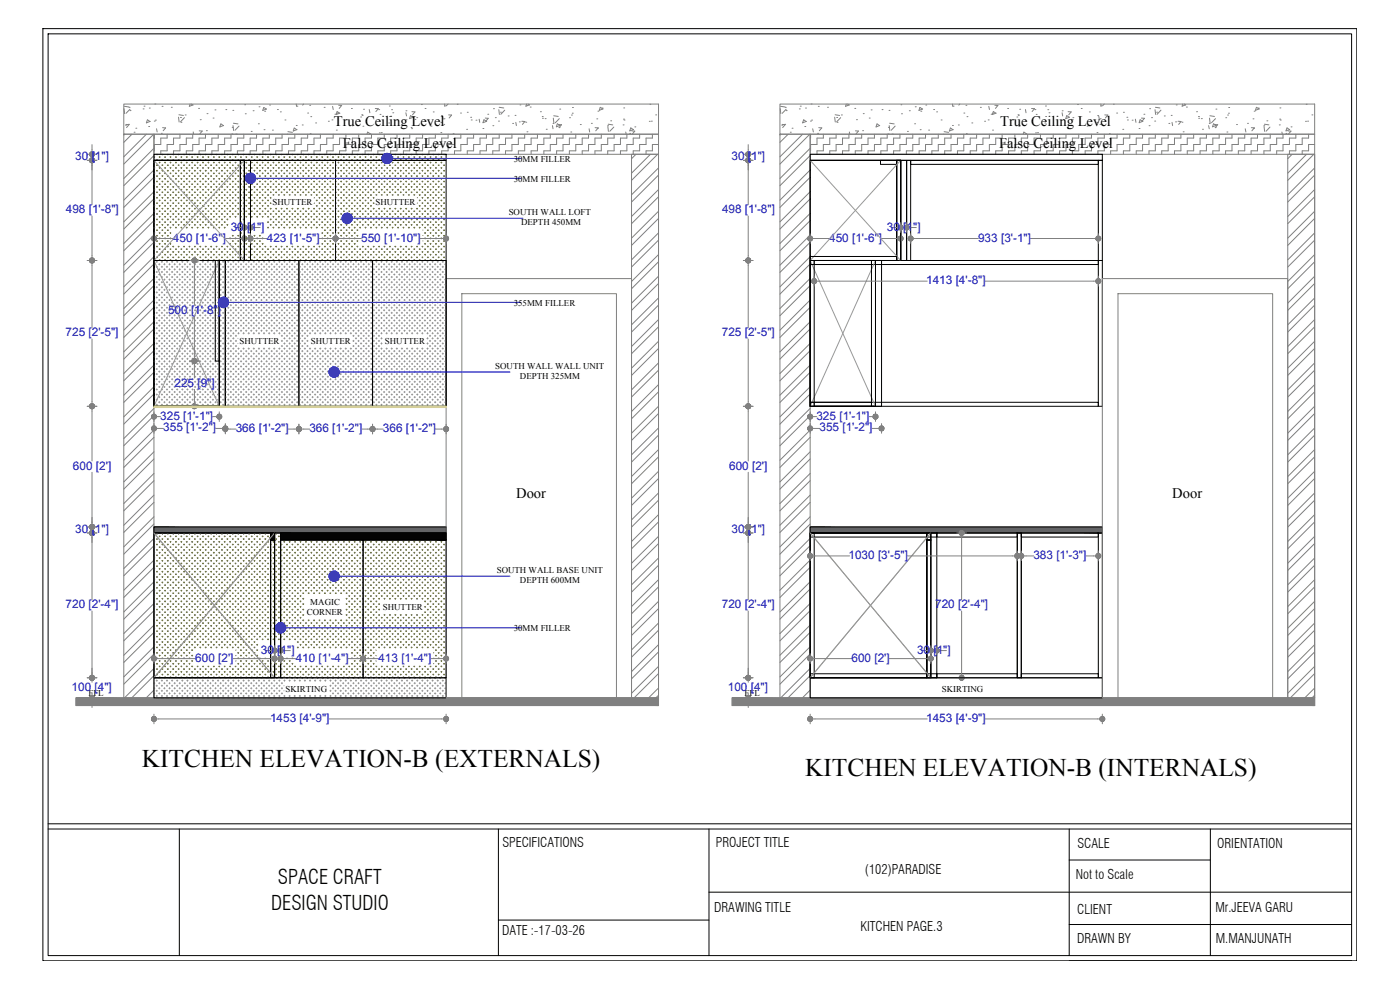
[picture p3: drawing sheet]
<svg xmlns="http://www.w3.org/2000/svg" width="841mm" height="594mm" viewBox="0 0 841 594" stroke-linecap="round" stroke-linejoin="round" font-family="sans-serif">
<defs><g id="words">
<g font-size="15.3">
<text x="85" y="461">KITCHEN ELEVATION-B (EXTERNALS)</text>
<text x="484" y="466">KITCHEN ELEVATION-B (INTERNALS)</text>
</g>
<g font-size="12.1">
<text x="167" y="531">SPACE CRAFT</text>
<text x="163" y="546">DESIGN STUDIO</text>
</g>
<g font-size="8.7">
<text x="201" y="76">True Ceiling Level</text>
<text x="601" y="76">True Ceiling Level</text>
<text x="206" y="89">False Ceiling Level</text>
<text x="600" y="89">False Ceiling Level</text>
<text x="310" y="299">Door</text>
<text x="704" y="299">Door</text>
</g>
<g font-size="8">
<text x="302" y="509">SPECIFICATIONS</text>
<text x="430" y="509">PROJECT TITLE</text>
<text x="647" y="509">SCALE</text>
<text x="731" y="509">ORIENTATION</text>
<text x="520" y="525">(102)PARADISE</text>
<text x="646" y="528">Not to Scale</text>
<text x="429" y="548">DRAWING TITLE</text>
<text x="647" y="549">CLIENT</text>
<text x="730" y="548">Mr.JEEVA GARU</text>
<text x="302" y="562">DATE :-17-03-26</text>
<text x="517" y="559">KITCHEN PAGE.3</text>
<text x="647" y="566">DRAWN BY</text>
<text x="730" y="567">M.MANJUNATH</text>
</g>
<g font-size="7.1" fill="#00f">
<text x="45" y="96">30 [1&quot;]</text>
<text x="439" y="96">30 [1&quot;]</text>
<text x="40" y="128">498 [1'-8&quot;]</text>
<text x="434" y="128">498 [1'-8&quot;]</text>
<text x="139" y="139">30 [1&quot;]</text>
<text x="533" y="139">30 [1&quot;]</text>
<text x="104" y="145">450 [1'-6&quot;]</text>
<text x="160" y="145">423 [1'-5&quot;]</text>
<text x="217" y="145">550 [1'-10&quot;]</text>
<text x="498" y="145">450 [1'-6&quot;]</text>
<text x="588" y="145">933 [3'-1&quot;]</text>
<text x="556" y="171">1413 [4'-8&quot;]</text>
<text x="101" y="188">500 [1'-8&quot;]</text>
<text x="39" y="202">725 [2'-5&quot;]</text>
<text x="434" y="202">725 [2'-5&quot;]</text>
<text x="105" y="232">225 [9&quot;]</text>
<text x="96" y="252">325 [1'-1&quot;]</text>
<text x="490" y="252">325 [1'-1&quot;]</text>
<text x="98" y="259">355 [1'-2&quot;]</text>
<text x="142" y="260">366 [1'-2&quot;]</text>
<text x="186" y="260">366 [1'-2&quot;]</text>
<text x="230" y="260">366 [1'-2&quot;]</text>
<text x="492" y="259">355 [1'-2&quot;]</text>
<text x="44" y="282">600 [2']</text>
<text x="438" y="282">600 [2']</text>
<text x="45" y="320">30 [1&quot;]</text>
<text x="439" y="320">30 [1&quot;]</text>
<text x="510" y="336">1030 [3'-5&quot;]</text>
<text x="621" y="336">383 [1'-3&quot;]</text>
<text x="39" y="365">720 [2'-4&quot;]</text>
<text x="434" y="365">720 [2'-4&quot;]</text>
<text x="562" y="365">720 [2'-4&quot;]</text>
<text x="157" y="393">30 [1&quot;]</text>
<text x="551" y="393">30 [1&quot;]</text>
<text x="117" y="397">600 [2']</text>
<text x="178" y="397">410 [1'-4&quot;]</text>
<text x="227" y="397">413 [1'-4&quot;]</text>
<text x="511" y="397">600 [2']</text>
<text x="43" y="415">100 [4&quot;]</text>
<text x="437" y="415">100 [4&quot;]</text>
<text x="162" y="434">1453 [4'-9&quot;]</text>
<text x="556" y="434">1453 [4'-9&quot;]</text>
</g>
<g font-size="5.4">
<text x="309" y="97">30MM FILLER</text>
<text x="309" y="109">30MM FILLER</text>
<text x="164" y="123">SHUTTER</text>
<text x="226" y="123">SHUTTER</text>
<text x="306" y="129">SOUTH WALL LOFT</text>
<text x="313" y="135">DEPTH 450MM</text>
<text x="309" y="184">355MM FILLER</text>
<text x="144" y="207">SHUTTER</text>
<text x="187" y="207">SHUTTER</text>
<text x="231" y="207">SHUTTER</text>
<text x="298" y="222">SOUTH WALL WALL UNIT</text>
<text x="312" y="228">DEPTH 325MM</text>
<text x="298" y="344">SOUTH WALL BASE UNIT</text>
<text x="312" y="350">DEPTH 600MM</text>
<text x="186" y="363">MAGIC</text>
<text x="184" y="369">CORNER</text>
<text x="230" y="366">SHUTTER</text>
<text x="309" y="379">30MM FILLER</text>
<text x="53" y="418">FFL</text>
<text x="172" y="415">SKIRTING</text>
<text x="447" y="418">FFL</text>
<text x="566" y="415">SKIRTING</text>
</g>
</g></defs>
<!-- layer: Hatch-1 -->
<g fill="none" stroke="#808080" stroke-width=".6">
<path d="M74 65l1 3M75 64h2M75 75h.1M76 75h1M77 75h.1M77 75l-1 2M78 64h.1M78 66h.1M78 66l-2 2M81 79h.1M82 77h.1M86 65h.1"/>
<path d="M87 64h.1M89 72l1 1-2 1zM89 76h.1M90 65h.1M93 73h.1M93 62h.1M93 72h.1M94 77v2M97 64h.1M98 77h1M100 77l-2 2M103 64h.1"/>
<path d="M107 70l1 3M107 69h3M108 71h.1M109 73h.1M111 71l-3 2M111 69h.1M114 62v2M115 62l1 1M116 63l-2 1M116 79v2M119 65h.1M120 79h1l-1 1"/>
<path d="M120 72h.1M124 79h.1M124 68h.1M128 71h.1M129 66h.1M133 74l-1 2M133 74l1 1M134 75l-2 1M136 66h.1M139 77h.1M140 66h.1M140 75v3"/>
<path d="M140 74h3M144 76l-3 2M147 63h.1M147 68h.1M151 79h.1M152 67h.1M155 74h.1M156 64h.1M158 65v1M159 65l1 1M159 78h.1M159 67h.1"/>
<path d="M160 65l-2 1M162 63h.1M164 78h.1M167 66h.1M168 67h.1M171 72h.1M173 79l3 1M177 77l-1 2M177 77l1 1M178 62v2M178 75h.1M178 64h.1"/>
<path d="M178 78l-2 1M182 75h.1M182 62v1M185 68h.1M186 63h.1M187 70h.1M190 74h.1M195 64h.1M197 73h.1M199 72h.1M200 64v2M201 69h.1"/>
<path d="M202 78h.1M202 68h.1M203 67l1 1-2 1zM203 63h2l-1 2M211 65h.1M217 70h.1M217 69h.1M218 69h.1M218 76h.1M218 66h.1M221 79l-1 2M221 79l1 1"/>
<path d="M222 66v2M225 65h2l-1 2M227 66h.1M228 80h.1M228 69h.1M229 80h.1M233 74h.1M234 64h.1M234 70h.1M235 66h.1M236 68h.1M244 68v2"/>
<path d="M244 67h.1M247 69l-1 2M247 69l1 1-2 1M247 77h.1M247 67h2l-1 2M249 72h.1M250 71h.1M253 63h.1M255 65h.1M259 76h.1M260 67h.1M265 80h.1"/>
<path d="M265 74h.1M265 69h.1M266 70v2M267 75h.1M267 71h.1M267 64h.1M267 62v2M269 62l-1 2M269 69h2l-1 2M275 63h.1M277 68h.1M280 78h.1"/>
<path d="M281 67h.1M283 70h.1M283 72h.1M286 72h.1M288 72v2M290 77h.1M291 72l-1 2M291 72l1 1M291 71h2l-1 2M292 73l-2 1M293 69h.1M296 75h.1"/>
<path d="M296 65h.1M298 71h.1M299 73h.1M300 66v3M300 64l3 1M301 67h.1M303 66l-2 3M305 70h.1M308 74h.1M309 69h.1M310 74v1M312 73h.1"/>
<path d="M312 63h.1M313 73h2l-1 2M316 73h.1M316 62v2M317 79h.1M317 62l1 1-2 1M319 64h.1M325 67h.1M326 70h.1M326 71h.1M327 71h.1M328 78h.1"/>
<path d="M332 75v2M332 74h.1M332 71l1 3M333 70h2M334 76l2-1-1-1-1 2M335 75h2l-1 2M336 77h.1M336 71l-2 3M336 66h.1M342 71h.1M343 79h.1M343 69h.1"/>
<path d="M344 68h.1M344 65h.1M349 75h.1M354 77v2M355 74h.1M357 77h2l-1 2M359 71h.1M359 77h.1M359 67h.1M362 65h.1M362 66l-1-2-1 2M362 65l-2 1"/>
<path d="M365 76h.1M365 76v3M365 75h3M367 73h.1M369 76l-3 3M374 75h.1M375 72h.1M375 65h.1M376 79v2M378 79l3-1-2-1-1 2M380 79h1l-1 2M381 76h.1"/>
<path d="M390 73h.1M390 63h.1M391 73h.1M394 69h.1M469 65v3M469 64h3M470 75h.1M470 75h2M471 75h.1M472 75l-2 2M472 64h.1M472 66h.1"/>
<path d="M472 66l-2 2M475 79h.1M476 77h.1M480 65h.1M481 64h.1M483 72l1 1-2 1zM483 76h.1M484 65h.1M487 73h.1M487 62h.1M488 72h.1M488 77l1 2"/>
<path d="M492 64h.1M492 77h2l-2 2M497 64h.1M501 70l1 3M502 69h2M503 71h.1M503 73h.1M505 71l-2 2M505 69h.1M508 62v2M509 62l1 1M510 63l-2 1"/>
<path d="M510 79v2M513 65h.1M514 79h2l-2 1M515 72h.1M518 79h.1M519 68h.1M522 71h.1M523 66h.1M527 74l-1 2M527 74l1 1-2 1M530 66h.1M534 77h.1"/>
<path d="M534 66h.1M534 75l1 3M534 74h3M538 76l-3 2M541 63h.1M542 68h.1M545 79h.1M546 67h.1M549 74h.1M550 64h.1M553 78h.1M553 67h.1"/>
<path d="M554 66l-1-1-1 1M554 65l-2 1M556 63h.1M558 78h.1M561 66h.1M563 67h.1M565 72h.1M567 79l3 1M571 77l-1 2M571 77l2 1M572 62v2M572 75h.1"/>
<path d="M573 64h.1M573 78l-3 1M576 75h.1M577 62l-1 1M579 68h.1M580 63h.1M581 70h.1M584 74h.1M589 64h.1M591 73h.1M594 72h.1M594 64v2"/>
<path d="M595 69h.1M596 69l2-1-1-1-1 2M596 78h.1M597 68h.1M598 63h1l-1 2M605 65h.1M611 70h.1M612 69h.1M612 76h.1M613 66h.1M615 79v2M615 79l2 1"/>
<path d="M616 66v2M620 65h1l-1 2M622 66h.1M622 80h.1M622 69h.1M623 80h.1M628 74h.1M628 64h.1M628 70h.1M629 66h.1M630 68h.1M638 68v2"/>
<path d="M638 67h.1M641 69l-1 2M641 69l1 1-2 1M641 77h.1M642 67h1l-1 2M643 72h.1M645 71h.1M647 63h.1M650 65h.1M653 76h.1M654 67h.1M659 80h.1"/>
<path d="M659 74h.1M659 69h.1M660 70v2M661 75h.1M661 71h.1M661 64h.1M661 62v2M663 62l-1 2M664 69h2l-2 2M669 63h.1M671 68h.1M674 78h.1"/>
<path d="M675 67h.1M677 70h.1M677 72h.1M680 72h.1M682 72v2M684 77h.1M685 72l-1 2M685 72l2 1M686 71h2l-2 2M687 73l-3 1M687 69h.1M690 75h.1"/>
<path d="M691 65h.1M692 71h.1M694 73h.1M694 66v3M694 64l3 1M695 67h.1M697 66l-2 3M699 70h.1M702 74h.1M704 69h.1M704 74v1M706 73h.1"/>
<path d="M707 63h.1M708 73h1l-1 2M710 73h.1M711 62l-1 2M711 79h.1M711 62l1 1M712 63l-2 1M713 64h.1M719 67h.1M720 70h.1M720 71h.1M722 71h.1"/>
<path d="M722 78h.1M726 75v2M726 74h.1M727 71v3M727 70h3M729 76l2-1-2-1-1 2M730 75h2l-2 2M730 77h.1M730 71l-2 3M730 66h.1M736 71h.1M737 79h.1"/>
<path d="M737 69h.1M738 68h.1M738 65h.1M743 75h.1M748 77v2M749 74h.1M752 77h2l-2 2M753 71h.1M753 77h.1M753 67h.1M756 65h.1M756 66l-1-2-1 2"/>
<path d="M756 65l-2 1M759 76h.1M759 76l1 3M760 75h2M761 73h.1M763 76l-2 3M769 75h.1M769 72h.1M769 65h.1M770 79v2M773 79l2-1-2-1-1 2M774 79h2l-2 2"/>
<path d="M776 76h.1M784 73h.1M785 63h.1M785 73h.1M788 69h.1M74 81h18v338h-18zM75 81h-1M79 81l-5 5M88 81l-14 13M92 81l-18 18M92 89l-18 18M92 93l-18 19"/>
<path d="M93 81l-1 2M97 80h.1M100 81v2h-3v4h-4l-1 4M108 81v2h-4v4h-4v4h-3v2M116 81v2h-4v4h-4v4h-4v2M123 81v2h-3v4h-4v4h-4v2M131 81v2h-4v4h-4v4h-3v2M139 81v2h-4v4h-4v4h-4v2M139 80h.1M142 81h1M146 81v2h-3v4h-4v4h-4v2M154 81v2h-4v4h-4v4h-3v2"/>
<path d="M162 81v2h-4v4h-4v4h-4v2M169 81v2h-3v4h-4v4h-4v2M173 81h.1M177 81v2h-4v4h-4v4h-3v2M185 81v2h-4v4h-4v4h-4v2M186 80h.1M192 81v2h-3v4h-4v4h-4v2M200 81v2h-4v4h-4v4h-3v2M208 81v2h-4v4h-4v4h-4v2M216 81v2h-4v4h-4v4h-4v2M222 80v1M223 81v2h-4v4h-3v4h-4v2"/>
<path d="M231 81v2h-4v4h-4v4h-4v2M238 81v2h-3v4h-4v4h-4v2M246 81v2h-4v4h-4v4h-3v2M254 81v2h-4v4h-4v4h-4v2M262 81v2h-4v4h-4v4h-4v2M269 81v2h-4v4h-3v4h-4v2M272 80h.1M277 81v2h-4v4h-4v4h-4v2M285 81v2h-4v4h-4v4h-4v2M292 81v2h-4v4h-3v4h-4v2M300 81v2h-4v4h-4v4h-4v2M308 81v2h-4v4h-4v4h-4v2"/>
<path d="M315 81v2h-4v4h-3v4h-4v2M323 81v2h-4v4h-4v4h-4v2M331 81v2h-4v4h-4v4h-4v2M338 81v2h-4v4h-3v4h-4v2M346 81v2h-4v4h-4v4h-4v2M354 81v2h-4v4h-4v4h-4v2M361 81v2h-4v4h-3v4h-4v2M369 81v2h-4v4h-4v4h-4v2M377 81v2h-4v4h-4v4h-4v2M378 80h.1M379 93h17v326h-17zM382 93l-3 2"/>
<path d="M384 81v2h-4v4h-3v4h-4v2M391 93l-12 11M392 81v2h-4v4h-4v4h-4v2M395 93l-16 15M396 93h-304v-12h304h-322v-19h322v362h-350v-5h350M396 87h-4v4h-4v2M469 81h18v338h-18zM469 81h.1M473 81l-4 5M482 81l-13 13M486 81l-17 18M487 89l-18 18"/>
<path d="M487 93l-18 19M487 81v2M491 80h.1M495 81v2h-4v4h-4v4M502 81v2h-4v4h-3v4h-4v2M510 81v2h-4v4h-4v4h-4v2M518 81v2h-4v4h-4v4h-4v2M525 81v2h-4v4h-3v4h-4v2M533 81v2h-4v4h-4v4h-4v2M533 80h.1M536 81h1M541 81v2h-4v4h-4v4h-4v2"/>
<path d="M548 81v2h-4v4h-3v4h-4v2M556 81v2h-4v4h-4v4h-4v2M564 81v2h-4v4h-4v4h-4v2M567 81h.1M571 81v2h-3v4h-4v4h-4v2M579 81v2h-4v4h-4v4h-3v2M581 80h.1M587 81v2h-4v4h-4v4h-4v2M594 81v2h-4v4h-3v4h-4v2M602 81v2h-4v4h-4v4h-4v2M610 81v2h-4v4h-4v4h-4v2M617 80l-1 1"/>
<path d="M617 81v2h-3v4h-4v4h-4v2M625 81v2h-4v4h-4v4h-3v2M633 81v2h-4v4h-4v4h-4v2M640 81v2h-3v4h-4v4h-4v2M648 81v2h-4v4h-4v4h-3v2M656 81v2h-4v4h-4v4h-4v2M663 81v2h-3v4h-4v4h-4v2M666 80h.1M671 81v2h-4v4h-4v4h-3v2M679 81v2h-4v4h-4v4h-4v2M686 81v2h-3v4h-4v4h-4v2M694 81v2h-4v4h-4v4h-3v2"/>
<path d="M702 81v2h-4v4h-4v4h-4v2M709 81v2h-3v4h-4v4h-4v2M717 81v2h-4v4h-4v4h-3v2M725 81v2h-4v4h-4v4h-4v2M732 81v2h-3v4h-4v4h-4v2M740 81v2h-4v4h-4v4h-3v2M748 81v2h-4v4h-4v4h-4v2M755 81v2h-3v4h-4v4h-4v2M763 81v2h-4v4h-4v4h-3v2M771 81v2h-4v4h-4v4h-4v2M772 80h.1M774 93h16v326h-16z"/>
<path d="M776 93l-2 2M778 81v2h-3v4h-4v4h-4v2M785 93l-11 11M786 81v2h-4v4h-4v4h-3v2M789 93l-15 15M790 93h-303v-12h303h-321v-19h321v362h-350v-5h350M790 87h-4v4h-4v2M92 102l-18 18M92 115l-18 18M92 106l-18 19M92 119l-18 19M396 101l-17 16"/>
<path d="M396 114l-17 16M396 105l-17 16M396 118l-17 16M487 102l-18 18M487 115l-18 18M487 106l-18 19M487 119l-18 19M790 101l-16 16M790 114l-16 16M790 105l-16 16M790 118l-16 16M92 128l-18 18"/>
<path d="M92 133l-18 18M396 127l-17 16M396 140l-17 16M396 131l-17 16M487 128l-18 18M487 133l-18 18M790 127l-16 16M790 140l-16 16M790 131l-16 16M92 141l-18 18M92 154l-18 18M92 146l-18 18"/>
<path d="M92 159l-18 18M396 153l-17 16M396 144l-17 16M396 157l-17 16M487 141l-18 18M487 154l-18 18M487 146l-18 18M487 159l-18 18M790 153l-16 16M790 144l-16 16M790 157l-16 16M92 167l-18 18"/>
<path d="M92 172l-18 18M268 167h111v252h-111zM277 176h93v243h-93zM396 166l-17 16M396 179l-17 16M396 170l-17 16M487 167l-18 18M487 172l-18 18M662 167h112v252h-112zM672 176h93v243h-93zM790 166l-16 16M790 179l-16 16"/>
<path d="M790 170l-16 16M92 180l-18 18M92 193l-18 18M92 185l-18 18M92 198l-18 18M396 192l-17 16M396 183l-17 16M396 196l-17 16M487 180l-18 18M487 193l-18 18M487 185l-18 18M487 198l-18 18"/>
<path d="M790 192l-16 16M790 183l-16 16M790 196l-16 16M92 206l-18 18M92 219l-18 18M92 211l-18 18M396 205l-17 16M396 218l-17 16M396 209l-17 17M487 206l-18 18M487 219l-18 18M487 211l-18 18"/>
<path d="M790 205l-16 16M790 218l-16 16M790 209l-16 17M92 232l-18 18M92 224l-18 18M92 237l-18 18M396 231l-17 16M396 222l-17 17M396 235l-17 17M487 232l-18 18M487 224l-18 18M487 237l-18 18"/>
<path d="M790 231l-16 16M790 222l-16 17M790 235l-16 17M92 245l-18 18M92 258l-18 18M92 250l-18 18M396 244l-17 16M396 257l-17 16M396 248l-17 17M487 245l-18 18M487 258l-18 18M487 250l-18 18"/>
<path d="M790 244l-16 16M790 257l-16 16M790 248l-16 17M92 271l-18 18M92 263l-18 18M92 276l-18 18M396 270l-17 16M396 261l-17 17M396 274l-17 17M487 271l-18 18M487 263l-18 18M487 276l-18 18"/>
<path d="M790 270l-16 16M790 261l-16 17M790 274l-16 17M92 284l-18 18M92 297l-18 19M92 289l-18 18M396 283l-17 16M396 296l-17 16M396 287l-17 17M487 284l-18 18M487 297l-18 19M487 289l-18 18"/>
<path d="M790 283l-16 16M790 296l-16 16M790 287l-16 17M92 310l-18 19M92 302l-18 18M92 315l-18 18M396 309l-17 16M396 300l-17 17M396 313l-17 17M487 310l-18 19M487 302l-18 18M487 315l-18 18"/>
<path d="M790 309l-16 16M790 300l-16 17M790 313l-16 17M92 323l-18 19M92 336l-18 19M92 328l-18 18M396 322l-17 16M396 335l-17 16M396 326l-17 17M396 340l-17 16M487 323l-18 19M487 336l-18 19"/>
<path d="M487 328l-18 18M790 322l-16 16M790 335l-16 16M790 326l-16 17M790 340l-16 16M92 349l-18 19M92 341l-18 18M92 354l-18 18M396 348l-17 16M396 353l-17 16M487 349l-18 19M487 341l-18 18"/>
<path d="M487 354l-18 18M790 348l-16 16M790 353l-16 16M92 363l-18 18M92 376l-18 18M92 367l-18 18M92 380l-18 18M396 361l-17 16M396 374l-17 16M396 366l-17 16M396 379l-17 16M487 363l-18 18"/>
<path d="M487 376l-18 18M487 367l-18 18M487 380l-18 18M790 361l-16 16M790 374l-16 16M790 366l-16 16M790 379l-16 16M92 389l-18 18M92 393l-18 18M396 387l-17 16M396 392l-17 16M487 389l-18 18"/>
<path d="M487 393l-18 18M790 387l-16 16M790 392l-16 16M92 402l-17 17M92 415l-4 4M92 406l-13 13M92 419h.1M396 400l-17 16M396 413l-6 6M396 405l-15 14M396 418l-2 1M487 402l-18 17"/>
<path d="M487 406l-14 13M487 415l-5 4M487 419h-1M790 400l-16 16M790 413l-6 6M790 405l-15 14M790 418l-2 1"/>
</g>
<g fill="#808080" stroke="#808080" stroke-width=".6">
<path d="M46 419l350 5v-5zM46 419l350 5h-350z"/>
<path d="M440 419l350 5v-5zM440 419l350 5h-350z"/>
</g>
<!-- layer: plan -->
<g fill="#636466" stroke="#636466" stroke-width=".6">
<path d="M92 317l176 3v-3zM92 317l176 3h-176z"/>
<path d="M487 317l175 3v-3zM487 317l175 3h-175z"/>
</g>
<!-- layer: Walls_F -->
<g fill="none" stroke="#000" stroke-width=".6">
<path d="M92 96h55v60h-55zM92 96h52v60h-52zM92 93h176v3h-176zM144 96h3v60h-3zM147 96h3v60h-3zM150 96h118v60h-118zM202 96v60M487 96h54v60h-54zM487 96h52v60h-52zM487 93h175v3h-175zM529 96h10v3h-10zM539 96h2v60h-2z"/>
<path d="M541 96h4v60h-4zM545 96h2v60h-2zM547 96h113v3h-113zM660 96h2v60h-2zM92 156h40v88h-40zM92 156h43v88h-43zM129 156h3v61h-3zM135 156h133v88h-133zM135 156h45v88h-45zM180 156h44v88h-44zM224 156h44v88h-44zM487 156h39v88h-39z"/>
<path d="M487 156h37v3h-37zM487 159h2v83h-2zM487 156h43v88h-43zM487 154h52v2h-52zM489 156h171v3h-171zM489 156v1M489 158v1M524 156h2v88h-2zM660 156h2v88h-2zM487 242h37v2h-37zM489 242h171v2h-171zM489 242v1"/>
<path d="M489 243v1M92 317h176v3h-176zM487 317h175v3h-175zM92 320h71v87h-71zM163 320h2v4h-2zM163 324h2v83h-2zM165 320h4v87h-4zM169 320h99v4h-99zM169 324h49v83h-49zM218 324h50v83h-50zM487 320h70v87h-70zM487 320h2v87h-2z"/>
<path d="M487 320h76v3h-76zM557 320h2v4h-2zM557 324h2v83h-2zM559 320h4v87h-4zM563 320h48v3h-48zM611 320h3v87h-3zM614 320h46v3h-46zM660 320h2v87h-2zM92 407h176v12h-176zM487 405h76v2h-76zM487 407h175v12h-175zM563 405h48v2h-48z"/>
<path d="M614 405h46v2h-46z"/>
</g>
<!-- layer: plan -->
<path d="M92 96l55 60M147 96l-55 60 40 88M487 96l54 60M541 96l-54 60 39 88M132 156l-40 88M526 156l-39 88M92 320l73 87M165 320l-73 87M487 320l72 87M559 320l-72 87" fill="none" stroke="#989898" stroke-width=".6"/>
<!-- layer: . -->
<g fill="none" stroke="#939598" stroke-width=".6">
<path d="M92 159h1M93 158v1M94 157h1M94 157v1M94 160v1M95 159h1M96 158v1M97 157h1M97 157v1M97 160v1M98 159h1M99 158v1"/>
<path d="M100 157h1M100 157v1M100 160v1M101 159h1M102 158v1M103 157h1M103 157v1M103 160v1M105 159h.1M105 158v1M106 157h1M106 157v1"/>
<path d="M106 160v1M108 159h.1M108 158v1M109 157h1M110 157v1M110 160v1M111 159h.1M111 158v1M112 157h1M113 157v1M113 160v1M114 159h.1"/>
<path d="M114 158v1M115 157h1M116 157v1M116 160v1M117 159h1M117 158v1M118 157h1M119 157v1M119 160v1M120 159h1M120 158v1M121 157h1"/>
<path d="M122 157v1M122 160v1M123 159h1M123 158v1M124 157h1M125 157v1M125 160v1M126 159h1M126 158v1M128 157h.1M128 157v1M128 160v1"/>
<path d="M129 159h1M129 158v1M131 157h.1M131 157v1M131 160v1M132 159h1M133 158v1M134 157h.1M134 157v1M134 160v1M135 159h1M136 158v1"/>
<path d="M137 157h1M137 157v1M137 160v1M138 159h1M139 158v1M140 157h1M140 157v1M140 160v1M141 159h1M142 158v1M143 157h1M143 157v1"/>
<path d="M143 160v1M144 159h1M145 158v1M146 157h1M146 157v1M146 160v1M148 159h.1M148 158v1M149 157h1M149 157v1M149 160v1M151 159h.1"/>
<path d="M151 158v1M152 157h1M152 157v1M152 160v1M154 159h.1M154 158v1M155 157h1M156 157v1M156 160v1M157 159h.1M157 158v1M158 157h1"/>
<path d="M159 157v1M159 160v1M160 159h1M160 158v1M161 157h1M162 157v1M162 160v1M163 159h1M163 158v1M164 157h1M165 157v1M165 160v1"/>
<path d="M166 159h1M166 158v1M167 157h1M168 157v1M168 160v1M169 159h1M169 158v1M171 157h.1M171 157v1M171 160v1M172 159h1M172 158v1"/>
<path d="M174 157h.1M174 157v1M174 160v1M175 159h1M175 158v1M177 157h.1M177 157v1M177 160v1M178 159h1M179 158v1M180 157h.1M180 157v1"/>
<path d="M180 160v1M181 159h1M182 158v1M183 157h1M183 157v1M183 160v1M184 159h1M185 158v1M186 157h1M186 157v1M186 160v1M187 159h1"/>
<path d="M188 158v1M189 157h1M189 157v1M189 160v1M190 159h1M191 158v1M192 157h1M192 157v1M192 160v1M194 159h.1M194 158v1M195 157h1"/>
<path d="M195 157v1M195 160v1M197 159h.1M197 158v1M198 157h1M199 157v1M199 160v1M200 159h.1M200 158v1M201 157h1M202 157v1M202 160v1"/>
<path d="M203 159h.1M203 158v1M204 157h1M205 157v1M205 160v1M206 159h1M206 158v1M207 157h1M208 157v1M208 160v1M209 159h1M209 158v1"/>
<path d="M210 157h1M211 157v1M211 160v1M212 159h1M212 158v1M213 157h1M214 157v1M214 160v1M215 159h1M215 158v1M217 157h.1M217 157v1"/>
<path d="M217 160v1M218 159h1M218 158v1M220 157h.1M220 157v1M220 160v1M221 159h1M222 158v1M223 157h.1M223 157v1M223 160v1M224 159h1"/>
<path d="M225 158v1M226 157h1M226 157v1M226 160v1M227 159h1M228 158v1M229 157h1M229 157v1M229 160v1M230 159h1M231 158v1M232 157h1"/>
<path d="M232 157v1M232 160v1M233 159h1M234 158v1M235 157h1M235 157v1M235 160v1M237 159h.1M237 158v1M238 157h1M238 157v1M238 160v1"/>
<path d="M240 159h.1M240 158v1M241 157h1M241 157v1M241 160v1M243 159h.1M243 158v1M244 157h1M245 157v1M245 160v1M246 159h.1M246 158v1"/>
<path d="M247 157h1M248 157v1M248 160v1M249 159h1M249 158v1M250 157h1M251 157v1M251 160v1M252 159h1M252 158v1M253 157h1M254 157v1"/>
<path d="M254 160v1M255 159h1M255 158v1M256 157h1M257 157v1M257 160v1M258 159h1M258 158v1M259 157h1M260 157v1M260 160v1M261 159h1"/>
<path d="M261 158v1M263 157h.1M263 157v1M263 160v1M264 159h1M264 158v1M266 157h.1M266 157v1M266 160v1M267 159h1M268 158v1M92 162h1"/>
<path d="M92 165h1M92 168h1M92 171h1M92 174h1M92 177h1M93 161v1M93 165h.1M93 168h.1M93 171h.1M93 174h.1M93 177v1M93 180v1"/>
<path d="M94 160h1M94 163h1M94 166h1M94 170h1M94 173h1M94 176h1M94 179h1M94 163v1M94 166v1M94 169v1M94 172v1M94 175v1"/>
<path d="M94 178v1M95 162h1M95 165h1M95 168h1M95 171h1M95 174h1M95 177h1M96 161v1M96 165h.1M96 168h.1M96 171h.1M96 174h.1"/>
<path d="M96 177v1M96 180v1M97 160h1M97 163h1M97 166h1M97 170h1M97 173h1M97 176h1M97 179h1M97 163v1M97 166v1M97 169v1"/>
<path d="M97 172v1M97 175v1M97 178v1M98 162h1M98 165h1M98 168h1M98 171h1M98 174h1M98 177h1M99 161v1M99 165h.1M99 168h.1"/>
<path d="M99 171h.1M99 174h.1M99 177v1M99 180v1M100 160h1M100 163h1M100 166h1M100 170h1M100 173h1M100 176h1M100 179h1M100 163v1"/>
<path d="M100 166v1M100 169v1M100 172v1M100 175v1M100 178v1M101 162h1M101 165h1M101 168h1M101 171h1M101 174h1M101 177h1M102 161v1"/>
<path d="M102 165h.1M102 168h.1M102 171h.1M102 174h.1M102 177v1M102 180v1M103 160h1M103 163h1M103 166h1M103 170h1M103 173h1M103 176h1"/>
<path d="M103 179h1M103 163v1M103 166v1M103 169v1M103 172v1M103 175v1M103 178v1M105 162h.1M105 165h.1M105 168h.1M105 171h.1M105 174h.1"/>
<path d="M105 177h.1M105 161v1M105 177v1M105 180v1M106 160h1M106 163h1M106 166h1M106 170h1M106 173h1M106 176h1M106 179h1M106 163v1"/>
<path d="M106 166v1M106 169v1M106 172v1M106 175v1M106 178v1M108 162h.1M108 165h.1M108 168h.1M108 171h.1M108 174h.1M108 177h.1M108 161v1"/>
<path d="M108 177v1M108 180v1M109 160h1M109 163h1M109 166h1M109 170h1M109 173h1M109 176h1M109 179h1M110 163v1M110 166v1M110 169v1"/>
<path d="M110 172v1M110 175v1M110 178v1M111 162h.1M111 165h.1M111 168h.1M111 171h.1M111 174h.1M111 177h.1M111 161v1M111 177v1M111 180v1"/>
<path d="M112 160h1M112 163h1M112 166h1M112 170h1M112 173h1M112 176h1M112 179h1M113 163v1M113 166v1M113 169v1M113 172v1M113 175v1"/>
<path d="M113 178v1M114 162h.1M114 165h.1M114 168h.1M114 171h.1M114 174h.1M114 177h.1M114 161v1M114 177v1M114 180v1M115 160h1M115 163h1"/>
<path d="M115 166h1M115 170h1M115 173h1M115 176h1M115 179h1M116 163v1M116 166v1M116 169v1M116 172v1M116 175v1M116 178v1M117 162h1"/>
<path d="M117 165h1M117 168h1M117 171h1M117 174h1M117 177h1M117 161v1M117 165h.1M117 168h.1M117 171h.1M117 174h.1M117 177v1M117 180v1"/>
<path d="M118 160h1M118 163h1M118 166h1M118 170h1M118 173h1M118 176h1M118 179h1M119 163v1M119 166v1M119 169v1M119 172v1M119 175v1"/>
<path d="M119 178v1M120 162h1M120 165h1M120 168h1M120 171h1M120 174h1M120 177h1M120 161v1M120 165h.1M120 168h.1M120 171h.1M120 174h.1"/>
<path d="M120 177v1M120 180v1M121 179h1M121 160h1M121 163h1M121 166h1M121 170h1M121 173h1M121 176h1M122 178v1M122 163v1M122 166v1"/>
<path d="M122 169v1M122 172v1M122 175v1M123 162h1M123 165h1M123 168h1M123 171h1M123 174h1M123 177h1M123 161v1M123 165h.1M123 168h.1"/>
<path d="M123 171h.1M123 174h.1M123 177v1M123 180v1M124 173h1M124 160h1M124 163h1M124 166h1M124 170h1M124 176h1M124 179h1M125 163v1"/>
<path d="M125 166v1M125 169v1M125 172v1M125 175v1M125 178v1M126 168h1M126 162h1M126 165h1M126 171h1M126 174h1M126 177h1M126 161v1"/>
<path d="M126 165h.1M126 168h.1M126 171h.1M126 174h.1M126 177v1M126 180v1M128 160h.1M128 163h.1M128 166h.1M128 170h.1M128 173h.1M128 176h.1"/>
<path d="M128 179h.1M128 163v1M128 166v1M128 169v1M128 172v1M128 175v1M128 178v1M129 162h1M129 165h1M129 168h1M129 171h1M129 174h1"/>
<path d="M129 177h1M129 161v1M129 165h.1M129 168h.1M129 171h.1M129 174h.1M129 177v1M129 180v1M131 160h.1M131 163h.1M131 166h.1M131 170h.1"/>
<path d="M131 173h.1M131 176h.1M131 179h.1M131 163v1M131 166v1M131 169v1M131 172v1M131 175v1M131 178v1M132 162h1M132 165h1M132 168h1"/>
<path d="M132 171h1M132 174h1M132 177h1M133 161v1M133 165h.1M133 168h.1M133 171h.1M133 174h.1M133 177v1M133 180v1M134 160h.1M134 163h.1"/>
<path d="M134 166h.1M134 170h.1M134 173h.1M134 176h.1M134 179h.1M134 163v1M134 166v1M134 169v1M134 172v1M134 175v1M134 178v1M135 162h1"/>
<path d="M135 165h1M135 168h1M135 171h1M135 174h1M135 177h1M136 161v1M136 165h.1M136 168h.1M136 171h.1M136 174h.1M136 177v1M136 180v1"/>
<path d="M137 160h1M137 163h1M137 166h1M137 170h1M137 173h1M137 176h1M137 179h1M137 163v1M137 166v1M137 169v1M137 172v1M137 175v1"/>
<path d="M137 178v1M138 162h1M138 165h1M138 168h1M138 171h1M138 174h1M138 177h1M139 161v1M139 165h.1M139 168h.1M139 171h.1M139 174h.1"/>
<path d="M139 177v1M139 180v1M140 160h1M140 163h1M140 166h1M140 170h1M140 173h1M140 176h1M140 179h1M140 163v1M140 166v1M140 169v1"/>
<path d="M140 172v1M140 175v1M140 178v1M141 162h1M141 165h1M141 168h1M141 171h1M141 174h1M141 177h1M142 161v1M142 165h.1M142 168h.1"/>
<path d="M142 171h.1M142 174h.1M142 177v1M142 180v1M143 160h1M143 163h1M143 166h1M143 170h1M143 173h1M143 176h1M143 179h1M143 163v1"/>
<path d="M143 166v1M143 169v1M143 172v1M143 175v1M143 178v1M144 162h1M144 165h1M144 168h1M144 171h1M144 174h1M144 177h1M145 161v1"/>
<path d="M145 165h.1M145 168h.1M145 171h.1M145 174h.1M145 177v1M145 180v1M146 160h1M146 163h1M146 166h1M146 170h1M146 173h1M146 176h1"/>
<path d="M146 179h1M146 163v1M146 166v1M146 169v1M146 172v1M146 175v1M146 178v1M148 162h.1M148 165h.1M148 168h.1M148 171h.1M148 174h.1"/>
<path d="M148 177h.1M148 161v1M148 177v1M148 180v1M149 160h1M149 163h1M149 166h1M149 170h1M149 173h1M149 176h1M149 179h1M149 163v1"/>
<path d="M149 166v1M149 169v1M149 172v1M149 175v1M149 178v1M151 162h.1M151 165h.1M151 168h.1M151 171h.1M151 174h.1M151 177h.1M151 161v1"/>
<path d="M151 177v1M151 180v1M152 160h1M152 163h1M152 166h1M152 170h1M152 173h1M152 176h1M152 179h1M152 163v1M152 166v1M152 169v1"/>
<path d="M152 172v1M152 175v1M152 178v1M154 162h.1M154 165h.1M154 168h.1M154 171h.1M154 174h.1M154 177h.1M154 161v1M154 177v1M154 180v1"/>
<path d="M155 160h1M155 163h1M155 166h1M155 170h1M155 173h1M155 176h1M155 179h1M156 163v1M156 166v1M156 169v1M156 172v1M156 175v1"/>
<path d="M156 178v1M157 162h.1M157 165h.1M157 168h.1M157 171h.1M157 174h.1M157 177h.1M157 161v1M157 177v1M157 180v1M158 160h1M158 163h1"/>
<path d="M158 166h1M158 170h1M158 173h1M158 176h1M158 179h1M159 163v1M159 166v1M159 169v1M159 172v1M159 175v1M159 178v1M160 162h1"/>
<path d="M160 165h1M160 168h1M160 171h1M160 174h1M160 177h1M160 161v1M160 165h.1M160 168h.1M160 171h.1M160 174h.1M160 177v1M160 180v1"/>
<path d="M161 160h1M161 163h1M161 166h1M161 170h1M161 173h1M161 176h1M161 179h1M162 163v1M162 166v1M162 169v1M162 172v1M162 175v1"/>
<path d="M162 178v1M163 162h1M163 165h1M163 168h1M163 171h1M163 174h1M163 177h1M163 161v1M163 165h.1M163 168h.1M163 171h.1M163 174h.1"/>
<path d="M163 177v1M163 180v1M164 160h1M164 163h1M164 166h1M164 170h1M164 173h1M164 176h1M164 179h1M165 163v1M165 166v1M165 169v1"/>
<path d="M165 172v1M165 175v1M165 178v1M166 162h1M166 165h1M166 168h1M166 171h1M166 174h1M166 177h1M166 161v1M166 165h.1M166 168h.1"/>
<path d="M166 171h.1M166 174h.1M166 177v1M166 180v1M167 160h1M167 163h1M167 166h1M167 170h1M167 173h1M167 176h1M167 179h1M168 163v1"/>
<path d="M168 166v1M168 169v1M168 172v1M168 175v1M168 178v1M169 162h1M169 165h1M169 168h1M169 171h1M169 174h1M169 177h1M169 161v1"/>
<path d="M169 165h.1M169 168h.1M169 171h.1M169 174h.1M169 177v1M169 180v1M171 160h.1M171 163h.1M171 166h.1M171 170h.1M171 173h.1M171 176h.1"/>
<path d="M171 179h.1M171 163v1M171 166v1M171 169v1M171 172v1M171 175v1M171 178v1M172 162h1M172 165h1M172 168h1M172 171h1M172 174h1"/>
<path d="M172 177h1M172 161v1M172 165h.1M172 168h.1M172 171h.1M172 174h.1M172 177v1M172 180v1M174 160h.1M174 163h.1M174 166h.1M174 170h.1"/>
<path d="M174 173h.1M174 176h.1M174 179h.1M174 163v1M174 166v1M174 169v1M174 172v1M174 175v1M174 178v1M175 162h1M175 165h1M175 168h1"/>
<path d="M175 171h1M175 174h1M175 177h1M175 161v1M175 165h.1M175 168h.1M175 171h.1M175 174h.1M175 177v1M175 180v1M177 160h.1M177 163h.1"/>
<path d="M177 166h.1M177 170h.1M177 173h.1M177 176h.1M177 179h.1M177 163v1M177 166v1M177 169v1M177 172v1M177 175v1M177 178v1M178 162h1"/>
<path d="M178 165h1M178 168h1M178 171h1M178 174h1M178 177h1M179 161v1M179 165h.1M179 168h.1M179 171h.1M179 174h.1M179 177v1M179 180v1"/>
<path d="M180 160h.1M180 163h.1M180 166h.1M180 170h.1M180 173h.1M180 176h.1M180 179h.1M180 163v1M180 166v1M180 169v1M180 172v1M180 175v1"/>
<path d="M180 178v1M181 162h1M181 165h1M181 168h1M181 171h1M181 174h1M181 177h1M182 161v1M182 165h.1M182 168h.1M182 171h.1M182 174h.1"/>
<path d="M182 177v1M182 180v1M183 160h1M183 163h1M183 166h1M183 170h1M183 173h1M183 176h1M183 179h1M183 163v1M183 166v1M183 169v1"/>
<path d="M183 172v1M183 175v1M183 178v1M184 162h1M184 165h1M184 168h1M184 171h1M184 174h1M184 177h1M185 161v1M185 165h.1M185 168h.1"/>
<path d="M185 171h.1M185 174h.1M185 177v1M185 180v1M186 160h1M186 163h1M186 166h1M186 170h1M186 173h1M186 176h1M186 179h1M186 163v1"/>
<path d="M186 166v1M186 169v1M186 172v1M186 175v1M186 178v1M187 162h1M187 165h1M187 168h1M187 171h1M187 174h1M187 177h1M188 161v1"/>
<path d="M188 165h.1M188 168h.1M188 171h.1M188 174h.1M188 177v1M188 180v1M189 160h1M189 163h1M189 166h1M189 170h1M189 173h1M189 176h1"/>
<path d="M189 179h1M189 163v1M189 166v1M189 169v1M189 172v1M189 175v1M189 178v1M190 162h1M190 165h1M190 168h1M190 171h1M190 174h1"/>
<path d="M190 177h1M191 161v1M191 165h.1M191 168h.1M191 171h.1M191 174h.1M191 177v1M191 180v1M192 160h1M192 163h1M192 166h1M192 170h1"/>
<path d="M192 173h1M192 176h1M192 179h1M192 163v1M192 166v1M192 169v1M192 172v1M192 175v1M192 178v1M194 162h.1M194 165h.1M194 168h.1"/>
<path d="M194 171h.1M194 174h.1M194 177h.1M194 161v1M194 177v1M194 180v1M195 160h1M195 163h1M195 166h1M195 170h1M195 173h1M195 176h1"/>
<path d="M195 179h1M195 163v1M195 166v1M195 169v1M195 172v1M195 175v1M195 178v1M197 162h.1M197 165h.1M197 168h.1M197 171h.1M197 174h.1"/>
<path d="M197 177h.1M197 161v1M197 177v1M197 180v1M198 160h1M198 163h1M198 166h1M198 170h1M198 173h1M198 176h1M198 179h1M199 163v1"/>
<path d="M199 166v1M199 169v1M199 172v1M199 175v1M199 178v1M200 162h.1M200 165h.1M200 168h.1M200 171h.1M200 174h.1M200 177h.1M200 161v1"/>
<path d="M200 177v1M200 180v1M201 160h1M201 163h1M201 166h1M201 170h1M201 173h1M201 176h1M201 179h1M202 163v1M202 166v1M202 169v1"/>
<path d="M202 172v1M202 175v1M202 178v1M203 162h.1M203 165h.1M203 168h.1M203 171h.1M203 174h.1M203 177h.1M203 161v1M203 177v1M203 180v1"/>
<path d="M204 160h1M204 163h1M204 166h1M204 170h1M204 173h1M204 176h1M204 179h1M205 163v1M205 166v1M205 169v1M205 172v1M205 175v1"/>
<path d="M205 178v1M206 162h1M206 165h1M206 168h1M206 171h1M206 174h1M206 177h1M206 161v1M206 165h.1M206 168h.1M206 171h.1M206 174h.1"/>
<path d="M206 177v1M206 180v1M207 160h1M207 163h1M207 166h1M207 170h1M207 173h1M207 176h1M207 179h1M208 163v1M208 166v1M208 169v1"/>
<path d="M208 172v1M208 175v1M208 178v1M209 162h1M209 165h1M209 168h1M209 171h1M209 174h1M209 177h1M209 161v1M209 165h.1M209 168h.1"/>
<path d="M209 171h.1M209 174h.1M209 177v1M209 180v1M210 160h1M210 163h1M210 166h1M210 170h1M210 173h1M210 176h1M210 179h1M211 163v1"/>
<path d="M211 166v1M211 169v1M211 172v1M211 175v1M211 178v1M212 162h1M212 165h1M212 168h1M212 171h1M212 174h1M212 177h1M212 161v1"/>
<path d="M212 165h.1M212 168h.1M212 171h.1M212 174h.1M212 177v1M212 180v1M213 160h1M213 163h1M213 166h1M213 170h1M213 173h1M213 176h1"/>
<path d="M213 179h1M214 163v1M214 166v1M214 169v1M214 172v1M214 175v1M214 178v1M215 162h1M215 165h1M215 168h1M215 171h1M215 174h1"/>
<path d="M215 177h1M215 161v1M215 165h.1M215 168h.1M215 171h.1M215 174h.1M215 177v1M215 180v1M217 160h.1M217 163h.1M217 166h.1M217 170h.1"/>
<path d="M217 173h.1M217 176h.1M217 179h.1M217 163v1M217 166v1M217 169v1M217 172v1M217 175v1M217 178v1M218 162h1M218 165h1M218 168h1"/>
<path d="M218 171h1M218 174h1M218 177h1M218 161v1M218 165h.1M218 168h.1M218 171h.1M218 174h.1M218 177v1M218 180v1M220 160h.1M220 163h.1"/>
<path d="M220 166h.1M220 170h.1M220 173h.1M220 176h.1M220 179h.1M220 163v1M220 166v1M220 169v1M220 172v1M220 175v1M220 178v1M221 162h1"/>
<path d="M221 165h1M221 168h1M221 171h1M221 174h1M221 177h1M222 161v1M222 165h.1M222 168h.1M222 171h.1M222 174h.1M222 177v1M222 180v1"/>
<path d="M223 160h.1M223 163h.1M223 166h.1M223 170h.1M223 173h.1M223 176h.1M223 179h.1M223 163v1M223 166v1M223 169v1M223 172v1M223 175v1"/>
<path d="M223 178v1M224 162h1M224 165h1M224 168h1M224 171h1M224 174h1M224 177h1M225 161v1M225 165h.1M225 168h.1M225 171h.1M225 174h.1"/>
<path d="M225 177v1M225 180v1M226 160h1M226 163h1M226 166h1M226 170h1M226 173h1M226 176h1M226 179h1M226 163v1M226 166v1M226 169v1"/>
<path d="M226 172v1M226 175v1M226 178v1M227 162h1M227 165h1M227 168h1M227 171h1M227 174h1M227 177h1M228 161v1M228 165h.1M228 168h.1"/>
<path d="M228 171h.1M228 174h.1M228 177v1M228 180v1M229 160h1M229 163h1M229 166h1M229 170h1M229 173h1M229 176h1M229 179h1M229 163v1"/>
<path d="M229 166v1M229 169v1M229 172v1M229 175v1M229 178v1M230 162h1M230 165h1M230 168h1M230 171h1M230 174h1M230 177h1M231 161v1"/>
<path d="M231 165h.1M231 168h.1M231 171h.1M231 174h.1M231 177v1M231 180v1M232 160h1M232 163h1M232 166h1M232 170h1M232 173h1M232 176h1"/>
<path d="M232 179h1M232 163v1M232 166v1M232 169v1M232 172v1M232 175v1M232 178v1M233 162h1M233 165h1M233 168h1M233 171h1M233 174h1"/>
<path d="M233 177h1M234 161v1M234 165h.1M234 168h.1M234 171h.1M234 174h.1M234 177v1M234 180v1M235 160h1M235 163h1M235 166h1M235 170h1"/>
<path d="M235 173h1M235 176h1M235 179h1M235 163v1M235 166v1M235 169v1M235 172v1M235 175v1M235 178v1M237 162h.1M237 165h.1M237 168h.1"/>
<path d="M237 171h.1M237 174h.1M237 177h.1M237 161v1M237 177v1M237 180v1M238 160h1M238 163h1M238 166h1M238 170h1M238 173h1M238 176h1"/>
<path d="M238 179h1M238 163v1M238 166v1M238 169v1M238 172v1M238 175v1M238 178v1M240 162h.1M240 165h.1M240 168h.1M240 171h.1M240 174h.1"/>
<path d="M240 177h.1M240 161v1M240 177v1M240 180v1M241 160h1M241 163h1M241 166h1M241 170h1M241 173h1M241 176h1M241 179h1M241 163v1"/>
<path d="M241 166v1M241 169v1M241 172v1M241 175v1M241 178v1M243 162h.1M243 165h.1M243 168h.1M243 171h.1M243 174h.1M243 177h.1M243 161v1"/>
<path d="M243 177v1M243 180v1M244 160h1M244 163h1M244 166h1M244 170h1M244 173h1M244 176h1M244 179h1M245 163v1M245 166v1M245 169v1"/>
<path d="M245 172v1M245 175v1M245 178v1M246 162h.1M246 165h.1M246 168h.1M246 171h.1M246 174h.1M246 177h.1M246 161v1M246 177v1M246 180v1"/>
<path d="M247 160h1M247 163h1M247 166h1M247 170h1M247 173h1M247 176h1M247 179h1M248 163v1M248 166v1M248 169v1M248 172v1M248 175v1"/>
<path d="M248 178v1M249 162h1M249 165h1M249 168h1M249 171h1M249 174h1M249 177h1M249 161v1M249 165h.1M249 168h.1M249 171h.1M249 174h.1"/>
<path d="M249 177v1M249 180v1M250 160h1M250 163h1M250 166h1M250 170h1M250 173h1M250 176h1M250 179h1M251 163v1M251 166v1M251 169v1"/>
<path d="M251 172v1M251 175v1M251 178v1M252 162h1M252 165h1M252 168h1M252 171h1M252 174h1M252 177h1M252 161v1M252 165h.1M252 168h.1"/>
<path d="M252 171h.1M252 174h.1M252 177v1M252 180v1M253 160h1M253 163h1M253 166h1M253 170h1M253 173h1M253 176h1M253 179h1M254 163v1"/>
<path d="M254 166v1M254 169v1M254 172v1M254 175v1M254 178v1M255 162h1M255 165h1M255 168h1M255 171h1M255 174h1M255 177h1M255 161v1"/>
<path d="M255 165h.1M255 168h.1M255 171h.1M255 174h.1M255 177v1M255 180v1M256 160h1M256 163h1M256 166h1M256 170h1M256 173h1M256 176h1"/>
<path d="M256 179h1M257 163v1M257 166v1M257 169v1M257 172v1M257 175v1M257 178v1M258 162h1M258 165h1M258 168h1M258 171h1M258 174h1"/>
<path d="M258 177h1M258 161v1M258 165h.1M258 168h.1M258 171h.1M258 174h.1M258 177v1M258 180v1M259 160h1M259 163h1M259 166h1M259 170h1"/>
<path d="M259 173h1M259 176h1M259 179h1M260 163v1M260 166v1M260 169v1M260 172v1M260 175v1M260 178v1M261 162h1M261 165h1M261 168h1"/>
<path d="M261 171h1M261 174h1M261 177h1M261 161v1M261 165h.1M261 168h.1M261 171h.1M261 174h.1M261 177v1M261 180v1M263 160h.1M263 163h.1"/>
<path d="M263 166h.1M263 170h.1M263 173h.1M263 176h.1M263 179h.1M263 163v1M263 166v1M263 169v1M263 172v1M263 175v1M263 178v1M264 162h1"/>
<path d="M264 165h1M264 168h1M264 171h1M264 174h1M264 177h1M264 161v1M264 165h.1M264 168h.1M264 171h.1M264 174h.1M264 177v1M264 180v1"/>
<path d="M266 160h.1M266 163h.1M266 166h.1M266 170h.1M266 173h.1M266 176h.1M266 179h.1M266 163v1M266 166v1M266 169v1M266 172v1M266 175v1"/>
<path d="M266 178v1M267 162h1M267 165h1M267 168h1M267 171h1M267 174h1M267 177h1M268 161v1M268 165h.1M268 168h.1M268 171h.1M268 174h.1"/>
<path d="M268 177v1M268 180v1M92 180h1M92 183h1M92 186h1M92 189h1M92 193h1M92 196h1M92 199h1M93 183v1M93 186v1M93 189v1"/>
<path d="M93 192v1M93 195v1M93 198v1M94 182h1M94 185h1M94 188h1M94 191h1M94 194h1M94 197h1M94 181v1M94 184v1M94 188h.1"/>
<path d="M94 191h.1M94 194h.1M94 197h.1M94 200v1M95 180h1M95 183h1M95 186h1M95 189h1M95 193h1M95 196h1M95 199h1M96 183v1"/>
<path d="M96 186v1M96 189v1M96 192v1M96 195v1M96 198v1M97 182h1M97 185h1M97 188h1M97 191h1M97 194h1M97 197h1M97 181v1"/>
<path d="M97 184v1M97 188h.1M97 191h.1M97 194h.1M97 197h.1M97 200v1M98 180h1M98 183h1M98 186h1M98 189h1M98 193h1M98 196h1"/>
<path d="M98 199h1M99 183v1M99 186v1M99 189v1M99 192v1M99 195v1M99 198v1M100 182h1M100 185h1M100 188h1M100 191h1M100 194h1"/>
<path d="M100 197h1M100 181v1M100 184v1M100 188h.1M100 191h.1M100 194h.1M100 197h.1M100 200v1M101 180h1M101 183h1M101 186h1M101 189h1"/>
<path d="M101 193h1M101 196h1M101 199h1M102 183v1M102 186v1M102 189v1M102 192v1M102 195v1M102 198v1M103 182h1M103 185h1M103 188h1"/>
<path d="M103 191h1M103 194h1M103 197h1M103 181v1M103 184v1M103 188h.1M103 191h.1M103 194h.1M103 197h.1M103 200v1M105 180h.1M105 183h.1"/>
<path d="M105 186h.1M105 189h.1M105 193h.1M105 196h.1M105 199h.1M105 183v1M105 186v1M105 189v1M105 192v1M105 195v1M105 198v1M106 182h1"/>
<path d="M106 185h1M106 188h1M106 191h1M106 194h1M106 197h1M106 181v1M106 184v1M106 188h.1M106 191h.1M106 194h.1M106 197h.1M106 200v1"/>
<path d="M108 180h.1M108 183h.1M108 186h.1M108 189h.1M108 193h.1M108 196h.1M108 199h.1M108 183v1M108 186v1M108 189v1M108 192v1M108 195v1"/>
<path d="M108 198v1M109 182h1M109 185h1M109 188h1M109 191h1M109 194h1M109 197h1M110 181v1M110 184v1M110 188h.1M110 191h.1M110 194h.1"/>
<path d="M110 197h.1M110 200v1M111 180h.1M111 183h.1M111 186h.1M111 189h.1M111 193h.1M111 196h.1M111 199h.1M111 183v1M111 186v1M111 189v1"/>
<path d="M111 192v1M111 195v1M111 198v1M112 182h1M112 185h1M112 188h1M112 191h1M112 194h1M112 197h1M113 181v1M113 184v1M113 188h.1"/>
<path d="M113 191h.1M113 194h.1M113 197h.1M113 200v1M114 196h.1M114 180h.1M114 183h.1M114 186h.1M114 189h.1M114 193h.1M114 199h.1M114 195v1"/>
<path d="M114 183v1M114 186v1M114 189v1M114 192v1M114 198v1M115 182h1M115 185h1M115 188h1M115 191h1M115 194h1M115 197h1M116 181v1"/>
<path d="M116 184v1M116 188h.1M116 191h.1M116 194h.1M116 197h.1M116 200v1M117 189h1M117 180h1M117 183h1M117 186h1M117 193h1M117 196h1"/>
<path d="M117 199h1M117 183v1M117 186v1M117 189v1M117 192v1M117 195v1M117 198v1M118 185h1M118 182h1M118 188h1M118 191h1M118 194h1"/>
<path d="M118 197h1M119 181v1M119 184v1M119 188h.1M119 191h.1M119 194h.1M119 197h.1M119 200v1M120 180h1M120 183h1M120 186h1M120 189h1"/>
<path d="M120 193h1M120 196h1M120 199h1M120 183v1M120 186v1M120 189v1M120 192v1M120 195v1M120 198v1M121 182h1M121 185h1M121 188h1"/>
<path d="M121 191h1M121 194h1M121 197h1M122 181v1M122 184v1M122 188h.1M122 191h.1M122 194h.1M122 197h.1M122 200v1M123 180h1M123 183h1"/>
<path d="M123 186h1M123 189h1M123 193h1M123 196h1M123 199h1M123 183v1M123 186v1M123 189v1M123 192v1M123 195v1M123 198v1M124 182h1"/>
<path d="M124 185h1M124 188h1M124 191h1M124 194h1M124 197h1M125 181v1M125 184v1M125 188h.1M125 191h.1M125 194h.1M125 197h.1M125 200v1"/>
<path d="M126 180h1M126 183h1M126 186h1M126 189h1M126 193h1M126 196h1M126 199h1M126 183v1M126 186v1M126 189v1M126 192v1M126 195v1"/>
<path d="M126 198v1M128 182h.1M128 185h.1M128 188h.1M128 191h.1M128 194h.1M128 197h.1M128 181v1M128 184v1M128 200v1M129 180h1M129 183h1"/>
<path d="M129 186h1M129 189h1M129 193h1M129 196h1M129 199h1M129 183v1M129 186v1M129 189v1M129 192v1M129 195v1M129 198v1M131 182h.1"/>
<path d="M131 185h.1M131 188h.1M131 191h.1M131 194h.1M131 197h.1M131 181v1M131 184v1M131 200v1M132 180h1M132 183h1M132 186h1M132 189h1"/>
<path d="M132 193h1M132 196h1M132 199h1M133 183v1M133 186v1M133 189v1M133 192v1M133 195v1M133 198v1M134 182h.1M134 185h.1M134 188h.1"/>
<path d="M134 191h.1M134 194h.1M134 197h.1M134 181v1M134 184v1M134 200v1M135 180h1M135 183h1M135 186h1M135 189h1M135 193h1M135 196h1"/>
<path d="M135 199h1M136 183v1M136 186v1M136 189v1M136 192v1M136 195v1M136 198v1M137 182h1M137 185h1M137 188h1M137 191h1M137 194h1"/>
<path d="M137 197h1M137 181v1M137 184v1M137 188h.1M137 191h.1M137 194h.1M137 197h.1M137 200v1M138 180h1M138 183h1M138 186h1M138 189h1"/>
<path d="M138 193h1M138 196h1M138 199h1M139 183v1M139 186v1M139 189v1M139 192v1M139 195v1M139 198v1M140 182h1M140 185h1M140 188h1"/>
<path d="M140 191h1M140 194h1M140 197h1M140 181v1M140 184v1M140 188h.1M140 191h.1M140 194h.1M140 197h.1M140 200v1M141 180h1M141 183h1"/>
<path d="M141 186h1M141 189h1M141 193h1M141 196h1M141 199h1M142 183v1M142 186v1M142 189v1M142 192v1M142 195v1M142 198v1M143 182h1"/>
<path d="M143 185h1M143 188h1M143 191h1M143 194h1M143 197h1M143 181v1M143 184v1M143 188h.1M143 191h.1M143 194h.1M143 197h.1M143 200v1"/>
<path d="M144 180h1M144 183h1M144 186h1M144 189h1M144 193h1M144 196h1M144 199h1M145 183v1M145 186v1M145 189v1M145 192v1M145 195v1"/>
<path d="M145 198v1M146 182h1M146 185h1M146 188h1M146 191h1M146 194h1M146 197h1M146 181v1M146 184v1M146 188h.1M146 191h.1M146 194h.1"/>
<path d="M146 197h.1M146 200v1M148 180h.1M148 183h.1M148 186h.1M148 189h.1M148 193h.1M148 196h.1M148 199h.1M148 183v1M148 186v1M148 189v1"/>
<path d="M148 192v1M148 195v1M148 198v1M149 182h1M149 185h1M149 188h1M149 191h1M149 194h1M149 197h1M149 181v1M149 184v1M149 188h.1"/>
<path d="M149 191h.1M149 194h.1M149 197h.1M149 200v1M151 180h.1M151 183h.1M151 186h.1M151 189h.1M151 193h.1M151 196h.1M151 199h.1M151 183v1"/>
<path d="M151 186v1M151 189v1M151 192v1M151 195v1M151 198v1M152 182h1M152 185h1M152 188h1M152 191h1M152 194h1M152 197h1M152 181v1"/>
<path d="M152 184v1M152 188h.1M152 191h.1M152 194h.1M152 197h.1M152 200v1M154 180h.1M154 183h.1M154 186h.1M154 189h.1M154 193h.1M154 196h.1"/>
<path d="M154 199h.1M154 183v1M154 186v1M154 189v1M154 192v1M154 195v1M154 198v1M155 182h1M155 185h1M155 188h1M155 191h1M155 194h1"/>
<path d="M155 197h1M156 181v1M156 184v1M156 188h.1M156 191h.1M156 194h.1M156 197h.1M156 200v1M157 180h.1M157 183h.1M157 186h.1M157 189h.1"/>
<path d="M157 193h.1M157 196h.1M157 199h.1M157 183v1M157 186v1M157 189v1M157 192v1M157 195v1M157 198v1M158 182h1M158 185h1M158 188h1"/>
<path d="M158 191h1M158 194h1M158 197h1M159 181v1M159 184v1M159 188h.1M159 191h.1M159 194h.1M159 197h.1M159 200v1M160 180h1M160 183h1"/>
<path d="M160 186h1M160 189h1M160 193h1M160 196h1M160 199h1M160 183v1M160 186v1M160 189v1M160 192v1M160 195v1M160 198v1M161 182h1"/>
<path d="M161 185h1M161 188h1M161 191h1M161 194h1M161 197h1M162 181v1M162 184v1M162 188h.1M162 191h.1M162 194h.1M162 197h.1M162 200v1"/>
<path d="M163 180h1M163 183h1M163 186h1M163 189h1M163 193h1M163 196h1M163 199h1M163 183v1M163 186v1M163 189v1M163 192v1M163 195v1"/>
<path d="M163 198v1M164 182h1M164 185h1M164 188h1M164 191h1M164 194h1M164 197h1M165 181v1M165 184v1M165 188h.1M165 191h.1M165 194h.1"/>
<path d="M165 197h.1M165 200v1M166 180h1M166 183h1M166 186h1M166 189h1M166 193h1M166 196h1M166 199h1M166 183v1M166 186v1M166 189v1"/>
<path d="M166 192v1M166 195v1M166 198v1M167 182h1M167 185h1M167 188h1M167 191h1M167 194h1M167 197h1M168 181v1M168 184v1M168 188h.1"/>
<path d="M168 191h.1M168 194h.1M168 197h.1M168 200v1M169 180h1M169 183h1M169 186h1M169 189h1M169 193h1M169 196h1M169 199h1M169 183v1"/>
<path d="M169 186v1M169 189v1M169 192v1M169 195v1M169 198v1M171 182h.1M171 185h.1M171 188h.1M171 191h.1M171 194h.1M171 197h.1M171 181v1"/>
<path d="M171 184v1M171 200v1M172 180h1M172 183h1M172 186h1M172 189h1M172 193h1M172 196h1M172 199h1M172 183v1M172 186v1M172 189v1"/>
<path d="M172 192v1M172 195v1M172 198v1M174 182h.1M174 185h.1M174 188h.1M174 191h.1M174 194h.1M174 197h.1M174 181v1M174 184v1M174 200v1"/>
<path d="M175 180h1M175 183h1M175 186h1M175 189h1M175 193h1M175 196h1M175 199h1M175 183v1M175 186v1M175 189v1M175 192v1M175 195v1"/>
<path d="M175 198v1M177 182h.1M177 185h.1M177 188h.1M177 191h.1M177 194h.1M177 197h.1M177 181v1M177 184v1M177 200v1M178 180h1M178 183h1"/>
<path d="M178 186h1M178 189h1M178 193h1M178 196h1M178 199h1M179 183v1M179 186v1M179 189v1M179 192v1M179 195v1M179 198v1M180 182h.1"/>
<path d="M180 185h.1M180 188h.1M180 191h.1M180 194h.1M180 197h.1M180 181v1M180 184v1M180 200v1M181 180h1M181 183h1M181 186h1M181 189h1"/>
<path d="M181 193h1M181 196h1M181 199h1M182 183v1M182 186v1M182 189v1M182 192v1M182 195v1M182 198v1M183 182h1M183 185h1M183 188h1"/>
<path d="M183 191h1M183 194h1M183 197h1M183 181v1M183 184v1M183 188h.1M183 191h.1M183 194h.1M183 197h.1M183 200v1M184 180h1M184 183h1"/>
<path d="M184 186h1M184 189h1M184 193h1M184 196h1M184 199h1M185 183v1M185 186v1M185 189v1M185 192v1M185 195v1M185 198v1M186 182h1"/>
<path d="M186 185h1M186 188h1M186 191h1M186 194h1M186 197h1M186 181v1M186 184v1M186 188h.1M186 191h.1M186 194h.1M186 197h.1M186 200v1"/>
<path d="M187 180h1M187 183h1M187 186h1M187 189h1M187 193h1M187 196h1M187 199h1M188 183v1M188 186v1M188 189v1M188 192v1M188 195v1"/>
<path d="M188 198v1M189 182h1M189 185h1M189 188h1M189 191h1M189 194h1M189 197h1M189 181v1M189 184v1M189 188h.1M189 191h.1M189 194h.1"/>
<path d="M189 197h.1M189 200v1M190 180h1M190 183h1M190 186h1M190 189h1M190 193h1M190 196h1M190 199h1M191 183v1M191 186v1M191 189v1"/>
<path d="M191 192v1M191 195v1M191 198v1M192 182h1M192 185h1M192 188h1M192 191h1M192 194h1M192 197h1M192 181v1M192 184v1M192 188h.1"/>
<path d="M192 191h.1M192 194h.1M192 197h.1M192 200v1M194 180h.1M194 183h.1M194 186h.1M194 189h.1M194 193h.1M194 196h.1M194 199h.1M194 183v1"/>
<path d="M194 186v1M194 189v1M194 192v1M194 195v1M194 198v1M195 182h1M195 185h1M195 188h1M195 191h1M195 194h1M195 197h1M195 181v1"/>
<path d="M195 184v1M195 188h.1M195 191h.1M195 194h.1M195 197h.1M195 200v1M197 180h.1M197 183h.1M197 186h.1M197 189h.1M197 193h.1M197 196h.1"/>
<path d="M197 199h.1M197 183v1M197 186v1M197 189v1M197 192v1M197 195v1M197 198v1M198 182h1M198 185h1M198 188h1M198 191h1M198 194h1"/>
<path d="M198 197h1M199 181v1M199 184v1M199 188h.1M199 191h.1M199 194h.1M199 197h.1M199 200v1M200 180h.1M200 183h.1M200 186h.1M200 189h.1"/>
<path d="M200 193h.1M200 196h.1M200 199h.1M200 183v1M200 186v1M200 189v1M200 192v1M200 195v1M200 198v1M201 182h1M201 185h1M201 188h1"/>
<path d="M201 191h1M201 194h1M201 197h1M202 181v1M202 184v1M202 188h.1M202 191h.1M202 194h.1M202 197h.1M202 200v1M203 180h.1M203 183h.1"/>
<path d="M203 186h.1M203 189h.1M203 193h.1M203 196h.1M203 199h.1M203 183v1M203 186v1M203 189v1M203 192v1M203 195v1M203 198v1M204 182h1"/>
<path d="M204 185h1M204 188h1M204 191h1M204 194h1M204 197h1M205 181v1M205 184v1M205 188h.1M205 191h.1M205 194h.1M205 197h.1M205 200v1"/>
<path d="M206 180h1M206 183h1M206 186h1M206 189h1M206 193h1M206 196h1M206 199h1M206 183v1M206 186v1M206 189v1M206 192v1M206 195v1"/>
<path d="M206 198v1M207 182h1M207 185h1M207 188h1M207 191h1M207 194h1M207 197h1M208 181v1M208 184v1M208 188h.1M208 191h.1M208 194h.1"/>
<path d="M208 197h.1M208 200v1M209 180h1M209 183h1M209 186h1M209 189h1M209 193h1M209 196h1M209 199h1M209 183v1M209 186v1M209 189v1"/>
<path d="M209 192v1M209 195v1M209 198v1M210 182h1M210 185h1M210 188h1M210 191h1M210 194h1M210 197h1M211 181v1M211 184v1M211 188h.1"/>
<path d="M211 191h.1M211 194h.1M211 197h.1M211 200v1M212 180h1M212 183h1M212 186h1M212 189h1M212 193h1M212 196h1M212 199h1M212 183v1"/>
<path d="M212 186v1M212 189v1M212 192v1M212 195v1M212 198v1M213 182h1M213 185h1M213 188h1M213 191h1M213 194h1M213 197h1M214 181v1"/>
<path d="M214 184v1M214 188h.1M214 191h.1M214 194h.1M214 197h.1M214 200v1M215 180h1M215 183h1M215 186h1M215 189h1M215 193h1M215 196h1"/>
<path d="M215 199h1M215 183v1M215 186v1M215 189v1M215 192v1M215 195v1M215 198v1M217 182h.1M217 185h.1M217 188h.1M217 191h.1M217 194h.1"/>
<path d="M217 197h.1M217 181v1M217 184v1M217 200v1M218 180h1M218 183h1M218 186h1M218 189h1M218 193h1M218 196h1M218 199h1M218 183v1"/>
<path d="M218 186v1M218 189v1M218 192v1M218 195v1M218 198v1M220 182h.1M220 185h.1M220 188h.1M220 191h.1M220 194h.1M220 197h.1M220 181v1"/>
<path d="M220 184v1M220 200v1M221 180h1M221 183h1M221 186h1M221 189h1M221 193h1M221 196h1M221 199h1M222 183v1M222 186v1M222 189v1"/>
<path d="M222 192v1M222 195v1M222 198v1M223 182h.1M223 185h.1M223 188h.1M223 191h.1M223 194h.1M223 197h.1M223 181v1M223 184v1M223 200v1"/>
<path d="M224 180h1M224 183h1M224 186h1M224 189h1M224 193h1M224 196h1M224 199h1M225 183v1M225 186v1M225 189v1M225 192v1M225 195v1"/>
<path d="M225 198v1M226 182h1M226 185h1M226 188h1M226 191h1M226 194h1M226 197h1M226 181v1M226 184v1M226 188h.1M226 191h.1M226 194h.1"/>
<path d="M226 197h.1M226 200v1M227 180h1M227 183h1M227 186h1M227 189h1M227 193h1M227 196h1M227 199h1M228 183v1M228 186v1M228 189v1"/>
<path d="M228 192v1M228 195v1M228 198v1M229 182h1M229 185h1M229 188h1M229 191h1M229 194h1M229 197h1M229 181v1M229 184v1M229 188h.1"/>
<path d="M229 191h.1M229 194h.1M229 197h.1M229 200v1M230 180h1M230 183h1M230 186h1M230 189h1M230 193h1M230 196h1M230 199h1M231 183v1"/>
<path d="M231 186v1M231 189v1M231 192v1M231 195v1M231 198v1M232 182h1M232 185h1M232 188h1M232 191h1M232 194h1M232 197h1M232 181v1"/>
<path d="M232 184v1M232 188h.1M232 191h.1M232 194h.1M232 197h.1M232 200v1M233 180h1M233 183h1M233 186h1M233 189h1M233 193h1M233 196h1"/>
<path d="M233 199h1M234 183v1M234 186v1M234 189v1M234 192v1M234 195v1M234 198v1M235 182h1M235 185h1M235 188h1M235 191h1M235 194h1"/>
<path d="M235 197h1M235 181v1M235 184v1M235 188h.1M235 191h.1M235 194h.1M235 197h.1M235 200v1M237 180h.1M237 183h.1M237 186h.1M237 189h.1"/>
<path d="M237 193h.1M237 196h.1M237 199h.1M237 183v1M237 186v1M237 189v1M237 192v1M237 195v1M237 198v1M238 182h1M238 185h1M238 188h1"/>
<path d="M238 191h1M238 194h1M238 197h1M238 181v1M238 184v1M238 188h.1M238 191h.1M238 194h.1M238 197h.1M238 200v1M240 180h.1M240 183h.1"/>
<path d="M240 186h.1M240 189h.1M240 193h.1M240 196h.1M240 199h.1M240 183v1M240 186v1M240 189v1M240 192v1M240 195v1M240 198v1M241 182h1"/>
<path d="M241 185h1M241 188h1M241 191h1M241 194h1M241 197h1M241 181v1M241 184v1M241 188h.1M241 191h.1M241 194h.1M241 197h.1M241 200v1"/>
<path d="M243 180h.1M243 183h.1M243 186h.1M243 189h.1M243 193h.1M243 196h.1M243 199h.1M243 183v1M243 186v1M243 189v1M243 192v1M243 195v1"/>
<path d="M243 198v1M244 182h1M244 185h1M244 188h1M244 191h1M244 194h1M244 197h1M245 181v1M245 184v1M245 188h.1M245 191h.1M245 194h.1"/>
<path d="M245 197h.1M245 200v1M246 180h.1M246 183h.1M246 186h.1M246 189h.1M246 193h.1M246 196h.1M246 199h.1M246 183v1M246 186v1M246 189v1"/>
<path d="M246 192v1M246 195v1M246 198v1M247 182h1M247 185h1M247 188h1M247 191h1M247 194h1M247 197h1M248 181v1M248 184v1M248 188h.1"/>
<path d="M248 191h.1M248 194h.1M248 197h.1M248 200v1M249 180h1M249 183h1M249 186h1M249 189h1M249 193h1M249 196h1M249 199h1M249 183v1"/>
<path d="M249 186v1M249 189v1M249 192v1M249 195v1M249 198v1M250 182h1M250 185h1M250 188h1M250 191h1M250 194h1M250 197h1M251 181v1"/>
<path d="M251 184v1M251 188h.1M251 191h.1M251 194h.1M251 197h.1M251 200v1M252 180h1M252 183h1M252 186h1M252 189h1M252 193h1M252 196h1"/>
<path d="M252 199h1M252 183v1M252 186v1M252 189v1M252 192v1M252 195v1M252 198v1M253 182h1M253 185h1M253 188h1M253 191h1M253 194h1"/>
<path d="M253 197h1M254 181v1M254 184v1M254 188h.1M254 191h.1M254 194h.1M254 197h.1M254 200v1M255 180h1M255 183h1M255 186h1M255 189h1"/>
<path d="M255 193h1M255 196h1M255 199h1M255 183v1M255 186v1M255 189v1M255 192v1M255 195v1M255 198v1M256 182h1M256 185h1M256 188h1"/>
<path d="M256 191h1M256 194h1M256 197h1M257 181v1M257 184v1M257 188h.1M257 191h.1M257 194h.1M257 197h.1M257 200v1M258 180h1M258 183h1"/>
<path d="M258 186h1M258 189h1M258 193h1M258 196h1M258 199h1M258 183v1M258 186v1M258 189v1M258 192v1M258 195v1M258 198v1M259 182h1"/>
<path d="M259 185h1M259 188h1M259 191h1M259 194h1M259 197h1M260 181v1M260 184v1M260 188h.1M260 191h.1M260 194h.1M260 197h.1M260 200v1"/>
<path d="M261 180h1M261 183h1M261 186h1M261 189h1M261 193h1M261 196h1M261 199h1M261 183v1M261 186v1M261 189v1M261 192v1M261 195v1"/>
<path d="M261 198v1M263 182h.1M263 185h.1M263 188h.1M263 191h.1M263 194h.1M263 197h.1M263 181v1M263 184v1M263 200v1M264 180h1M264 183h1"/>
<path d="M264 186h1M264 189h1M264 193h1M264 196h1M264 199h1M264 183v1M264 186v1M264 189v1M264 192v1M264 195v1M264 198v1M266 182h.1"/>
<path d="M266 185h.1M266 188h.1M266 191h.1M266 194h.1M266 197h.1M266 181v1M266 184v1M266 200v1M267 180h1M267 183h1M267 186h1M267 189h1"/>
<path d="M267 193h1M267 196h1M267 199h1M268 183v1M268 186v1M268 189v1M268 192v1M268 195v1M268 198v1M92 202h1M92 205h1M92 208h1"/>
<path d="M92 211h1M92 214h1M92 217h1M93 201v1M93 204v1M93 207v1M93 211h.1M93 214h.1M93 217h.1M93 220v1M94 200h1M94 203h1"/>
<path d="M94 206h1M94 209h1M94 212h1M94 216h1M94 219h1M94 203v1M94 206v1M94 209v1M94 212v1M94 215v1M94 218v1M95 202h1"/>
<path d="M95 205h1M95 208h1M95 211h1M95 214h1M95 217h1M96 201v1M96 204v1M96 207v1M96 211h.1M96 214h.1M96 217h.1M96 220v1"/>
<path d="M97 200h1M97 203h1M97 206h1M97 209h1M97 212h1M97 216h1M97 219h1M97 203v1M97 206v1M97 209v1M97 212v1M97 215v1"/>
<path d="M97 218v1M98 202h1M98 205h1M98 208h1M98 211h1M98 214h1M98 217h1M99 201v1M99 204v1M99 207v1M99 211h.1M99 214h.1"/>
<path d="M99 217h.1M99 220v1M100 200h1M100 203h1M100 206h1M100 209h1M100 212h1M100 216h1M100 219h1M100 203v1M100 206v1M100 209v1"/>
<path d="M100 212v1M100 215v1M100 218v1M101 202h1M101 205h1M101 208h1M101 211h1M101 214h1M101 217h1M102 201v1M102 204v1M102 207v1"/>
<path d="M102 211h.1M102 214h.1M102 217h.1M102 220v1M103 200h1M103 203h1M103 206h1M103 209h1M103 212h1M103 216h1M103 219h1M103 203v1"/>
<path d="M103 206v1M103 209v1M103 212v1M103 215v1M103 218v1M105 217h.1M105 202h.1M105 205h.1M105 208h.1M105 211h.1M105 214h.1M105 201v1"/>
<path d="M105 204v1M105 207v1M105 220v1M106 212h1M106 200h1M106 203h1M106 206h1M106 209h1M106 216h1M106 219h1M106 203v1M106 206v1"/>
<path d="M106 209v1M106 212v1M106 215v1M106 218v1M108 202h.1M108 205h.1M108 208h.1M108 211h.1M108 214h.1M108 217h.1M108 201v1M108 204v1"/>
<path d="M108 207v1M108 220v1M109 206h1M109 200h1M109 203h1M109 209h1M109 212h1M109 216h1M109 219h1M110 206v1M110 203v1M110 209v1"/>
<path d="M110 212v1M110 215v1M110 218v1M111 202h.1M111 205h.1M111 208h.1M111 211h.1M111 214h.1M111 217h.1M111 201v1M111 204v1M111 207v1"/>
<path d="M111 220v1M112 200h1M112 203h1M112 206h1M112 209h1M112 212h1M112 216h1M112 219h1M113 203v1M113 206v1M113 209v1M113 212v1"/>
<path d="M113 215v1M113 218v1M114 202h.1M114 205h.1M114 208h.1M114 211h.1M114 214h.1M114 217h.1M114 201v1M114 204v1M114 207v1M114 220v1"/>
<path d="M115 200h1M115 203h1M115 206h1M115 209h1M115 212h1M115 216h1M115 219h1M116 203v1M116 206v1M116 209v1M116 212v1M116 215v1"/>
<path d="M116 218v1M117 202h1M117 205h1M117 208h1M117 211h1M117 214h1M117 217h1M117 201v1M117 204v1M117 207v1M117 211h.1M117 214h.1"/>
<path d="M117 217h.1M117 220v1M118 200h1M118 203h1M118 206h1M118 209h1M118 212h1M118 216h1M118 219h1M119 203v1M119 206v1M119 209v1"/>
<path d="M119 212v1M119 215v1M119 218v1M120 202h1M120 205h1M120 208h1M120 211h1M120 214h1M120 217h1M120 201v1M120 204v1M120 207v1"/>
<path d="M120 211h.1M120 214h.1M120 217h.1M120 220v1M121 200h1M121 203h1M121 206h1M121 209h1M121 212h1M121 216h1M121 219h1M122 203v1"/>
<path d="M122 206v1M122 209v1M122 212v1M122 215v1M122 218v1M123 202h1M123 205h1M123 208h1M123 211h1M123 214h1M123 217h1M123 201v1"/>
<path d="M123 204v1M123 207v1M123 211h.1M123 214h.1M123 217h.1M123 220v1M124 200h1M124 203h1M124 206h1M124 209h1M124 212h1M124 216h1"/>
<path d="M124 219h1M125 203v1M125 206v1M125 209v1M125 212v1M125 215v1M125 218v1M126 202h1M126 205h1M126 208h1M126 211h1M126 214h1"/>
<path d="M126 217h1M126 201v1M126 204v1M126 207v1M126 211h.1M126 214h.1M126 217h.1M126 220v1M128 200h.1M128 203h.1M128 206h.1M128 209h.1"/>
<path d="M128 212h.1M128 216h.1M128 219h.1M128 203v1M128 206v1M128 209v1M128 212v1M128 215v1M128 218v1M129 202h1M129 205h1M129 208h1"/>
<path d="M129 211h1M129 214h1M129 217h1M129 201v1M129 204v1M129 207v1M129 211h.1M129 214h.1M129 217h.1M129 220v1M131 200h.1M131 203h.1"/>
<path d="M131 206h.1M131 209h.1M131 212h.1M131 216h.1M131 219h.1M131 203v1M131 206v1M131 209v1M131 212v1M131 215v1M131 218v1M132 202h1"/>
<path d="M132 205h1M132 208h1M132 211h1M132 214h1M132 217h1M133 201v1M133 204v1M133 207v1M133 211h.1M133 214h.1M133 217h.1M133 220v1"/>
<path d="M134 200h.1M134 203h.1M134 206h.1M134 209h.1M134 212h.1M134 216h.1M134 219h.1M134 203v1M134 206v1M134 209v1M134 212v1M134 215v1"/>
<path d="M134 218v1M135 202h1M135 205h1M135 208h1M135 211h1M135 214h1M135 217h1M136 201v1M136 204v1M136 207v1M136 211h.1M136 214h.1"/>
<path d="M136 217h.1M136 220v1M137 200h1M137 203h1M137 206h1M137 209h1M137 212h1M137 216h1M137 219h1M137 203v1M137 206v1M137 209v1"/>
<path d="M137 212v1M137 215v1M137 218v1M138 202h1M138 205h1M138 208h1M138 211h1M138 214h1M138 217h1M139 201v1M139 204v1M139 207v1"/>
<path d="M139 211h.1M139 214h.1M139 217h.1M139 220v1M140 200h1M140 203h1M140 206h1M140 209h1M140 212h1M140 216h1M140 219h1M140 203v1"/>
<path d="M140 206v1M140 209v1M140 212v1M140 215v1M140 218v1M141 202h1M141 205h1M141 208h1M141 211h1M141 214h1M141 217h1M142 201v1"/>
<path d="M142 204v1M142 207v1M142 211h.1M142 214h.1M142 217h.1M142 220v1M143 200h1M143 203h.1M143 206h.1M143 209h1M143 212h1M143 216h1"/>
<path d="M143 219h1M143 209v1M143 212v1M143 215v1M143 218v1M144 211h1M144 214h1M144 217h1M145 211h.1M145 214h.1M145 217h.1M145 220v1"/>
<path d="M146 200h1M146 209h1M146 212h1M146 216h1M146 219h1M146 209v1M146 212v1M146 215v1M146 218v1M148 211h.1M148 214h.1M148 217h.1"/>
<path d="M148 220v1M149 200h1M149 209h1M149 212h1M149 216h1M149 219h1M149 209v1M149 212v1M149 215v1M149 218v1M151 211h.1M151 214h.1"/>
<path d="M151 217h.1M151 220v1M152 200h1M152 209h1M152 212h1M152 216h1M152 219h1M152 209v1M152 212v1M152 215v1M152 218v1M154 211h.1"/>
<path d="M154 214h.1M154 217h.1M154 220v1M155 200h1M155 209h1M155 212h1M155 216h1M155 219h1M156 209v1M156 212v1M156 215v1M156 218v1"/>
<path d="M157 211h.1M157 214h.1M157 217h.1M157 220v1M158 200h1M158 209h1M158 212h1M158 216h1M158 219h1M159 209v1M159 212v1M159 215v1"/>
<path d="M159 218v1M160 211h1M160 214h1M160 217h1M160 211h.1M160 214h.1M160 217h.1M160 220v1M161 200h1M161 209h1M161 212h1M161 216h1"/>
<path d="M161 219h1M162 209v1M162 212v1M162 215v1M162 218v1M163 211h1M163 214h1M163 217h1M163 211h.1M163 214h.1M163 217h.1M163 220v1"/>
<path d="M164 200h1M164 209h1M164 212h1M164 216h1M164 219h1M165 209v1M165 212v1M165 215v1M165 218v1M166 211h1M166 214h1M166 217h1"/>
<path d="M166 211h.1M166 214h.1M166 217h.1M166 220v1M167 200h1M167 209h1M167 212h1M167 216h1M167 219h1M168 209v1M168 212v1M168 215v1"/>
<path d="M168 218v1M169 202h1M169 205h1M169 208h1M169 211h1M169 214h1M169 217h1M169 201v1M169 204v1M169 207v1M169 211h.1M169 214h.1"/>
<path d="M169 217h.1M169 220v1M171 200h.1M171 203h.1M171 206h.1M171 209h.1M171 212h.1M171 216h.1M171 219h.1M171 203v1M171 206v1M171 209v1"/>
<path d="M171 212v1M171 215v1M171 218v1M172 202h1M172 205h1M172 208h1M172 211h1M172 214h1M172 217h1M172 201v1M172 204v1M172 207v1"/>
<path d="M172 211h.1M172 214h.1M172 217h.1M172 220v1M174 200h.1M174 203h.1M174 206h.1M174 209h.1M174 212h.1M174 216h.1M174 219h.1M174 203v1"/>
<path d="M174 206v1M174 209v1M174 212v1M174 215v1M174 218v1M175 202h1M175 205h1M175 208h1M175 211h1M175 214h1M175 217h1M175 201v1"/>
<path d="M175 204v1M175 207v1M175 211h.1M175 214h.1M175 217h.1M175 220v1M177 200h.1M177 203h.1M177 206h.1M177 209h.1M177 212h.1M177 216h.1"/>
<path d="M177 219h.1M177 203v1M177 206v1M177 209v1M177 212v1M177 215v1M177 218v1M178 202h1M178 205h1M178 208h1M178 211h1M178 214h1"/>
<path d="M178 217h1M179 201v1M179 204v1M179 207v1M179 211h.1M179 214h.1M179 217h.1M179 220v1M180 200h.1M180 203h.1M180 206h.1M180 209h.1"/>
<path d="M180 212h.1M180 216h.1M180 219h.1M180 203v1M180 206v1M180 209v1M180 212v1M180 215v1M180 218v1M181 202h1M181 205h1M181 208h1"/>
<path d="M181 211h1M181 214h1M181 217h1M182 201v1M182 204v1M182 207v1M182 211h.1M182 214h.1M182 217h.1M182 220v1M183 200h1M183 203h1"/>
<path d="M183 206h1M183 209h1M183 212h1M183 216h1M183 219h1M183 203v1M183 206v1M183 209v1M183 212v1M183 215v1M183 218v1M184 202h1"/>
<path d="M184 205h1M184 208h1M184 211h1M184 214h1M184 217h1M185 201v1M185 204v1M185 207v1M185 211h.1M185 214h.1M185 217h.1M185 220v1"/>
<path d="M186 200h1M186 209h1M186 212h1M186 216h1M186 219h1M186 209v1M186 212v1M186 215v1M186 218v1M187 211h1M187 214h1M187 217h1"/>
<path d="M188 211h.1M188 214h.1M188 217h.1M188 220v1M189 200h1M189 209h1M189 212h1M189 216h1M189 219h1M189 209v1M189 212v1M189 215v1"/>
<path d="M189 218v1M190 211h1M190 214h1M190 217h1M191 211h.1M191 214h.1M191 217h.1M191 220v1M192 200h1M192 209h1M192 212h1M192 216h1"/>
<path d="M192 219h1M192 209v1M192 212v1M192 215v1M192 218v1M194 211h.1M194 214h.1M194 217h.1M194 220v1M195 200h1M195 209h1M195 212h1"/>
<path d="M195 216h1M195 219h1M195 209v1M195 212v1M195 215v1M195 218v1M197 211h.1M197 214h.1M197 217h.1M197 220v1M198 200h1M198 209h1"/>
<path d="M198 212h1M198 216h1M198 219h1M199 209v1M199 212v1M199 215v1M199 218v1M200 211h.1M200 214h.1M200 217h.1M200 220v1M201 200h1"/>
<path d="M201 209h1M201 212h1M201 216h1M201 219h1M202 209v1M202 212v1M202 215v1M202 218v1M203 211h.1M203 214h.1M203 217h.1M203 220v1"/>
<path d="M204 200h1M204 209h1M204 212h1M204 216h1M204 219h1M205 209v1M205 212v1M205 215v1M205 218v1M206 211h1M206 214h1M206 217h1"/>
<path d="M206 211h.1M206 214h.1M206 217h.1M206 220v1M207 200h1M207 209h1M207 212h1M207 216h1M207 219h1M208 209v1M208 212v1M208 215v1"/>
<path d="M208 218v1M209 211h1M209 214h1M209 217h1M209 211h.1M209 214h.1M209 217h.1M209 220v1M210 200h1M210 209h1M210 212h1M210 216h1"/>
<path d="M210 219h1M211 209v1M211 212v1M211 215v1M211 218v1M212 202h1M212 205h1M212 208h1M212 211h1M212 214h1M212 217h1M212 201v1"/>
<path d="M212 204v1M212 207v1M212 211h.1M212 214h.1M212 217h.1M212 220v1M213 200h1M213 203h1M213 206h1M213 209h1M213 212h1M213 216h1"/>
<path d="M213 219h1M214 203v1M214 206v1M214 209v1M214 212v1M214 215v1M214 218v1M215 202h1M215 205h1M215 208h1M215 211h1M215 214h1"/>
<path d="M215 217h1M215 201v1M215 204v1M215 207v1M215 211h.1M215 214h.1M215 217h.1M215 220v1M217 200h.1M217 203h.1M217 206h.1M217 209h.1"/>
<path d="M217 212h.1M217 216h.1M217 219h.1M217 203v1M217 206v1M217 209v1M217 212v1M217 215v1M217 218v1M218 202h1M218 205h1M218 208h1"/>
<path d="M218 211h1M218 214h1M218 217h1M218 201v1M218 204v1M218 207v1M218 211h.1M218 214h.1M218 217h.1M218 220v1M220 200h.1M220 203h.1"/>
<path d="M220 206h.1M220 209h.1M220 212h.1M220 216h.1M220 219h.1M220 203v1M220 206v1M220 209v1M220 212v1M220 215v1M220 218v1M221 202h1"/>
<path d="M221 205h1M221 208h1M221 211h1M221 214h1M221 217h1M222 201v1M222 204v1M222 207v1M222 211h.1M222 214h.1M222 217h.1M222 220v1"/>
<path d="M223 200h.1M223 203h.1M223 206h.1M223 209h.1M223 212h.1M223 216h.1M223 219h.1M223 203v1M223 206v1M223 209v1M223 212v1M223 215v1"/>
<path d="M223 218v1M224 202h1M224 205h1M224 208h1M224 211h1M224 214h1M224 217h1M225 201v1M225 204v1M225 207v1M225 211h.1M225 214h.1"/>
<path d="M225 217h.1M225 220v1M226 200h1M226 203h1M226 206h1M226 209h1M226 212h1M226 216h1M226 219h1M226 203v1M226 206v1M226 209v1"/>
<path d="M226 212v1M226 215v1M226 218v1M227 202h1M227 205h1M227 208h1M227 211h1M227 214h1M227 217h1M228 201v1M228 204v1M228 207v1"/>
<path d="M228 211h.1M228 214h.1M228 217h.1M228 220v1M229 200h1M229 203h1M229 206h1M229 209h1M229 212h1M229 216h1M229 219h1M229 203v1"/>
<path d="M229 206v1M229 209v1M229 212v1M229 215v1M229 218v1M230 211h1M230 214h1M230 217h1M231 211h.1M231 214h.1M231 217h.1M231 220v1"/>
<path d="M232 200h1M232 209h1M232 212h1M232 216h1M232 219h1M232 209v1M232 212v1M232 215v1M232 218v1M233 211h1M233 214h1M233 217h1"/>
<path d="M234 211h.1M234 214h.1M234 217h.1M234 220v1M235 200h1M235 209h1M235 212h1M235 216h1M235 219h1M235 209v1M235 212v1M235 215v1"/>
<path d="M235 218v1M237 211h.1M237 214h.1M237 217h.1M237 220v1M238 200h1M238 209h1M238 212h1M238 216h1M238 219h1M238 209v1M238 212v1"/>
<path d="M238 215v1M238 218v1M240 211h.1M240 214h.1M240 217h.1M240 220v1M241 200h1M241 209h1M241 212h1M241 216h1M241 219h1M241 209v1"/>
<path d="M241 212v1M241 215v1M241 218v1M243 211h.1M243 214h.1M243 217h.1M243 220v1M244 200h1M244 209h1M244 212h1M244 216h1M244 219h1"/>
<path d="M245 209v1M245 212v1M245 215v1M245 218v1M246 211h.1M246 214h.1M246 217h.1M246 220v1M247 200h1M247 209h1M247 212h1M247 216h1"/>
<path d="M247 219h1M248 209v1M248 212v1M248 215v1M248 218v1M249 211h1M249 214h1M249 217h1M249 211h.1M249 214h.1M249 217h.1M249 220v1"/>
<path d="M250 200h1M250 209h1M250 212h1M250 216h1M250 219h1M251 209v1M251 212v1M251 215v1M251 218v1M252 211h1M252 214h1M252 217h1"/>
<path d="M252 211h.1M252 214h.1M252 217h.1M252 220v1M253 200h1M253 209h1M253 212h1M253 216h1M253 219h1M254 209v1M254 212v1M254 215v1"/>
<path d="M254 218v1M255 211h1M255 214h1M255 217h1M255 211h.1M255 214h.1M255 217h.1M255 220v1M256 200h1M256 203h1M256 206h1M256 209h1"/>
<path d="M256 212h1M256 216h1M256 219h1M257 203v1M257 206v1M257 209v1M257 212v1M257 215v1M257 218v1M258 202h1M258 205h1M258 208h1"/>
<path d="M258 211h1M258 214h1M258 217h1M258 201v1M258 204v1M258 207v1M258 211h.1M258 214h.1M258 217h.1M258 220v1M259 200h1M259 203h1"/>
<path d="M259 206h1M259 209h1M259 212h1M259 216h1M259 219h1M260 203v1M260 206v1M260 209v1M260 212v1M260 215v1M260 218v1M261 202h1"/>
<path d="M261 205h1M261 208h1M261 211h1M261 214h1M261 217h1M261 201v1M261 204v1M261 207v1M261 211h.1M261 214h.1M261 217h.1M261 220v1"/>
<path d="M263 200h.1M263 203h.1M263 206h.1M263 209h.1M263 212h.1M263 216h.1M263 219h.1M263 203v1M263 206v1M263 209v1M263 212v1M263 215v1"/>
<path d="M263 218v1M264 202h1M264 205h1M264 208h1M264 211h1M264 214h1M264 217h1M264 201v1M264 204v1M264 207v1M264 211h.1M264 214h.1"/>
<path d="M264 217h.1M264 220v1M266 200h.1M266 203h.1M266 206h.1M266 209h.1M266 212h.1M266 216h.1M266 219h.1M266 203v1M266 206v1M266 209v1"/>
<path d="M266 212v1M266 215v1M266 218v1M267 202h1M267 205h1M267 208h1M267 211h1M267 214h1M267 217h1M268 201v1M268 204v1M268 207v1"/>
<path d="M268 211h.1M268 214h.1M268 217h.1M268 220v1M92 220h1M92 223h1M92 226h1M92 229h1M92 232h1M92 235h1M92 239h1M93 223v1"/>
<path d="M93 226v1M93 229v1M93 232v1M93 235v1M93 238v1M94 222h1M94 225h1M94 228h1M94 231h1M94 234h1M94 237h1M94 240h.1"/>
<path d="M94 221v1M94 224v1M94 227v1M94 230v1M94 234h.1M94 237h.1M95 220h1M95 223h1M95 226h1M95 229h1M95 232h1M95 235h1"/>
<path d="M95 239h1M96 223v1M96 226v1M96 229v1M96 232v1M96 235v1M96 238v1M97 234h1M97 222h1M97 225h1M97 228h1M97 231h1"/>
<path d="M97 237h1M97 221v1M97 224v1M97 227v1M97 230v1M97 234h.1M97 237h.1M97 240h.1M98 229h1M98 220h1M98 223h1M98 226h1"/>
<path d="M98 232h1M98 235h1M98 239h1M99 223v1M99 226v1M99 229v1M99 232v1M99 235v1M99 238v1M100 222h1M100 225h1M100 228h1"/>
<path d="M100 231h1M100 234h1M100 237h1M100 221v1M100 224v1M100 227v1M100 230v1M100 234h.1M100 237h.1M100 240h.1M101 223h1M101 220h1"/>
<path d="M101 226h1M101 229h1M101 232h1M101 235h1M101 239h1M102 223v1M102 226v1M102 229v1M102 232v1M102 235v1M102 238v1M103 222h1"/>
<path d="M103 225h1M103 228h1M103 231h1M103 234h1M103 237h1M103 221v1M103 224v1M103 227v1M103 230v1M103 234h.1M103 237h.1M103 240h.1"/>
<path d="M105 220h.1M105 223h.1M105 226h.1M105 229h.1M105 232h.1M105 235h.1M105 239h.1M105 223v1M105 226v1M105 229v1M105 232v1M105 235v1"/>
<path d="M105 238v1M106 222h1M106 225h1M106 228h1M106 231h1M106 234h1M106 237h1M106 221v1M106 224v1M106 227v1M106 230v1M106 234h.1"/>
<path d="M106 237h.1M106 240h.1M108 220h.1M108 223h.1M108 226h.1M108 229h.1M108 232h.1M108 235h.1M108 239h.1M108 223v1M108 226v1M108 229v1"/>
<path d="M108 232v1M108 235v1M108 238v1M109 222h1M109 225h1M109 228h1M109 231h1M109 234h1M109 237h1M110 221v1M110 224v1M110 227v1"/>
<path d="M110 230v1M110 234h.1M110 237h.1M110 240h.1M111 220h.1M111 223h.1M111 226h.1M111 229h.1M111 232h.1M111 235h.1M111 239h.1M111 223v1"/>
<path d="M111 226v1M111 229v1M111 232v1M111 235v1M111 238v1M112 222h1M112 225h1M112 228h1M112 231h1M112 234h1M112 237h1M113 221v1"/>
<path d="M113 224v1M113 227v1M113 230v1M113 234h.1M113 237h.1M113 240h.1M114 220h.1M114 223h.1M114 226h.1M114 229h.1M114 232h.1M114 235h.1"/>
<path d="M114 239h.1M114 223v1M114 226v1M114 229v1M114 232v1M114 235v1M114 238v1M115 222h1M115 225h1M115 228h1M115 231h1M115 234h1"/>
<path d="M115 237h1M116 221v1M116 224v1M116 227v1M116 230v1M116 234h.1M116 237h.1M116 240h.1M117 220h1M117 223h1M117 226h1M117 229h1"/>
<path d="M117 232h1M117 235h1M117 239h1M117 223v1M117 226v1M117 229v1M117 232v1M117 235v1M117 238v1M118 222h1M118 225h1M118 228h1"/>
<path d="M118 231h1M118 234h1M118 237h1M119 221v1M119 224v1M119 227v1M119 230v1M119 234h.1M119 237h.1M119 240h.1M120 220h1M120 223h1"/>
<path d="M120 226h1M120 229h1M120 232h1M120 235h1M120 239h1M120 223v1M120 226v1M120 229v1M120 232v1M120 235v1M120 238v1M121 222h1"/>
<path d="M121 225h1M121 228h1M121 231h1M121 234h1M121 237h1M122 221v1M122 224v1M122 227v1M122 230v1M122 234h.1M122 237h.1M122 240h.1"/>
<path d="M123 220h1M123 223h1M123 226h1M123 229h1M123 232h1M123 235h1M123 239h1M123 223v1M123 226v1M123 229v1M123 232v1M123 235v1"/>
<path d="M123 238v1M124 222h1M124 225h1M124 228h1M124 231h1M124 234h1M124 237h1M125 221v1M125 224v1M125 227v1M125 230v1M125 234h.1"/>
<path d="M125 237h.1M125 240h.1M126 220h1M126 223h1M126 226h1M126 229h1M126 232h1M126 235h1M126 239h1M126 223v1M126 226v1M126 229v1"/>
<path d="M126 232v1M126 235v1M126 238v1M128 222h.1M128 225h.1M128 228h.1M128 231h.1M128 234h.1M128 237h.1M128 221v1M128 224v1M128 227v1"/>
<path d="M128 230v1M128 240h.1M129 220h1M129 223h1M129 226h1M129 229h1M129 232h1M129 235h1M129 239h1M129 223v1M129 226v1M129 229v1"/>
<path d="M129 232v1M129 235v1M129 238v1M131 222h.1M131 225h.1M131 228h.1M131 231h.1M131 234h.1M131 237h.1M131 221v1M131 224v1M131 227v1"/>
<path d="M131 230v1M131 240h.1M132 220h1M132 223h1M132 226h1M132 229h1M132 232h1M132 235h1M132 239h1M133 223v1M133 226v1M133 229v1"/>
<path d="M133 232v1M133 235v1M133 238v1M134 222h.1M134 225h.1M134 228h.1M134 231h.1M134 234h.1M134 237h.1M134 221v1M134 224v1M134 227v1"/>
<path d="M134 230v1M134 240h.1M135 220h1M135 223h1M135 226h1M135 229h1M135 232h1M135 235h1M135 239h1M136 223v1M136 226v1M136 229v1"/>
<path d="M136 232v1M136 235v1M136 238v1M137 222h1M137 225h1M137 228h1M137 231h1M137 234h1M137 237h1M137 221v1M137 224v1M137 227v1"/>
<path d="M137 230v1M137 234h.1M137 237h.1M137 240h.1M138 220h1M138 223h1M138 226h1M138 229h1M138 232h1M138 235h1M138 239h1M139 223v1"/>
<path d="M139 226v1M139 229v1M139 232v1M139 235v1M139 238v1M140 222h1M140 225h1M140 228h1M140 231h1M140 234h1M140 237h1M140 221v1"/>
<path d="M140 224v1M140 227v1M140 230v1M140 234h.1M140 237h.1M140 240h.1M141 220h1M141 223h1M141 226h1M141 229h1M141 232h1M141 235h1"/>
<path d="M141 239h1M142 223v1M142 226v1M142 229v1M142 232v1M142 235v1M142 238v1M143 222h1M143 225h1M143 228h1M143 231h1M143 234h1"/>
<path d="M143 237h1M143 221v1M143 224v1M143 227v1M143 230v1M143 234h.1M143 237h.1M143 240h.1M144 220h1M144 223h1M144 226h1M144 229h1"/>
<path d="M144 232h1M144 235h1M144 239h1M145 223v1M145 226v1M145 229v1M145 232v1M145 235v1M145 238v1M146 222h1M146 225h1M146 228h1"/>
<path d="M146 231h1M146 234h1M146 237h1M146 221v1M146 224v1M146 227v1M146 230v1M146 234h.1M146 237h.1M146 240h.1M148 220h.1M148 223h.1"/>
<path d="M148 226h.1M148 229h.1M148 232h.1M148 235h.1M148 239h.1M148 223v1M148 226v1M148 229v1M148 232v1M148 235v1M148 238v1M149 222h1"/>
<path d="M149 225h1M149 228h1M149 231h1M149 234h1M149 237h1M149 221v1M149 224v1M149 227v1M149 230v1M149 234h.1M149 237h.1M149 240h.1"/>
<path d="M151 220h.1M151 223h.1M151 226h.1M151 229h.1M151 232h.1M151 235h.1M151 239h.1M151 223v1M151 226v1M151 229v1M151 232v1M151 235v1"/>
<path d="M151 238v1M152 222h1M152 225h1M152 228h1M152 231h1M152 234h1M152 237h1M152 221v1M152 224v1M152 227v1M152 230v1M152 234h.1"/>
<path d="M152 237h.1M152 240h.1M154 220h.1M154 223h.1M154 226h.1M154 229h.1M154 232h.1M154 235h.1M154 239h.1M154 223v1M154 226v1M154 229v1"/>
<path d="M154 232v1M154 235v1M154 238v1M155 222h1M155 225h1M155 228h1M155 231h1M155 234h1M155 237h1M156 221v1M156 224v1M156 227v1"/>
<path d="M156 230v1M156 234h.1M156 237h.1M156 240h.1M157 220h.1M157 223h.1M157 226h.1M157 229h.1M157 232h.1M157 235h.1M157 239h.1M157 223v1"/>
<path d="M157 226v1M157 229v1M157 232v1M157 235v1M157 238v1M158 222h1M158 225h1M158 228h1M158 231h1M158 234h1M158 237h1M159 221v1"/>
<path d="M159 224v1M159 227v1M159 230v1M159 234h.1M159 237h.1M159 240h.1M160 220h1M160 223h1M160 226h1M160 229h1M160 232h1M160 235h1"/>
<path d="M160 239h1M160 223v1M160 226v1M160 229v1M160 232v1M160 235v1M160 238v1M161 222h1M161 225h1M161 228h1M161 231h1M161 234h1"/>
<path d="M161 237h1M162 221v1M162 224v1M162 227v1M162 230v1M162 234h.1M162 237h.1M162 240h.1M163 220h1M163 223h1M163 226h1M163 229h1"/>
<path d="M163 232h1M163 235h1M163 239h1M163 223v1M163 226v1M163 229v1M163 232v1M163 235v1M163 238v1M164 222h1M164 225h1M164 228h1"/>
<path d="M164 231h1M164 234h1M164 237h1M165 221v1M165 224v1M165 227v1M165 230v1M165 234h.1M165 237h.1M165 240h.1M166 220h1M166 223h1"/>
<path d="M166 226h1M166 229h1M166 232h1M166 235h1M166 239h1M166 223v1M166 226v1M166 229v1M166 232v1M166 235v1M166 238v1M167 222h1"/>
<path d="M167 225h1M167 228h1M167 231h1M167 234h1M167 237h1M168 221v1M168 224v1M168 227v1M168 230v1M168 234h.1M168 237h.1M168 240h.1"/>
<path d="M169 220h1M169 223h1M169 226h1M169 229h1M169 232h1M169 235h1M169 239h1M169 223v1M169 226v1M169 229v1M169 232v1M169 235v1"/>
<path d="M169 238v1M171 222h.1M171 225h.1M171 228h.1M171 231h.1M171 234h.1M171 237h.1M171 221v1M171 224v1M171 227v1M171 230v1M171 240h.1"/>
<path d="M172 220h1M172 223h1M172 226h1M172 229h1M172 232h1M172 235h1M172 239h1M172 223v1M172 226v1M172 229v1M172 232v1M172 235v1"/>
<path d="M172 238v1M174 222h.1M174 225h.1M174 228h.1M174 231h.1M174 234h.1M174 237h.1M174 221v1M174 224v1M174 227v1M174 230v1M174 240h.1"/>
<path d="M175 220h1M175 223h1M175 226h1M175 229h1M175 232h1M175 235h1M175 239h1M175 223v1M175 226v1M175 229v1M175 232v1M175 235v1"/>
<path d="M175 238v1M177 222h.1M177 225h.1M177 228h.1M177 231h.1M177 234h.1M177 237h.1M177 221v1M177 224v1M177 227v1M177 230v1M177 240h.1"/>
<path d="M178 220h1M178 223h1M178 226h1M178 229h1M178 232h1M178 235h1M178 239h1M179 223v1M179 226v1M179 229v1M179 232v1M179 235v1"/>
<path d="M179 238v1M180 222h.1M180 225h.1M180 228h.1M180 231h.1M180 234h.1M180 237h.1M180 221v1M180 224v1M180 227v1M180 230v1M180 240h.1"/>
<path d="M181 220h1M181 223h1M181 226h1M181 229h1M181 232h1M181 235h1M181 239h1M182 223v1M182 226v1M182 229v1M182 232v1M182 235v1"/>
<path d="M182 238v1M183 222h1M183 225h1M183 228h1M183 231h1M183 234h1M183 237h1M183 221v1M183 224v1M183 227v1M183 230v1M183 234h.1"/>
<path d="M183 237h.1M183 240h.1M184 220h1M184 223h1M184 226h1M184 229h1M184 232h1M184 235h1M184 239h1M185 223v1M185 226v1M185 229v1"/>
<path d="M185 232v1M185 235v1M185 238v1M186 222h1M186 225h1M186 228h1M186 231h1M186 234h1M186 237h1M186 221v1M186 224v1M186 227v1"/>
<path d="M186 230v1M186 234h.1M186 237h.1M186 240h.1M187 220h1M187 223h1M187 226h1M187 229h1M187 232h1M187 235h1M187 239h1M188 223v1"/>
<path d="M188 226v1M188 229v1M188 232v1M188 235v1M188 238v1M189 222h1M189 225h1M189 228h1M189 231h1M189 234h1M189 237h1M189 221v1"/>
<path d="M189 224v1M189 227v1M189 230v1M189 234h.1M189 237h.1M189 240h.1M190 220h1M190 223h1M190 226h1M190 229h1M190 232h1M190 235h1"/>
<path d="M190 239h1M191 223v1M191 226v1M191 229v1M191 232v1M191 235v1M191 238v1M192 222h1M192 225h1M192 228h1M192 231h1M192 234h1"/>
<path d="M192 237h1M192 221v1M192 224v1M192 227v1M192 230v1M192 234h.1M192 237h.1M192 240h.1M194 220h.1M194 223h.1M194 226h.1M194 229h.1"/>
<path d="M194 232h.1M194 235h.1M194 239h.1M194 223v1M194 226v1M194 229v1M194 232v1M194 235v1M194 238v1M195 222h1M195 225h1M195 228h1"/>
<path d="M195 231h1M195 234h1M195 237h1M195 221v1M195 224v1M195 227v1M195 230v1M195 234h.1M195 237h.1M195 240h.1M197 220h.1M197 223h.1"/>
<path d="M197 226h.1M197 229h.1M197 232h.1M197 235h.1M197 239h.1M197 223v1M197 226v1M197 229v1M197 232v1M197 235v1M197 238v1M198 222h1"/>
<path d="M198 225h1M198 228h1M198 231h1M198 234h1M198 237h1M199 221v1M199 224v1M199 227v1M199 230v1M199 234h.1M199 237h.1M199 240h.1"/>
<path d="M200 220h.1M200 223h.1M200 226h.1M200 229h.1M200 232h.1M200 235h.1M200 239h.1M200 223v1M200 226v1M200 229v1M200 232v1M200 235v1"/>
<path d="M200 238v1M201 222h1M201 225h1M201 228h1M201 231h1M201 234h1M201 237h1M202 221v1M202 224v1M202 227v1M202 230v1M202 234h.1"/>
<path d="M202 237h.1M202 240h.1M203 220h.1M203 223h.1M203 226h.1M203 229h.1M203 232h.1M203 235h.1M203 239h.1M203 223v1M203 226v1M203 229v1"/>
<path d="M203 232v1M203 235v1M203 238v1M204 222h1M204 225h1M204 228h1M204 231h1M204 234h1M204 237h1M205 221v1M205 224v1M205 227v1"/>
<path d="M205 230v1M205 234h.1M205 237h.1M205 240h.1M206 220h1M206 223h1M206 226h1M206 229h1M206 232h1M206 235h1M206 239h1M206 223v1"/>
<path d="M206 226v1M206 229v1M206 232v1M206 235v1M206 238v1M207 222h1M207 225h1M207 228h1M207 231h1M207 234h1M207 237h1M208 221v1"/>
<path d="M208 224v1M208 227v1M208 230v1M208 234h.1M208 237h.1M208 240h.1M209 220h1M209 223h1M209 226h1M209 229h1M209 232h1M209 235h1"/>
<path d="M209 239h1M209 223v1M209 226v1M209 229v1M209 232v1M209 235v1M209 238v1M210 222h1M210 225h1M210 228h1M210 231h1M210 234h1"/>
<path d="M210 237h1M211 221v1M211 224v1M211 227v1M211 230v1M211 234h.1M211 237h.1M211 240h.1M212 220h1M212 223h1M212 226h1M212 229h1"/>
<path d="M212 232h1M212 235h1M212 239h1M212 223v1M212 226v1M212 229v1M212 232v1M212 235v1M212 238v1M213 222h1M213 225h1M213 228h1"/>
<path d="M213 231h1M213 234h1M213 237h1M214 221v1M214 224v1M214 227v1M214 230v1M214 234h.1M214 237h.1M214 240h.1M215 220h1M215 223h1"/>
<path d="M215 226h1M215 229h1M215 232h1M215 235h1M215 239h1M215 223v1M215 226v1M215 229v1M215 232v1M215 235v1M215 238v1M217 222h.1"/>
<path d="M217 225h.1M217 228h.1M217 231h.1M217 234h.1M217 237h.1M217 221v1M217 224v1M217 227v1M217 230v1M217 240h.1M218 220h1M218 223h1"/>
<path d="M218 226h1M218 229h1M218 232h1M218 235h1M218 239h1M218 223v1M218 226v1M218 229v1M218 232v1M218 235v1M218 238v1M220 222h.1"/>
<path d="M220 225h.1M220 228h.1M220 231h.1M220 234h.1M220 237h.1M220 221v1M220 224v1M220 227v1M220 230v1M220 240h.1M221 220h1M221 223h1"/>
<path d="M221 226h1M221 229h1M221 232h1M221 235h1M221 239h1M222 223v1M222 226v1M222 229v1M222 232v1M222 235v1M222 238v1M223 222h.1"/>
<path d="M223 225h.1M223 228h.1M223 231h.1M223 234h.1M223 237h.1M223 221v1M223 224v1M223 227v1M223 230v1M223 240h.1M224 220h1M224 223h1"/>
<path d="M224 226h1M224 229h1M224 232h1M224 235h1M224 239h1M225 223v1M225 226v1M225 229v1M225 232v1M225 235v1M225 238v1M226 222h1"/>
<path d="M226 225h1M226 228h1M226 231h1M226 234h1M226 237h1M226 221v1M226 224v1M226 227v1M226 230v1M226 234h.1M226 237h.1M226 240h.1"/>
<path d="M227 220h1M227 223h1M227 226h1M227 229h1M227 232h1M227 235h1M227 239h1M228 223v1M228 226v1M228 229v1M228 232v1M228 235v1"/>
<path d="M228 238v1M229 222h1M229 225h1M229 228h1M229 231h1M229 234h1M229 237h1M229 221v1M229 224v1M229 227v1M229 230v1M229 234h.1"/>
<path d="M229 237h.1M229 240h.1M230 220h1M230 223h1M230 226h1M230 229h1M230 232h1M230 235h1M230 239h1M231 223v1M231 226v1M231 229v1"/>
<path d="M231 232v1M231 235v1M231 238v1M232 222h1M232 225h1M232 228h1M232 231h1M232 234h1M232 237h1M232 221v1M232 224v1M232 227v1"/>
<path d="M232 230v1M232 234h.1M232 237h.1M232 240h.1M233 220h1M233 223h1M233 226h1M233 229h1M233 232h1M233 235h1M233 239h1M234 223v1"/>
<path d="M234 226v1M234 229v1M234 232v1M234 235v1M234 238v1M235 222h1M235 225h1M235 228h1M235 231h1M235 234h1M235 237h1M235 221v1"/>
<path d="M235 224v1M235 227v1M235 230v1M235 234h.1M235 237h.1M235 240h.1M237 220h.1M237 223h.1M237 226h.1M237 229h.1M237 232h.1M237 235h.1"/>
<path d="M237 239h.1M237 223v1M237 226v1M237 229v1M237 232v1M237 235v1M237 238v1M238 222h1M238 225h1M238 228h1M238 231h1M238 234h1"/>
<path d="M238 237h1M238 221v1M238 224v1M238 227v1M238 230v1M238 234h.1M238 237h.1M238 240h.1M240 220h.1M240 223h.1M240 226h.1M240 229h.1"/>
<path d="M240 232h.1M240 235h.1M240 239h.1M240 223v1M240 226v1M240 229v1M240 232v1M240 235v1M240 238v1M241 222h1M241 225h1M241 228h1"/>
<path d="M241 231h1M241 234h1M241 237h1M241 221v1M241 224v1M241 227v1M241 230v1M241 234h.1M241 237h.1M241 240h.1M243 220h.1M243 223h.1"/>
<path d="M243 226h.1M243 229h.1M243 232h.1M243 235h.1M243 239h.1M243 223v1M243 226v1M243 229v1M243 232v1M243 235v1M243 238v1M244 222h1"/>
<path d="M244 225h1M244 228h1M244 231h1M244 234h1M244 237h1M245 221v1M245 224v1M245 227v1M245 230v1M245 234h.1M245 237h.1M245 240h.1"/>
<path d="M246 220h.1M246 223h.1M246 226h.1M246 229h.1M246 232h.1M246 235h.1M246 239h.1M246 223v1M246 226v1M246 229v1M246 232v1M246 235v1"/>
<path d="M246 238v1M247 222h1M247 225h1M247 228h1M247 231h1M247 234h1M247 237h1M248 221v1M248 224v1M248 227v1M248 230v1M248 234h.1"/>
<path d="M248 237h.1M248 240h.1M249 220h1M249 223h1M249 226h1M249 229h1M249 232h1M249 235h1M249 239h1M249 223v1M249 226v1M249 229v1"/>
<path d="M249 232v1M249 235v1M249 238v1M250 222h1M250 225h1M250 228h1M250 231h1M250 234h1M250 237h1M251 221v1M251 224v1M251 227v1"/>
<path d="M251 230v1M251 234h.1M251 237h.1M251 240h.1M252 220h1M252 223h1M252 226h1M252 229h1M252 232h1M252 235h1M252 239h1M252 223v1"/>
<path d="M252 226v1M252 229v1M252 232v1M252 235v1M252 238v1M253 222h1M253 225h1M253 228h1M253 231h1M253 234h1M253 237h1M254 221v1"/>
<path d="M254 224v1M254 227v1M254 230v1M254 234h.1M254 237h.1M254 240h.1M255 220h1M255 223h1M255 226h1M255 229h1M255 232h1M255 235h1"/>
<path d="M255 239h1M255 223v1M255 226v1M255 229v1M255 232v1M255 235v1M255 238v1M256 222h1M256 225h1M256 228h1M256 231h1M256 234h1"/>
<path d="M256 237h1M257 221v1M257 224v1M257 227v1M257 230v1M257 234h.1M257 237h.1M257 240h.1M258 220h1M258 223h1M258 226h1M258 229h1"/>
<path d="M258 232h1M258 235h1M258 239h1M258 223v1M258 226v1M258 229v1M258 232v1M258 235v1M258 238v1M259 222h1M259 225h1M259 228h1"/>
<path d="M259 231h1M259 234h1M259 237h1M260 221v1M260 224v1M260 227v1M260 230v1M260 234h.1M260 237h.1M260 240h.1M261 220h1M261 223h1"/>
<path d="M261 226h1M261 229h1M261 232h1M261 235h1M261 239h1M261 223v1M261 226v1M261 229v1M261 232v1M261 235v1M261 238v1M263 222h.1"/>
<path d="M263 225h.1M263 228h.1M263 231h.1M263 234h.1M263 237h.1M263 221v1M263 224v1M263 227v1M263 230v1M263 240h.1M264 220h1M264 223h1"/>
<path d="M264 226h1M264 229h1M264 232h1M264 235h1M264 239h1M264 223v1M264 226v1M264 229v1M264 232v1M264 235v1M264 238v1M266 222h.1"/>
<path d="M266 225h.1M266 228h.1M266 231h.1M266 234h.1M266 237h.1M266 221v1M266 224v1M266 227v1M266 230v1M266 240h.1M267 220h1M267 223h1"/>
<path d="M267 226h1M267 229h1M267 232h1M267 235h1M267 239h1M268 223v1M268 226v1M268 229v1M268 232v1M268 235v1M268 238v1M92 242h1"/>
<path d="M93 241v1M94 240h1M94 243h1M94 243v1M95 242h1M96 241v1M97 240h1M97 243h1M97 243v1M98 242h1M99 241v1M100 240h1"/>
<path d="M100 243h1M100 243v1M101 242h1M102 241v1M103 240h1M103 243h1M103 243v1M105 242h.1M105 241v1M106 240h1M106 243h1M106 243v1"/>
<path d="M108 242h.1M108 241v1M109 240h1M109 243h1M110 243v1M111 242h.1M111 241v1M112 240h1M112 243h1M113 243v1M114 242h.1M114 241v1"/>
<path d="M115 240h1M115 243h1M116 243v1M117 242h1M117 241v1M118 240h1M118 243h1M119 243v1M120 242h1M120 241v1M121 240h1M121 243h1"/>
<path d="M122 243v1M123 242h1M123 241v1M124 240h1M124 243h1M125 243v1M126 242h1M126 241v1M128 243h.1M128 243v1M129 242h1M129 241v1"/>
<path d="M131 243h.1M131 243v1M132 242h1M133 241v1M134 243h.1M134 243v1M135 242h1M136 241v1M137 240h1M137 243h1M137 243v1M138 242h1"/>
<path d="M139 241v1M140 240h1M140 243h1M140 243v1M141 242h1M142 241v1M143 240h1M143 243h1M143 243v1M144 242h1M145 241v1M146 240h1"/>
<path d="M146 243h1M146 243v1M148 242h.1M148 241v1M149 240h1M149 243h1M149 243v1M151 242h.1M151 241v1M152 240h1M152 243h1M152 243v1"/>
<path d="M154 242h.1M154 241v1M155 240h1M155 243h1M156 243v1M157 242h.1M157 241v1M158 240h1M158 243h1M159 243v1M160 242h1M160 241v1"/>
<path d="M161 240h1M161 243h1M162 243v1M163 242h1M163 241v1M164 240h1M164 243h1M165 243v1M166 242h1M166 241v1M167 240h1M167 243h1"/>
<path d="M168 243v1M169 242h1M169 241v1M171 243h.1M171 243v1M172 242h1M172 241v1M174 243h.1M174 243v1M175 242h1M175 241v1M177 243h.1"/>
<path d="M177 243v1M178 242h1M179 241v1M180 243h.1M180 243v1M181 242h1M182 241v1M183 240h1M183 243h1M183 243v1M184 242h1M185 241v1"/>
<path d="M186 240h1M186 243h1M186 243v1M187 242h1M188 241v1M189 240h1M189 243h1M189 243v1M190 242h1M191 241v1M192 240h1M192 243h1"/>
<path d="M192 243v1M194 242h.1M194 241v1M195 240h1M195 243h1M195 243v1M197 242h.1M197 241v1M198 240h1M198 243h1M199 243v1M200 242h.1"/>
<path d="M200 241v1M201 240h1M201 243h1M202 243v1M203 242h.1M203 241v1M204 240h1M204 243h1M205 243v1M206 242h1M206 241v1M207 240h1"/>
<path d="M207 243h1M208 243v1M209 242h1M209 241v1M210 240h1M210 243h1M211 243v1M212 242h1M212 241v1M213 240h1M213 243h1M214 243v1"/>
<path d="M215 242h1M215 241v1M217 243h.1M217 243v1M218 242h1M218 241v1M220 243h.1M220 243v1M221 242h1M222 241v1M223 243h.1M223 243v1"/>
<path d="M224 242h1M225 241v1M226 240h1M226 243h1M226 243v1M227 242h1M228 241v1M229 240h1M229 243h1M229 243v1M230 242h1M231 241v1"/>
<path d="M232 240h1M232 243h1M232 243v1M233 242h1M234 241v1M235 240h1M235 243h1M235 243v1M237 242h.1M237 241v1M238 240h1M238 243h1"/>
<path d="M238 243v1M240 242h.1M240 241v1M241 240h1M241 243h1M241 243v1M243 242h.1M243 241v1M244 240h1M244 243h1M245 243v1M246 242h.1"/>
<path d="M246 241v1M247 240h1M247 243h1M248 243v1M249 242h1M249 241v1M250 240h1M250 243h1M251 243v1M252 242h1M252 241v1M253 240h1"/>
<path d="M253 243h1M254 243v1M255 242h1M255 241v1M256 240h1M256 243h1M257 243v1M258 242h1M258 241v1M259 240h1M259 243h1M260 243v1"/>
<path d="M261 242h1M261 241v1M263 243h.1M263 243v1M264 242h1M264 241v1M266 243h.1M266 243v1M267 242h1M268 241v1M92 407h1M92 410h1"/>
<path d="M92 413h1M92 417h1M93 419h.1M93 407v1M93 410v1M93 413v1M93 416v1M94 409h1M94 412h1M94 415h1M94 418h1M94 408v1"/>
<path d="M94 412h.1M94 415h.1M94 418h.1M95 407h1M95 410h1M95 413h1M95 417h1M96 419h.1M96 407v1M96 410v1M96 413v1M96 416v1"/>
<path d="M97 409h1M97 412h1M97 415h1M97 418h1M97 408v1M97 412h.1M97 415h.1M97 418h.1M98 407h1M98 410h1M98 413h1M98 417h1"/>
<path d="M99 419h.1M99 407v1M99 410v1M99 413v1M99 416v1M100 409h1M100 412h1M100 415h1M100 418h1M100 408v1M100 412h.1M100 415h.1"/>
<path d="M100 418h.1M101 407h1M101 410h1M101 413h1M101 417h1M102 419h.1M102 407v1M102 410v1M102 413v1M102 416v1M103 409h1M103 412h1"/>
<path d="M103 415h1M103 418h1M103 408v1M103 412h.1M103 415h.1M103 418h.1M105 407h.1M105 410h.1M105 413h.1M105 417h.1M105 419h.1M105 407v1"/>
<path d="M105 410v1M105 413v1M105 416v1M106 409h1M106 412h1M106 415h1M106 418h1M106 408v1M106 412h.1M106 415h.1M106 418h.1M108 407h.1"/>
<path d="M108 410h.1M108 413h.1M108 417h.1M108 419h.1M108 407v1M108 410v1M108 413v1M108 416v1M109 409h1M109 412h1M109 415h1M109 418h1"/>
<path d="M110 408v1M110 412h.1M110 415h.1M110 418h.1M111 407h.1M111 410h.1M111 413h.1M111 417h.1M111 419h.1M111 407v1M111 410v1M111 413v1"/>
<path d="M111 416v1M112 409h1M112 412h1M112 415h1M112 418h1M113 408v1M113 412h.1M113 415h.1M113 418h.1M114 407h.1M114 410h.1M114 413h.1"/>
<path d="M114 417h.1M114 419h.1M114 407v1M114 410v1M114 413v1M114 416v1M115 409h1M115 412h1M115 415h1M115 418h1M116 408v1M116 412h.1"/>
<path d="M116 415h.1M116 418h.1M117 407h1M117 410h1M117 413h1M117 417h1M117 419h.1M117 407v1M117 410v1M117 413v1M117 416v1M118 409h1"/>
<path d="M118 412h1M118 415h1M118 418h1M119 408v1M119 412h.1M119 415h.1M119 418h.1M120 407h1M120 410h1M120 413h1M120 417h1M120 419h.1"/>
<path d="M120 407v1M120 410v1M120 413v1M120 416v1M121 409h1M121 412h1M121 415h1M121 418h1M122 408v1M122 412h.1M122 415h.1M122 418h.1"/>
<path d="M123 407h1M123 410h1M123 413h1M123 417h1M123 419h.1M123 407v1M123 410v1M123 413v1M123 416v1M124 409h1M124 412h1M124 415h1"/>
<path d="M124 418h1M125 408v1M125 412h.1M125 415h.1M125 418h.1M126 407h1M126 410h1M126 413h1M126 417h1M126 419h.1M126 407v1M126 410v1"/>
<path d="M126 413v1M126 416v1M128 409h.1M128 412h.1M128 415h.1M128 418h.1M128 408v1M129 407h1M129 410h1M129 413h1M129 417h1M129 419h.1"/>
<path d="M129 407v1M129 410v1M129 413v1M129 416v1M131 409h.1M131 412h.1M131 415h.1M131 418h.1M131 408v1M132 407h1M132 410h1M132 413h1"/>
<path d="M132 417h1M133 419h.1M133 407v1M133 410v1M133 413v1M133 416v1M134 409h.1M134 412h.1M134 415h.1M134 418h.1M134 408v1M135 407h1"/>
<path d="M135 410h1M135 413h1M135 417h1M136 419h.1M136 407v1M136 410v1M136 413v1M136 416v1M137 409h1M137 412h1M137 415h1M137 418h1"/>
<path d="M137 408v1M137 412h.1M137 415h.1M137 418h.1M138 407h1M138 410h1M138 413h1M138 417h1M139 419h.1M139 407v1M139 410v1M139 413v1"/>
<path d="M139 416v1M140 409h1M140 412h1M140 415h1M140 418h1M140 408v1M140 412h.1M140 415h.1M140 418h.1M141 407h1M141 410h1M141 413h1"/>
<path d="M141 417h1M142 419h.1M142 407v1M142 410v1M142 413v1M142 416v1M143 409h1M143 412h1M143 415h1M143 418h1M143 408v1M143 412h.1"/>
<path d="M143 415h.1M143 418h.1M144 407h1M144 410h1M144 413h1M144 417h1M145 419h.1M145 407v1M145 410v1M145 413v1M145 416v1M146 409h1"/>
<path d="M146 412h1M146 415h1M146 418h1M146 408v1M146 412h.1M146 415h.1M146 418h.1M148 407h.1M148 410h.1M148 413h.1M148 417h.1M148 419h.1"/>
<path d="M148 407v1M148 410v1M148 413v1M148 416v1M149 409h1M149 412h1M149 415h1M149 418h1M149 408v1M149 412h.1M149 415h.1M149 418h.1"/>
<path d="M151 407h.1M151 410h.1M151 413h.1M151 417h.1M151 419h.1M151 407v1M151 410v1M151 413v1M151 416v1M152 409h1M152 412h1M152 415h1"/>
<path d="M152 418h1M152 408v1M152 412h.1M152 415h.1M152 418h.1M154 407h.1M154 410h.1M154 413h.1M154 417h.1M154 419h.1M154 407v1M154 410v1"/>
<path d="M154 413v1M154 416v1M155 409h1M155 412h1M155 415h1M155 418h1M156 408v1M156 412h.1M156 415h.1M156 418h.1M157 407h.1M157 410h.1"/>
<path d="M157 413h.1M157 417h.1M157 419h.1M157 407v1M157 410v1M157 413v1M157 416v1M158 409h1M158 412h1M158 415h1M158 418h1M159 408v1"/>
<path d="M159 412h.1M159 415h.1M159 418h.1M160 407h1M160 410h1M160 413h1M160 417h1M160 419h.1M160 407v1M160 410v1M160 413v1M160 416v1"/>
<path d="M161 409h1M161 412h1M161 415h1M161 418h1M162 408v1M162 412h.1M162 415h.1M162 418h.1M163 407h1M163 410h1M163 413h1M163 417h1"/>
<path d="M163 419h.1M163 407v1M163 410v1M163 413v1M163 416v1M164 409h1M164 412h1M164 415h1M164 418h1M165 408v1M165 412h.1M165 415h.1"/>
<path d="M165 418h.1M166 407h1M166 410h1M166 413h1M166 417h1M166 419h.1M166 407v1M166 410v1M166 413v1M166 416v1M167 409h1M167 412h1"/>
<path d="M167 415h1M167 418h1M168 408v1M168 412h.1M168 415h.1M168 418h.1M169 407h1M169 410h1M169 413h1M169 417h1M169 419h.1M169 407v1"/>
<path d="M169 410v1M169 413v1M169 416v1M171 409h.1M171 412h.1M171 415h.1M171 418h.1M171 408v1M172 407h1M172 419h.1M172 407v1M174 409h.1"/>
<path d="M174 418h.1M174 408v1M175 407h1M175 419h.1M175 407v1M177 409h.1M177 418h.1M177 408v1M178 407h1M179 419h.1M179 407v1M180 409h.1"/>
<path d="M180 418h.1M180 408v1M181 407h1M182 419h.1M182 407v1M183 409h1M183 418h1M183 408v1M183 418h.1M184 407h1M185 419h.1M185 407v1"/>
<path d="M186 409h1M186 418h1M186 408v1M186 418h.1M187 407h1M188 419h.1M188 407v1M189 409h1M189 418h1M189 408v1M189 418h.1M190 407h1"/>
<path d="M191 419h.1M191 407v1M192 409h1M192 418h1M192 408v1M192 418h.1M194 407h.1M194 419h.1M194 407v1M195 409h1M195 418h1M195 408v1"/>
<path d="M195 418h.1M197 407h.1M197 419h.1M197 407v1M198 409h1M198 412h1M198 415h1M198 418h1M199 408v1M199 412h.1M199 415h.1M199 418h.1"/>
<path d="M200 407h.1M200 410h.1M200 413h.1M200 417h.1M200 419h.1M200 407v1M200 410v1M200 413v1M200 416v1M201 409h1M201 412h1M201 415h1"/>
<path d="M201 418h1M202 408v1M202 412h.1M202 415h.1M202 418h.1M203 407h.1M203 410h.1M203 413h.1M203 417h.1M203 419h.1M203 407v1M203 410v1"/>
<path d="M203 413v1M203 416v1M204 409h1M204 412h1M204 415h1M204 418h1M205 408v1M205 412h.1M205 415h.1M205 418h.1M206 407h1M206 410h1"/>
<path d="M206 413h1M206 417h1M206 419h.1M206 407v1M206 410v1M206 413v1M206 416v1M207 409h1M207 412h1M207 415h1M207 418h1M208 408v1"/>
<path d="M208 412h.1M208 415h.1M208 418h.1M209 407h1M209 410h1M209 413h1M209 417h1M209 419h.1M209 407v1M209 410v1M209 413v1M209 416v1"/>
<path d="M210 409h1M210 412h1M210 415h1M210 418h1M211 408v1M211 412h.1M211 415h.1M211 418h.1M212 407h1M212 410h1M212 413h1M212 417h1"/>
<path d="M212 419h.1M212 407v1M212 410v1M212 413v1M212 416v1M213 409h1M213 412h1M213 415h1M213 418h1M214 408v1M214 412h.1M214 415h.1"/>
<path d="M214 418h.1M215 407h1M215 410h1M215 413h1M215 417h1M215 419h.1M215 407v1M215 410v1M215 413v1M215 416v1M217 409h.1M217 412h.1"/>
<path d="M217 415h.1M217 418h.1M217 408v1M218 407h1M218 410h1M218 413h1M218 417h1M218 419h.1M218 407v1M218 410v1M218 413v1M218 416v1"/>
<path d="M220 409h.1M220 412h.1M220 415h.1M220 418h.1M220 408v1M221 407h1M221 410h1M221 413h1M221 417h1M222 419h.1M222 407v1M222 410v1"/>
<path d="M222 413v1M222 416v1M223 409h.1M223 412h.1M223 415h.1M223 418h.1M223 408v1M224 407h1M224 410h1M224 413h1M224 417h1M225 419h.1"/>
<path d="M225 407v1M225 410v1M225 413v1M225 416v1M226 409h1M226 412h1M226 415h1M226 418h1M226 408v1M226 412h.1M226 415h.1M226 418h.1"/>
<path d="M227 407h1M227 410h1M227 413h1M227 417h1M228 419h.1M228 407v1M228 410v1M228 413v1M228 416v1M229 409h1M229 412h1M229 415h1"/>
<path d="M229 418h1M229 408v1M229 412h.1M229 415h.1M229 418h.1M230 407h1M230 410h1M230 413h1M230 417h1M231 419h.1M231 407v1M231 410v1"/>
<path d="M231 413v1M231 416v1M232 409h1M232 412h1M232 415h1M232 418h1M232 408v1M232 412h.1M232 415h.1M232 418h.1M233 407h1M233 410h1"/>
<path d="M233 413h1M233 417h1M234 419h.1M234 407v1M234 410v1M234 413v1M234 416v1M235 409h1M235 412h1M235 415h1M235 418h1M235 408v1"/>
<path d="M235 412h.1M235 415h.1M235 418h.1M237 407h.1M237 410h.1M237 413h.1M237 417h.1M237 419h.1M237 407v1M237 410v1M237 413v1M237 416v1"/>
<path d="M238 409h1M238 412h1M238 415h1M238 418h1M238 408v1M238 412h.1M238 415h.1M238 418h.1M240 407h.1M240 410h.1M240 413h.1M240 417h.1"/>
<path d="M240 419h.1M240 407v1M240 410v1M240 413v1M240 416v1M241 409h1M241 412h1M241 415h1M241 418h1M241 408v1M241 412h.1M241 415h.1"/>
<path d="M241 418h.1M243 407h.1M243 410h.1M243 413h.1M243 417h.1M243 419h.1M243 407v1M243 410v1M243 413v1M243 416v1M244 409h1M244 412h1"/>
<path d="M244 415h1M244 418h1M245 408v1M245 412h.1M245 415h.1M245 418h.1M246 407h.1M246 410h.1M246 413h.1M246 417h.1M246 419h.1M246 407v1"/>
<path d="M246 410v1M246 413v1M246 416v1M247 409h1M247 412h1M247 415h1M247 418h1M248 408v1M248 412h.1M248 415h.1M248 418h.1M249 407h1"/>
<path d="M249 410h1M249 413h1M249 417h1M249 419h.1M249 407v1M249 410v1M249 413v1M249 416v1M250 409h1M250 412h1M250 415h1M250 418h1"/>
<path d="M251 408v1M251 412h.1M251 415h.1M251 418h.1M252 407h1M252 410h1M252 413h1M252 417h1M252 419h.1M252 407v1M252 410v1M252 413v1"/>
<path d="M252 416v1M253 409h1M253 412h1M253 415h1M253 418h1M254 408v1M254 412h.1M254 415h.1M254 418h.1M255 407h1M255 410h1M255 413h1"/>
<path d="M255 417h1M255 419h.1M255 407v1M255 410v1M255 413v1M255 416v1M256 409h1M256 412h1M256 415h1M256 418h1M257 408v1M257 412h.1"/>
<path d="M257 415h.1M257 418h.1M258 407h1M258 410h1M258 413h1M258 417h1M258 419h.1M258 407v1M258 410v1M258 413v1M258 416v1M259 409h1"/>
<path d="M259 412h1M259 415h1M259 418h1M260 408v1M260 412h.1M260 415h.1M260 418h.1M261 407h1M261 410h1M261 413h1M261 417h1M261 419h.1"/>
<path d="M261 407v1M261 410v1M261 413v1M261 416v1M263 409h.1M263 412h.1M263 415h.1M263 418h.1M263 408v1M264 407h1M264 410h1M264 413h1"/>
<path d="M264 417h1M264 419h.1M264 407v1M264 410v1M264 413v1M264 416v1M266 409h.1M266 412h.1M266 415h.1M266 418h.1M266 408v1M267 407h1"/>
<path d="M267 410h1M267 413h1M267 417h1M268 419h.1M268 407v1M268 410v1M268 413v1M268 416v1"/>
</g>
<!-- layer: Hatch-1 -->
<g fill="none" stroke="#6e743e" stroke-width=".6">
<path d="M92 94l1 1M92 98h1M93 94v1M93 97v1M93 98h.1M94 96h.1M94 99h.1M94 93h.1M95 93h-1M95 99h-1M95 96h-1M96 98h.1"/>
<path d="M96 94v1M96 97v1M97 99h1M97 96h1M97 93h1M98 93h.1M98 96h.1M98 99h.1M99 94v1M99 98h.1M99 97v1M100 99h1"/>
<path d="M100 96h1M101 93h.1M101 96h.1M101 99h.1M102 98h.1M102 94v1M102 97v1M103 94l-1 1M103 98h-1M104 99h.1M104 96h.1M104 93h.1"/>
<path d="M105 94l1 1M105 98h1M106 94v1M106 97v1M106 98h.1M107 96h.1M107 99h.1M107 93h.1M108 93h-1M108 96h-1M108 99h-1M109 98h.1"/>
<path d="M109 94v1M109 97v1M110 99h1M110 96h1M110 93h1M111 93h.1M111 96h.1M111 99h.1M112 98h.1M112 94v1M112 97v1M113 94l-1 1"/>
<path d="M113 98h-1M114 96h.1M114 99h.1M114 93h.1M115 98h.1M115 94v1M115 97v1M116 98h-1M116 94l-1 1M117 99h.1M117 96h.1M117 93h.1"/>
<path d="M118 98h1M118 94l1 1M119 94v1M119 97v1M119 98h.1M120 99h.1M120 96h.1M120 93h.1M121 93h-1M121 96h-1M121 99h-1M122 98h.1"/>
<path d="M122 94v1M122 97v1M123 99h1M123 96h1M123 93h1M124 93h.1M124 96h.1M124 99h.1M125 98h.1M125 94v1M125 97v1M126 94l-1 1"/>
<path d="M126 98h-1M127 99h.1M127 96h.1M127 93h.1M128 98h.1M128 94v1M128 97v1M129 94l-1 1M129 98h-1M130 99h.1M130 96h.1M130 93h.1"/>
<path d="M131 98h1M131 94l1 1M132 94v1M132 97v1M132 98h.1M133 99h.1M133 96h.1M133 93h.1M134 93h-1M134 99h-1M134 96h-1M135 98h.1"/>
<path d="M135 94v1M135 97v1M136 99h1M136 96h1M136 93h1M137 93h.1M137 96h.1M137 99h.1M138 98h.1M138 94v1M138 97v1M139 94l-1 1"/>
<path d="M139 98h-1M140 99h.1M140 96h.1M140 93h.1M141 98h1M141 94l1 1M142 94v1M142 97v1M142 98h.1M143 99h.1M143 96h.1M143 93h.1"/>
<path d="M144 98h1M144 94l1 1M145 94v1M145 97v1M145 98h.1M146 99h.1M146 96h.1M146 93h.1M147 93h-1M147 99h-1M147 96h-1M148 98h.1"/>
<path d="M148 94v1M148 97v1M149 96h1M149 99h1M149 93h1M150 93h.1M150 96h.1M150 99h.1M151 98h.1M151 94v1M151 97v1M152 94l-1 1"/>
<path d="M152 98h-1M153 96h.1M153 99h.1M153 93h.1M154 98h1M154 94l1 1M155 94v1M155 97v1M155 98h.1M156 99h.1M156 96h.1M156 93h.1"/>
<path d="M157 98h1M157 94l1 1M158 94v1M158 97v1M158 98h.1M159 99h.1M159 96h.1M159 93h.1M160 93h-1M160 99h-1M160 96h-1M161 98h.1"/>
<path d="M161 94v1M161 97v1M162 99h1M162 96h1M162 93h1M163 93h.1M163 96h.1M163 99h.1M164 94v1M164 98h.1M164 97v1M165 94l-1 1"/>
<path d="M165 98h-1M166 99h.1M166 96h.1M166 93h.1M167 94l1 1M167 98h1M168 94v1M168 97v1M168 98h.1M169 99h.1M169 96h.1M169 93h.1"/>
<path d="M170 98h1M170 94l1 1M171 94v1M171 97v1M171 98h.1M172 99h.1M172 96h.1M172 93h.1M173 93h-1M173 96h-1M173 99h-1M174 98h.1"/>
<path d="M174 94v1M174 97v1M175 99h1M175 96h1M175 93h1M176 93h.1M176 96h.1M176 99h.1M177 98h.1M177 94v1M177 97v1M178 94l-1 1"/>
<path d="M178 98h-1M179 96h.1M179 99h.1M179 93h.1M180 98h1M180 94l1 1M181 94v1M181 97v1M181 98h.1M182 99h.1M182 96h.1M182 93h.1"/>
<path d="M184 98h.1M184 94v1M184 97v1M185 96h.1M185 99h.1M185 93h.1M186 93h-1M186 96h-1M186 99h-1M187 98h.1M187 94v1M187 97v1"/>
<path d="M188 99h1M188 96h1M188 93h1M189 93h.1M189 96h.1M189 99h.1M190 94v1M190 98h.1M190 97v1M191 94l-1 1M191 98h-1M192 96h.1"/>
<path d="M192 99h.1M192 93h.1M193 94l1 1M193 98h1M194 94v1M194 97v1M194 98h.1M195 99h.1M195 96h.1M195 93h.1M196 98h1M196 94l1 1"/>
<path d="M197 94v1M197 97v1M197 98h.1M198 99h.1M198 96h.1M198 93h.1M199 93h-1M199 96h-1M199 99h-1M200 98h.1M200 94v1M200 97v1"/>
<path d="M201 99h1M201 96h1M201 93h1M202 93h.1M202 96h.1M202 99h.1M203 98h.1M203 94v1M203 97v1M204 94l-1 1M204 98h-1M205 96h.1"/>
<path d="M205 99h.1M205 93h.1M206 98h1M206 94l1 1M207 94v1M207 97v1M207 98h.1M208 96h.1M208 99h.1M208 93h.1M209 96h-1M209 99h-1"/>
<path d="M210 98h.1M210 94v1M210 97v1M211 96h.1M211 99h.1M211 93h.1M212 93h-1M212 96h-1M212 99h-1M213 98h.1M213 94v1M213 97v1"/>
<path d="M214 99h1M214 96h1M214 93h1M215 93h.1M215 96h.1M215 99h.1M216 98h.1M216 94v1M216 97v1M217 94l-1 1M217 98h-1M218 99h.1"/>
<path d="M218 96h.1M218 93h.1M219 94l1 1M219 98h1M220 94v1M220 97v1M220 98h.1M221 99h.1M221 96h.1M221 93h.1M222 96h-1M222 99h-1"/>
<path d="M223 98h.1M223 94v1M223 97v1M224 99h.1M224 96h.1M224 93h.1M225 93h-1M225 96h-1M225 99h-1M226 98h.1M226 94v1M226 97v1"/>
<path d="M227 99h1M227 96h1M227 93h1M228 93h.1M228 96h.1M228 99h.1M229 98h.1M229 94v1M229 97v1M230 94l-1 1M230 98h-1M231 96h.1"/>
<path d="M231 99h.1M231 93h.1M232 98h1M232 94l1 1M233 94v1M233 97v1M233 98h.1M234 96h.1M234 99h.1M234 93h.1M235 93h-1M235 96h-1"/>
<path d="M235 99h-1M236 94v1M236 98h.1M236 97v1M237 96h.1M237 99h.1M237 93h.1M238 93h-1M238 96h-1M238 99h-1M239 98h.1M239 94v1"/>
<path d="M239 97v1M240 99h1M240 96h1M240 93h1M241 93h.1M241 96h.1M241 99h.1M242 98h.1M242 94v1M242 97v1M243 94l-1 1M243 98h-1"/>
<path d="M244 99h.1M244 96h.1M244 93h.1M245 94l1 1M245 98h1M246 94v1M246 97v1M246 98h.1M247 99h.1M247 96h.1M247 93h.1M248 93h-1"/>
<path d="M248 96h-1M248 99h-1M249 98h.1M249 94v1M249 97v1M250 99h1M250 96h1M250 93h1M251 93h.1M251 96h.1M251 99h.1M252 98h.1"/>
<path d="M252 94v1M252 97v1M253 99h1M253 96h1M254 93h.1M254 96h.1M254 99h.1M255 98h.1M255 94v1M255 97v1M256 94l-1 1M256 98h-1"/>
<path d="M257 96h.1M257 99h.1M257 93h.1M258 98h1M258 94l1 1M259 94v1M259 97v1M259 98h.1M260 96h.1M260 99h.1M260 93h.1M261 93h-1"/>
<path d="M261 96h-1M261 99h-1M262 98h.1M262 94v1M262 97v1M263 99h1M263 96h1M263 93h1M264 93h.1M264 96h.1M264 99h.1M265 98h.1"/>
<path d="M265 94v1M265 97v1M266 99h1M266 96h1M267 93h.1M267 96h.1M267 99h.1M92 101h1M92 117h1M92 114h1M92 111h1M92 107l1 1"/>
<path d="M92 104h1M93 101h.1M93 104h.1M93 107v1M93 110v1M93 114h.1M93 117h.1M93 111h.1M94 119h.1M94 115v1M94 112h.1M94 109h.1"/>
<path d="M94 106h.1M94 102v1M95 102l-1 1M95 106h-1M95 109h-1M95 112h-1M95 115l-1 1M95 119h-1M96 104h.1M96 117h.1M96 114h.1M96 111h.1"/>
<path d="M96 107v1M96 101h.1M96 110v1M97 106h1M97 119h1M97 115l1 1M97 112h1M97 109h1M97 102l1 1M98 102v1M98 106h.1M98 109h.1"/>
<path d="M98 112h.1M98 115v1M98 119h.1M99 107v1M99 101h.1M99 117h.1M99 114h.1M99 111h.1M99 104h.1M99 110v1M100 102l1 1M100 119h1"/>
<path d="M100 115l1 1M100 112h1M100 109h1M100 106h1M101 102v1M101 106h.1M101 109h.1M101 112h.1M101 115v1M101 119h.1M102 111h.1M102 104h.1"/>
<path d="M102 117h.1M102 114h.1M102 107v1M102 101h.1M102 110v1M103 107l-1 1M103 101h-1M103 104h-1M103 111h-1M103 114h-1M103 117h-1M104 112h.1"/>
<path d="M104 119h.1M104 115v1M104 109h.1M104 106h.1M104 102v1M105 114h1M105 107l1 1M105 101h1M105 117h1M105 111h1M105 104h1M106 101h.1"/>
<path d="M106 104h.1M106 107v1M106 110v1M106 114h.1M106 117h.1M106 111h.1M107 115v1M107 109h.1M107 119h.1M107 112h.1M107 106h.1M107 102v1"/>
<path d="M108 102l-1 1M108 106h-1M108 109h-1M108 112h-1M108 115l-1 1M108 119h-1M109 111h.1M109 104h.1M109 117h.1M109 114h.1M109 107v1M109 101h.1"/>
<path d="M109 110v1M110 119h1M110 112h1M110 115l1 1M110 109h1M110 106h1M110 102l1 1M111 102v1M111 106h.1M111 109h.1M111 112h.1M111 115v1"/>
<path d="M111 119h.1M112 117h.1M112 114h.1M112 111h.1M112 107v1M112 104h.1M112 101h.1M112 110v1M113 101h-1M113 104h-1M113 107l-1 1M113 111h-1"/>
<path d="M113 114h-1M113 117h-1M114 115v1M114 109h.1M114 119h.1M114 112h.1M114 106h.1M114 102v1M115 111h.1M115 104h.1M115 117h.1M115 114h.1"/>
<path d="M115 107v1M115 101h.1M115 110v1M116 101h-1M116 104h-1M116 107l-1 1M116 111h-1M116 114h-1M116 117h-1M117 119h.1M117 112h.1M117 115v1"/>
<path d="M117 109h.1M117 106h.1M117 102v1M118 114h1M118 107l1 1M118 101h1M118 117h1M118 111h1M118 104h1M119 101h.1M119 104h.1M119 107v1"/>
<path d="M119 110v1M119 114h.1M119 117h.1M119 111h.1M120 115v1M120 109h.1M120 119h.1M120 112h.1M120 106h.1M120 102v1M121 102l-1 1M121 106h-1"/>
<path d="M121 109h-1M121 112h-1M121 115l-1 1M121 119h-1M122 117h.1M122 111h.1M122 104h.1M122 101h.1M122 114h.1M122 107v1M122 110v1M123 106h1"/>
<path d="M123 102l1 1M123 119h1M123 115l1 1M123 112h1M123 109h1M124 102v1M124 106h.1M124 109h.1M124 112h.1M124 115v1M124 119h.1M125 114h.1"/>
<path d="M125 107v1M125 104h.1M125 101h.1M125 117h.1M125 111h.1M125 110v1M126 101h-1M126 104h-1M126 107l-1 1M126 111h-1M126 114h-1M126 117h-1"/>
<path d="M127 106h.1M127 102v1M127 119h.1M127 115v1M127 112h.1M127 109h.1M128 111h.1M128 107v1M128 104h.1M128 101h.1M128 117h.1M128 114h.1"/>
<path d="M128 110v1M129 101h-1M129 104h-1M129 107l-1 1M129 111h-1M129 114h-1M129 117h-1M130 119h.1M130 112h.1M130 109h.1M130 115v1M130 106h.1"/>
<path d="M130 102v1M131 114h1M131 111h1M131 107l1 1M131 104h1M131 101h1M131 117h1M132 101h.1M132 104h.1M132 107v1M132 110v1M132 114h.1"/>
<path d="M132 117h.1M132 111h.1M133 115v1M133 112h.1M133 109h.1M133 119h.1M133 106h.1M133 102v1M134 102l-1 1M134 106h-1M134 109h-1M134 112h-1"/>
<path d="M134 115l-1 1M134 119h-1M135 114h.1M135 111h.1M135 107v1M135 104h.1M135 101h.1M135 117h.1M135 110v1M136 119h1M136 115l1 1M136 112h1"/>
<path d="M136 109h1M136 106h1M136 102l1 1M137 102v1M137 106h.1M137 109h.1M137 112h.1M137 115v1M137 119h.1M138 117h.1M138 114h.1M138 111h.1"/>
<path d="M138 107v1M138 104h.1M138 101h.1M138 110v1M139 107l-1 1M139 101h-1M139 104h-1M139 111h-1M139 114h-1M139 117h-1M140 119h.1M140 115v1"/>
<path d="M140 112h.1M140 109h.1M140 106h.1M140 102v1M141 117h1M141 114h1M141 111h1M141 107l1 1M141 104h1M141 101h1M142 101h.1M142 104h.1"/>
<path d="M142 107v1M142 110v1M142 114h.1M142 117h.1M142 111h.1M143 119h.1M143 115v1M143 112h.1M143 109h.1M143 106h.1M143 102v1M144 117h1"/>
<path d="M144 114h1M144 111h1M144 107l1 1M144 104h1M144 101h1M145 101h.1M145 104h.1M145 107v1M145 110v1M145 114h.1M145 117h.1M145 111h.1"/>
<path d="M146 119h.1M146 115v1M146 112h.1M146 109h.1M146 106h.1M146 102v1M147 102l-1 1M147 106h-1M147 109h-1M147 112h-1M147 115l-1 1M147 119h-1"/>
<path d="M148 111h.1M148 107v1M148 104h.1M148 101h.1M148 117h.1M148 114h.1M148 110v1M149 106h1M149 102l1 1M149 119h1M149 115l1 1M149 112h1"/>
<path d="M149 109h1M150 102v1M150 106h.1M150 109h.1M150 112h.1M150 115v1M150 119h.1M151 114h.1M151 111h.1M151 107v1M151 104h.1M151 101h.1"/>
<path d="M151 117h.1M151 110v1M152 104h-1M152 107l-1 1M152 111h-1M152 114h-1M152 101h-1M152 117h-1M153 106h.1M153 119h.1M153 102v1M153 115v1"/>
<path d="M153 112h.1M153 109h.1M154 114h1M154 111h1M154 107l1 1M154 104h1M154 101h1M154 117h1M155 101h.1M155 104h.1M155 107v1M155 110v1"/>
<path d="M155 114h.1M155 117h.1M155 111h.1M156 119h.1M156 112h.1M156 109h.1M156 115v1M156 106h.1M156 102v1M157 114h1M157 111h1M157 107l1 1"/>
<path d="M157 104h1M157 101h1M157 117h1M158 101h.1M158 104h.1M158 107v1M158 110v1M158 114h.1M158 117h.1M158 111h.1M159 115v1M159 112h.1"/>
<path d="M159 109h.1M159 119h.1M159 106h.1M159 102v1M160 102l-1 1M160 106h-1M160 112h-1M160 119h-1M160 109h-1M160 115l-1 1M161 114h.1M161 111h.1"/>
<path d="M161 107v1M161 104h.1M161 101h.1M161 117h.1M161 110v1M162 119h1M162 115l1 1M162 112h1M162 109h1M162 106h1M162 102l1 1M163 102v1"/>
<path d="M163 106h.1M163 109h.1M163 112h.1M163 115v1M163 119h.1M164 114h.1M164 111h.1M164 107v1M164 104h.1M164 101h.1M164 110v1M164 117h.1"/>
<path d="M165 101h-1M165 104h-1M165 107l-1 1M165 117h-1M165 111h-1M165 114h-1M166 115v1M166 112h.1M166 109h.1M166 106h.1M166 102v1M167 117h.1"/>
<path d="M167 114h1M167 111h1M167 107l1 1M167 104h1M167 101h1M168 101h.1M168 104h.1M168 107v1M168 110v1M168 114h.1M168 117h.1M168 111h.1"/>
<path d="M169 115v1M169 112h.1M169 109h.1M169 106h.1M169 102v1M170 117h1M170 114h1M170 107l1 1M170 104h1M170 101h1M170 111h1M171 101h.1"/>
<path d="M171 104h.1M171 107v1M171 110v1M171 114h.1M171 117h.1M171 111h.1M172 115v1M172 112h.1M172 109h.1M172 106h.1M172 102v1M173 109h-1"/>
<path d="M173 112h-1M173 115l-1 1M173 102l-1 1M173 106h-1M174 117h.1M174 111h.1M174 104h.1M174 101h.1M174 114h.1M174 107v1M174 110v1M175 115l1 1"/>
<path d="M175 112h1M175 109h1M175 106h1M175 102l1 1M176 102v1M176 106h.1M176 109h.1M176 112h.1M176 115v1M177 114h.1M177 107v1M177 104h.1"/>
<path d="M177 101h.1M177 111h.1M177 110v1M177 117h.1M178 104h-1M178 107l-1 1M178 111h-1M178 114h-1M178 101h-1M178 117h-1M179 106h.1M179 102v1"/>
<path d="M179 115v1M179 112h.1M179 109h.1M180 117h.1M180 111h1M180 107l1 1M180 104h1M180 101h1M180 114h1M181 117h.1M181 101h.1M181 104h.1"/>
<path d="M181 107v1M181 110v1M181 114h.1M181 111h.1M182 112h.1M182 115v1M182 109h.1M182 106h.1M182 102v1M184 117h.1M184 114h.1M184 107v1"/>
<path d="M184 104h.1M184 101h.1M184 111h.1M184 110v1M185 115v1M185 109h.1M185 112h.1M185 106h.1M185 102v1M186 102l-1 1M186 106h-1M186 109h-1"/>
<path d="M186 112h-1M186 115l-1 1M187 111h.1M187 107v1M187 104h.1M187 101h.1M187 117h.1M187 114h.1M187 110v1M188 112h1M188 109h1M188 115l1 1"/>
<path d="M188 106h1M188 102l1 1M189 102v1M189 106h.1M189 109h.1M189 112h.1M189 115v1M189 119h.1M190 117h.1M190 114h.1M190 111h.1M190 107v1"/>
<path d="M190 104h.1M190 101h.1M190 110v1M191 101h-1M191 104h-1M191 107l-1 1M191 111h-1M191 114h-1M191 117h-1M192 115v1M192 109h.1M192 119h.1"/>
<path d="M192 112h.1M192 106h.1M192 102v1M193 117h1M193 114h1M193 111h1M193 107l1 1M193 104h1M193 101h1M194 101h.1M194 104h.1M194 107v1"/>
<path d="M194 110v1M194 114h.1M194 117h.1M194 111h.1M195 119h.1M195 112h.1M195 109h.1M195 115v1M195 106h.1M195 102v1M196 114h1M196 107l1 1"/>
<path d="M196 101h1M196 117h1M196 111h1M196 104h1M197 101h.1M197 104h.1M197 107v1M197 110v1M197 114h.1M197 117h.1M197 111h.1M198 115v1"/>
<path d="M198 109h.1M198 119h.1M198 112h.1M198 106h.1M198 102v1M199 109h-1M199 112h-1M199 115l-1 1M199 119h-1M199 102l-1 1M199 106h-1M200 111h.1"/>
<path d="M200 104h.1M200 117h.1M200 114h.1M200 107v1M200 101h.1M200 110v1M201 119h1M201 112h1M201 109h1M201 106h1M201 115l1 1M201 102l1 1"/>
<path d="M202 102v1M202 106h.1M202 109h.1M202 112h.1M202 115v1M202 119h.1M203 114h.1M203 107v1M203 101h.1M203 111h.1M203 104h.1M203 117h.1"/>
<path d="M203 110v1M204 101h-1M204 104h-1M204 107l-1 1M204 111h-1M204 114h-1M204 117h-1M205 102v1M205 106h.1M205 119h.1M205 115v1M205 112h.1"/>
<path d="M205 109h.1M206 111h1M206 104h1M206 101h1M206 114h1M206 107l1 1M206 117h1M207 101h.1M207 104h.1M207 107v1M207 110v1M207 114h.1"/>
<path d="M207 117h.1M207 111h.1M208 106h.1M208 119h.1M208 115v1M208 112h.1M208 109h.1M208 102v1M209 109h-1M209 112h-1M209 115l-1 1M209 119h-1"/>
<path d="M209 102l-1 1M209 106h-1M210 114h.1M210 107v1M210 101h.1M210 111h.1M210 117h.1M210 104h.1M210 110v1M211 115v1M211 109h.1M211 119h.1"/>
<path d="M211 112h.1M211 106h.1M211 102v1M212 102l-1 1M212 106h-1M212 119h-1M212 109h-1M212 112h-1M212 115l-1 1M213 111h.1M213 104h.1M213 101h.1"/>
<path d="M213 114h.1M213 117h.1M213 107v1M213 110v1M214 119h1M214 112h1M214 115l1 1M214 109h1M214 106h1M214 102l1 1M215 102v1M215 106h.1"/>
<path d="M215 109h.1M215 112h.1M215 115v1M215 119h.1M216 114h.1M216 107v1M216 101h.1M216 117h.1M216 111h.1M216 104h.1M216 110v1M217 101h-1"/>
<path d="M217 104h-1M217 107l-1 1M217 111h-1M217 114h-1M217 117h-1M218 115v1M218 109h.1M218 119h.1M218 112h.1M218 106h.1M218 102v1M219 117h1"/>
<path d="M219 114h1M219 111h1M219 107l1 1M219 104h1M219 101h1M220 101h.1M220 104h.1M220 107v1M220 110v1M220 114h.1M220 117h.1M220 111h.1"/>
<path d="M221 119h.1M221 112h.1M221 115v1M221 109h.1M221 106h.1M221 102v1M222 109h-1M222 112h-1M222 115l-1 1M222 119h-1M222 102l-1 1M222 106h-1"/>
<path d="M223 114h.1M223 107v1M223 104h.1M223 101h.1M223 117h.1M223 111h.1M223 110v1M224 115v1M224 109h.1M224 119h.1M224 112h.1M224 106h.1"/>
<path d="M224 102v1M225 119h-1M225 109h-1M225 112h-1M225 115l-1 1M225 102l-1 1M225 106h-1M226 111h.1M226 107v1M226 104h.1M226 101h.1M226 114h.1"/>
<path d="M226 110v1M226 117h.1M227 112h1M227 109h1M227 115l1 1M227 106h1M227 102l1 1M228 102v1M228 106h.1M228 109h.1M228 112h.1M228 115v1"/>
<path d="M229 114h.1M229 111h.1M229 107v1M229 104h.1M229 101h.1M229 117h.1M229 110v1M230 101h-1M230 104h-1M230 107l-1 1M230 111h-1M230 114h-1"/>
<path d="M230 117h.1M231 106h.1M231 102v1M231 115v1M231 112h.1M231 109h.1M232 117h.1M232 114h1M232 111h1M232 107l1 1M232 104h1M232 101h1"/>
<path d="M233 101h.1M233 104h.1M233 107v1M233 110v1M233 114h.1M233 117h.1M233 111h.1M234 106h.1M234 102v1M234 115v1M234 112h.1M234 109h.1"/>
<path d="M235 109h-1M235 112h-1M235 115l-1 1M235 102l-1 1M235 106h-1M236 114h.1M236 111h.1M236 107v1M236 104h.1M236 101h.1M236 110v1M236 117h.1"/>
<path d="M237 115v1M237 112h.1M237 109h.1M237 106h.1M237 102v1M238 102l-1 1M238 106h-1M238 109h-1M238 115l-1 1M238 112h-1M239 114h.1M239 111h.1"/>
<path d="M239 107v1M239 104h.1M239 117h.1M239 101h.1M239 110v1M240 115l1 1M240 112h1M240 109h1M240 106h1M240 102l1 1M241 102v1M241 106h.1"/>
<path d="M241 109h.1M241 112h.1M241 115v1M242 114h.1M242 111h.1M242 107v1M242 101h.1M242 117h.1M242 104h.1M242 110v1M243 101h-1M243 104h-1"/>
<path d="M243 107l-1 1M243 111h-1M243 114h-1M243 117h.1M244 115v1M244 112h.1M244 109h.1M244 106h.1M244 102v1M245 117h.1M245 114h1M245 111h1"/>
<path d="M245 107l1 1M245 104h1M245 101h1M246 101h.1M246 104h.1M246 107v1M246 110v1M246 114h.1M246 117h.1M246 111h.1M247 115v1M247 112h.1"/>
<path d="M247 109h.1M247 106h.1M247 102v1M248 109h-1M248 112h-1M248 102l-1 1M248 106h-1M248 115l-1 1M249 114h.1M249 107v1M249 104h.1M249 101h.1"/>
<path d="M249 111h.1M249 110v1M249 117h.1M250 115l1 1M250 109h1M250 112h1M250 106h1M250 102l1 1M251 102v1M251 106h.1M251 109h.1M251 112h.1"/>
<path d="M251 115v1M251 119h.1M252 111h.1M252 107v1M252 104h.1M252 101h.1M252 117h.1M252 114h.1M252 110v1M253 119h1M253 112h1M253 109h1"/>
<path d="M253 115l1 1M253 106h1M253 102l1 1M254 102v1M254 106h.1M254 109h.1M254 112h.1M254 115v1M254 119h.1M255 114h.1M255 111h.1M255 107v1"/>
<path d="M255 104h.1M255 101h.1M255 117h.1M255 110v1M256 101h-1M256 104h-1M256 107l-1 1M256 111h-1M256 114h-1M256 117h-1M257 119h.1M257 106h.1"/>
<path d="M257 102v1M257 115v1M257 112h.1M257 109h.1M258 114h1M258 111h1M258 107l1 1M258 104h1M258 101h1M258 117h1M259 101h.1M259 104h.1"/>
<path d="M259 107v1M259 110v1M259 114h.1M259 117h.1M259 111h.1M260 119h.1M260 106h.1M260 102v1M260 115v1M260 112h.1M260 109h.1M261 102l-1 1"/>
<path d="M261 106h-1M261 109h-1M261 112h-1M261 115l-1 1M261 119h-1M262 114h.1M262 111h.1M262 107v1M262 104h.1M262 101h.1M262 117h.1M262 110v1"/>
<path d="M263 119h1M263 115l1 1M263 112h1M263 109h1M263 106h1M263 102l1 1M264 102v1M264 106h.1M264 109h.1M264 112h.1M264 115v1M264 119h.1"/>
<path d="M265 114h.1M265 111h.1M265 107v1M265 104h.1M265 101h.1M265 117h.1M265 110v1M266 119h1M266 115l1 1M266 112h1M266 109h1M266 106h1"/>
<path d="M266 102l1 1M267 102v1M267 106h.1M267 109h.1M267 112h.1M267 115v1M267 119h.1M92 140h1M92 137h1M92 133l1 1M92 130h1M92 127h1"/>
<path d="M92 124h1M92 120l1 1M93 120v1M93 123v1M93 127h.1M93 130h.1M93 133v1M93 136v1M93 140h.1M93 124h.1M93 137h.1M94 138h.1"/>
<path d="M94 135h.1M94 132h.1M94 128v1M94 125h.1M94 122h.1M95 122h-1M95 125h-1M95 128l-1 1M95 132h-1M95 135h-1M95 138h-1M96 140h.1"/>
<path d="M96 137h.1M96 133v1M96 130h.1M96 127h.1M96 124h.1M96 120v1M96 123v1M96 136v1M97 138h1M97 135h1M97 132h1M97 128l1 1"/>
<path d="M97 125h1M97 122h1M98 122h.1M98 125h.1M98 128v1M98 132h.1M98 135h.1M98 138h.1M99 140h.1M99 137h.1M99 133v1M99 130h.1"/>
<path d="M99 127h.1M99 124h.1M99 120v1M99 123v1M99 136v1M100 138h1M100 135h1M100 132h1M100 128l1 1M100 125h1M100 122h1M101 122h.1"/>
<path d="M101 125h.1M101 128v1M101 132h.1M101 135h.1M101 138h.1M102 140h.1M102 137h.1M102 133v1M102 130h.1M102 127h.1M102 124h.1M102 120v1"/>
<path d="M102 123v1M102 136v1M103 140h-1M103 120l-1 1M103 124h-1M103 127h-1M103 130h-1M103 133l-1 1M103 137h-1M104 135h.1M104 132h.1M104 128v1"/>
<path d="M104 125h.1M104 122h.1M105 137h1M105 133l1 1M105 130h1M105 127h1M105 124h1M105 120l1 1M106 120v1M106 123v1M106 127h.1M106 130h.1"/>
<path d="M106 133v1M106 136v1M106 124h.1M106 137h.1M107 135h.1M107 132h.1M107 128v1M107 125h.1M107 122h.1M108 122h-1M108 125h-1M108 128l-1 1"/>
<path d="M108 132h-1M108 135h-1M109 137h.1M109 133v1M109 130h.1M109 127h.1M109 124h.1M109 120v1M109 123v1M109 136v1M110 135h1M110 132h1"/>
<path d="M110 128l1 1M110 125h1M110 122h1M111 122h.1M111 125h.1M111 128v1M111 132h.1M111 135h.1M112 137h.1M112 133v1M112 130h.1M112 127h.1"/>
<path d="M112 124h.1M112 120v1M112 123v1M112 136v1M113 133l-1 1M113 120l-1 1M113 124h-1M113 127h-1M113 130h-1M113 137h-1M114 122h.1M114 135h.1"/>
<path d="M114 132h.1M114 128v1M114 125h.1M115 124h.1M115 137h.1M115 133v1M115 130h.1M115 127h.1M115 120v1M115 123v1M115 136v1M116 120l-1 1"/>
<path d="M116 124h-1M116 127h-1M116 130h-1M116 133l-1 1M116 137h-1M117 125h.1M117 135h.1M117 132h.1M117 128v1M117 122h.1M118 127h1M118 120l1 1"/>
<path d="M118 137h1M118 133l1 1M118 130h1M118 124h1M119 120v1M119 123v1M119 127h.1M119 130h.1M119 133v1M119 136v1M119 124h.1M119 137h.1"/>
<path d="M120 122h.1M120 135h.1M120 132h.1M120 128v1M120 125h.1M121 125h-1M121 135h-1M121 122h-1M121 128l-1 1M121 132h-1M122 133v1M122 130h.1"/>
<path d="M122 124h.1M122 137h.1M122 127h.1M122 120v1M122 123v1M122 136v1M123 132h1M123 135h1M123 128l1 1M123 125h1M123 122h1M124 122h.1"/>
<path d="M124 125h.1M124 128v1M124 132h.1M124 135h.1M125 137h.1M125 133v1M125 127h.1M125 120v1M125 130h.1M125 124h.1M125 123v1M125 136v1"/>
<path d="M126 120l-1 1M126 130h-1M126 133l-1 1M126 137h-1M126 124h-1M126 127h-1M127 128v1M127 135h.1M127 132h.1M127 122h.1M127 125h.1M128 137h.1"/>
<path d="M128 133v1M128 130h.1M128 124h.1M128 127h.1M128 120v1M128 123v1M128 136v1M129 127h-1M129 130h-1M129 133l-1 1M129 137h-1M129 120l-1 1"/>
<path d="M129 124h-1M130 135h.1M130 125h.1M130 122h.1M130 132h.1M130 128v1M131 137h1M131 133l1 1M131 127h1M131 120l1 1M131 130h1M131 124h1"/>
<path d="M132 120v1M132 123v1M132 127h.1M132 130h.1M132 133v1M132 136v1M132 124h.1M132 137h.1M133 135h.1M133 125h.1M133 122h.1M133 132h.1"/>
<path d="M133 128v1M134 128l-1 1M134 132h-1M134 122h-1M134 125h-1M134 135h-1M135 137h.1M135 130h.1M135 124h.1M135 133v1M135 127h.1M135 120v1"/>
<path d="M135 123v1M135 136v1M136 135h1M136 125h1M136 132h1M136 128l1 1M136 122h1M137 122h.1M137 125h.1M137 128v1M137 132h.1M137 135h.1"/>
<path d="M138 130h.1M138 127h.1M138 124h.1M138 120v1M138 123v1M139 120l-1 1M139 124h-1M139 127h-1M139 130h-1M140 125h.1M140 122h.1M140 128v1"/>
<path d="M141 130h1M141 127h1M141 124h1M141 120l1 1M142 120v1M142 123v1M142 127h.1M142 130h.1M142 124h.1M143 125h.1M143 122h.1M143 128v1"/>
<path d="M144 140h1M144 137h1M144 133l1 1M144 130h1M144 127h1M144 124h1M144 120l1 1M145 120v1M145 123v1M145 127h.1M145 130h.1M145 133v1"/>
<path d="M145 136v1M145 140h.1M145 124h.1M145 137h.1M146 138h.1M146 135h.1M146 132h.1M146 128v1M146 125h.1M146 122h.1M147 122h-1M147 125h-1"/>
<path d="M147 128l-1 1M147 132h-1M147 135h-1M147 138h-1M148 130h.1M148 127h.1M148 124h.1M148 120v1M148 123v1M149 128l1 1M149 122h1M149 125h1"/>
<path d="M150 122h.1M150 125h.1M150 128v1M151 130h.1M151 127h.1M151 124h.1M151 120v1M151 123v1M152 120l-1 1M152 130h-1M152 124h-1M152 127h-1"/>
<path d="M153 128v1M153 125h.1M153 122h.1M154 130h1M154 124h1M154 120l1 1M154 127h1M155 120v1M155 123v1M155 127h.1M155 130h.1M155 124h.1"/>
<path d="M156 125h.1M156 128v1M156 122h.1M157 127h1M157 124h1M157 120l1 1M157 130h1M158 120v1M158 123v1M158 127h.1M158 130h.1M158 124h.1"/>
<path d="M159 122h.1M159 128v1M159 125h.1M160 128l-1 1M160 125h-1M160 122h-1M161 137h.1M161 130h.1M161 127h.1M161 124h.1M161 120v1M161 133v1"/>
<path d="M161 123v1M161 136v1M162 125h1M162 132h1M162 128l1 1M162 135h1M162 122h1M163 122h.1M163 125h.1M163 128v1M163 132h.1M163 135h.1"/>
<path d="M164 137h.1M164 133v1M164 127h.1M164 130h.1M164 136v1M165 127h-1M165 130h-1M165 133l-1 1M165 137h-1M166 135h.1M166 132h.1M166 128v1"/>
<path d="M166 125h.1M167 137h1M167 133l1 1M167 130h1M167 127h1M168 127h.1M168 130h.1M168 133v1M168 136v1M168 137h.1M169 132h.1M169 128v1"/>
<path d="M169 125h.1M169 135h.1M170 133l1 1M170 127h1M170 137h1M170 130h1M171 127h.1M171 130h.1M171 133v1M171 136v1M171 137h.1M172 135h.1"/>
<path d="M172 132h.1M172 128v1M172 125h.1M173 125h-1M173 135h-1M173 128l-1 1M173 132h-1M174 137h.1M174 130h.1M174 133v1M174 127h.1M174 136v1"/>
<path d="M175 125h1M175 135h1M175 132h1M175 128l1 1M176 125h.1M176 128v1M176 132h.1M176 135h.1M177 133v1M177 127h.1M177 137h.1M177 130h.1"/>
<path d="M177 136v1M178 127h-1M178 130h-1M178 133l-1 1M178 137h-1M179 128v1M179 135h.1M179 132h.1M179 125h.1M180 137h1M180 130h1M180 133l1 1"/>
<path d="M180 127h1M181 127h.1M181 130h.1M181 133v1M181 136v1M181 137h.1M182 125h.1M182 135h.1M182 132h.1M182 128v1M184 133v1M184 127h.1"/>
<path d="M184 137h.1M184 130h.1M184 136v1M185 135h.1M185 132h.1M185 128v1M185 125h.1M186 128l-1 1M186 132h-1M186 125h-1M186 135h-1M187 137h.1"/>
<path d="M187 130h.1M187 133v1M187 127h.1M187 136v1M188 125h1M188 135h1M188 132h1M188 128l1 1M189 125h.1M189 128v1M189 132h.1M189 135h.1"/>
<path d="M189 122h.1M190 137h.1M190 133v1M190 130h.1M190 127h.1M190 124h.1M190 120v1M190 123v1M190 136v1M191 120l-1 1M191 124h-1M191 127h-1"/>
<path d="M191 130h-1M191 133l-1 1M191 137h-1M192 135h.1M192 122h.1M192 132h.1M192 128v1M192 125h.1M193 137h1M193 133l1 1M193 130h1M193 127h1"/>
<path d="M193 124h1M193 120l1 1M193 140h1M194 120v1M194 123v1M194 127h.1M194 130h.1M194 133v1M194 136v1M194 140h.1M194 124h.1M194 137h.1"/>
<path d="M195 138h.1M195 125h.1M195 135h.1M195 132h.1M195 128v1M195 122h.1M196 140h1M196 133l1 1M196 127h1M196 120l1 1M196 137h1M196 130h1"/>
<path d="M196 124h1M197 120v1M197 123v1M197 127h.1M197 130h.1M197 133v1M197 136v1M197 140h.1M197 124h.1M197 137h.1M198 135h.1M198 122h.1"/>
<path d="M198 138h.1M198 132h.1M198 128v1M198 125h.1M199 122h-1M199 125h-1M199 135h-1M199 138h-1M199 128l-1 1M199 132h-1M200 137h.1M200 130h.1"/>
<path d="M200 124h.1M200 140h.1M200 133v1M200 127h.1M200 120v1M200 123v1M200 136v1M201 138h1M201 132h1M201 125h1M201 135h1M201 128l1 1"/>
<path d="M201 122h1M202 122h.1M202 125h.1M202 128v1M202 132h.1M202 135h.1M202 138h.1M203 140h.1M203 133v1M203 127h.1M203 120v1M203 137h.1"/>
<path d="M203 130h.1M203 124h.1M203 123v1M203 136v1M204 120l-1 1M204 124h-1M204 127h-1M204 130h-1M204 133l-1 1M204 137h-1M204 140h-1M205 128v1"/>
<path d="M205 138h.1M205 135h.1M205 132h.1M205 122h.1M205 125h.1M206 137h1M206 130h1M206 124h1M206 140h1M206 133l1 1M206 127h1M206 120l1 1"/>
<path d="M207 120v1M207 123v1M207 127h.1M207 130h.1M207 133v1M207 136v1M207 140h.1M207 124h.1M207 137h.1M208 132h.1M208 128v1M208 138h.1"/>
<path d="M208 135h.1M208 125h.1M208 122h.1M209 122h-1M209 125h-1M209 135h-1M209 138h-1M209 128l-1 1M209 132h-1M210 140h.1M210 133v1M210 127h.1"/>
<path d="M210 120v1M210 137h.1M210 130h.1M210 124h.1M210 123v1M210 136v1M211 135h.1M211 122h.1M211 138h.1M211 132h.1M211 125h.1M211 128v1"/>
<path d="M212 128l-1 1M212 132h-1M212 125h-1M212 122h-1M212 135h-1M212 138h-1M213 137h.1M213 130h.1M213 124h.1M213 140h.1M213 133v1M213 127h.1"/>
<path d="M213 120v1M213 123v1M213 136v1M214 138h1M214 125h1M214 135h1M214 132h1M214 128l1 1M214 122h1M215 122h.1M215 125h.1M215 128v1"/>
<path d="M215 132h.1M215 135h.1M215 138h.1M216 133v1M216 127h.1M216 120v1M216 137h.1M216 130h.1M216 124h.1M216 123v1M216 136v1M217 120l-1 1"/>
<path d="M217 124h-1M217 127h-1M217 130h-1M217 133l-1 1M217 137h-1M218 135h.1M218 122h.1M218 132h.1M218 125h.1M218 128v1M219 133l1 1M219 130h1"/>
<path d="M219 127h1M219 120l1 1M219 137h1M219 124h1M220 120v1M220 123v1M220 127h.1M220 130h.1M220 133v1M220 136v1M220 124h.1M220 137h.1"/>
<path d="M221 125h.1M221 135h.1M221 132h.1M221 128v1M221 122h.1M222 122h-1M222 125h-1M222 135h-1M222 128l-1 1M222 132h-1M223 133v1M223 127h.1"/>
<path d="M223 120v1M223 137h.1M223 130h.1M223 124h.1M223 123v1M223 136v1M224 135h.1M224 122h.1M224 125h.1M224 132h.1M224 128v1M225 122h-1"/>
<path d="M225 125h-1M225 135h-1M225 128l-1 1M225 132h-1M226 137h.1M226 130h.1M226 133v1M226 127h.1M226 136v1M227 125h1M227 135h1M227 132h1"/>
<path d="M227 128l1 1M228 125h.1M228 128v1M228 132h.1M228 135h.1M229 133v1M229 127h.1M229 137h.1M229 130h.1M229 136v1M230 127h-1M230 130h-1"/>
<path d="M230 133l-1 1M230 137h-1M231 128v1M231 132h.1M231 135h.1M231 125h.1M232 137h1M232 130h1M232 133l1 1M232 127h1M233 127h.1M233 130h.1"/>
<path d="M233 133v1M233 136v1M233 137h.1M234 132h.1M234 135h.1M234 128v1M234 125h.1M235 125h-1M235 128l-1 1M235 132h-1M235 135h-1M236 133v1"/>
<path d="M236 127h.1M236 137h.1M236 130h.1M236 136v1M237 135h.1M237 132h.1M237 128v1M237 125h.1M238 125h-1M238 128l-1 1M238 132h-1M238 135h-1"/>
<path d="M239 137h.1M239 130h.1M239 133v1M239 127h.1M239 136v1M240 125h1M240 135h1M240 132h1M240 128l1 1M241 125h.1M241 128v1M241 132h.1"/>
<path d="M241 135h.1M242 133v1M242 127h.1M242 137h.1M242 130h.1M242 136v1M243 127h-1M243 130h-1M243 133l-1 1M243 137h-1M244 135h.1M244 125h.1"/>
<path d="M244 132h.1M244 128v1M245 137h1M245 130h1M245 133l1 1M245 127h1M246 127h.1M246 130h.1M246 133v1M246 136v1M246 137h.1M247 125h.1"/>
<path d="M247 135h.1M247 132h.1M247 128v1M248 125h-1M248 128l-1 1M248 132h-1M248 135h-1M249 133v1M249 130h.1M249 127h.1M249 137h.1M249 136v1"/>
<path d="M250 135h1M250 125h1M250 132h1M250 128l1 1M251 125h.1M251 128v1M251 132h.1M251 135h.1M251 122h.1M252 137h.1M252 133v1M252 130h.1"/>
<path d="M252 127h.1M252 124h.1M252 120v1M252 123v1M252 136v1M253 135h1M253 125h1M253 122h1M253 132h1M253 128l1 1M254 122h.1M254 125h.1"/>
<path d="M254 128v1M254 132h.1M254 135h.1M254 138h.1M255 140h.1M255 137h.1M255 133v1M255 130h.1M255 127h.1M255 124h.1M255 120v1M255 123v1"/>
<path d="M255 136v1M256 120l-1 1M256 124h-1M256 127h-1M256 130h-1M256 133l-1 1M256 137h-1M256 140h-1M257 132h.1M257 128v1M257 138h.1M257 135h.1"/>
<path d="M257 125h.1M257 122h.1M258 140h1M258 137h1M258 133l1 1M258 130h1M258 127h1M258 124h1M258 120l1 1M259 120v1M259 123v1M259 127h.1"/>
<path d="M259 130h.1M259 133v1M259 136v1M259 140h.1M259 124h.1M259 137h.1M260 132h.1M260 128v1M260 138h.1M260 135h.1M260 125h.1M260 122h.1"/>
<path d="M261 122h-1M261 125h-1M261 128l-1 1M261 132h-1M261 135h-1M261 138h-1M262 140h.1M262 137h.1M262 133v1M262 130h.1M262 127h.1M262 120v1"/>
<path d="M262 124h.1M262 123v1M262 136v1M263 138h1M263 135h1M263 122h1M263 132h1M263 128l1 1M263 125h1M264 122h.1M264 125h.1M264 128v1"/>
<path d="M264 132h.1M264 135h.1M264 138h.1M265 140h.1M265 137h.1M265 133v1M265 130h.1M265 124h.1M265 120v1M265 127h.1M265 123v1M265 136v1"/>
<path d="M266 138h1M266 135h1M266 125h1M266 122h1M266 132h1M266 128l1 1M267 122h.1M267 125h.1M267 128v1M267 132h.1M267 135h.1M267 138h.1"/>
<path d="M92 156h1M92 153h1M92 150h1M92 146l1 1M92 143h1M93 156h.1M93 143h.1M93 146v1M93 149v1M93 153h.1M93 150h.1M94 154v1"/>
<path d="M94 151v1M94 148h.1M94 145h.1M94 141v1M95 151l-1 1M95 141l-1 1M95 145h-1M95 148h-1M95 154l-1 1M96 153h.1M96 156h.1M96 150h.1"/>
<path d="M96 146v1M96 143h.1M96 149v1M97 154l1 1M97 151l1 1M97 148h1M97 145h1M97 141l1 1M98 141v1M98 145h.1M98 148h.1M98 151v1"/>
<path d="M98 154v1M99 156h.1M99 153h.1M99 150h.1M99 146v1M99 143h.1M99 149v1M100 154l1 1M100 151l1 1M100 148h1M100 145h1M100 141l1 1"/>
<path d="M101 141v1M101 145h.1M101 148h.1M101 151v1M101 154v1M102 156h.1M102 153h.1M102 150h.1M102 146v1M102 143h.1M102 149v1M103 143h-1"/>
<path d="M103 146l-1 1M103 153h-1M103 156h-1M103 150h-1M104 154v1M104 151v1M104 148h.1M105 156h1M105 153h1M105 150h1M106 149v1M106 153h.1"/>
<path d="M106 156h.1M106 150h.1M107 154v1M107 151v1M107 148h.1M108 148h-1M108 151l-1 1M108 154l-1 1M109 156h.1M109 153h.1M109 150h.1M109 149v1"/>
<path d="M110 154l1 1M110 151l1 1M110 148h1M111 148h.1M111 151v1M111 154v1M112 156h.1M112 153h.1M112 150h.1M112 149v1M113 150h-1M113 153h-1"/>
<path d="M113 156h-1M114 154v1M114 151v1M114 148h.1M115 156h.1M115 153h.1M115 150h.1M115 149v1M116 150h-1M116 153h-1M116 156h-1M117 154v1"/>
<path d="M117 151v1M117 148h.1M118 156h1M118 153h1M118 150h1M119 149v1M119 153h.1M119 156h.1M119 150h.1M120 154v1M120 151v1M120 148h.1"/>
<path d="M121 148h-1M121 151l-1 1M121 154l-1 1M122 156h.1M122 153h.1M122 150h.1M122 149v1M123 154l1 1M123 151l1 1M123 148h1M124 148h.1M124 151v1"/>
<path d="M124 154v1M125 156h.1M125 153h.1M125 150h.1M125 149v1M126 156h-1M126 150h-1M126 153h-1M127 154v1M127 151v1M127 148h.1M128 156h.1"/>
<path d="M128 153h.1M128 150h.1M128 149v1M129 153h-1M129 156h-1M129 150h-1M130 154v1M130 151v1M130 148h.1M131 156h1M131 153h1M131 150h1"/>
<path d="M132 149v1M132 153h.1M132 156h.1M132 150h.1M133 154v1M133 151v1M133 148h.1M134 148h-1M134 151l-1 1M134 154l-1 1M135 156h.1M135 153h.1"/>
<path d="M135 150h.1M135 149v1M136 148h1M136 154l1 1M136 151l1 1M137 148h.1M137 151v1M137 154v1M138 146v1M138 143h.1M138 156h.1M138 153h.1"/>
<path d="M138 150h.1M138 149v1M139 150h-1M139 153h-1M139 156h-1M139 143h-1M139 146l-1 1M140 151v1M140 148h.1M140 145h.1M140 141v1M140 154v1"/>
<path d="M141 146l1 1M141 143h1M141 156h1M141 153h1M141 150h1M142 143h.1M142 146v1M142 149v1M142 153h.1M142 156h.1M142 150h.1M143 154v1"/>
<path d="M143 151v1M143 148h.1M143 145h.1M143 141v1M144 156h1M144 153h1M144 150h1M144 146l1 1M144 143h1M145 143h.1M145 146v1M145 149v1"/>
<path d="M145 153h.1M145 156h.1M145 150h.1M146 154v1M146 151v1M146 148h.1M146 145h.1M146 141v1M147 141l-1 1M147 145h-1M147 148h-1M147 151l-1 1"/>
<path d="M147 154l-1 1M148 156h.1M148 153h.1M148 150h.1M148 143h.1M148 146v1M148 149v1M149 154l1 1M149 145h1M149 148h1M149 151l1 1M149 141l1 1"/>
<path d="M150 141v1M150 145h.1M150 148h.1M150 151v1M150 154v1M151 156h.1M151 153h.1M151 150h.1M151 143h.1M151 146v1M151 149v1M152 150h-1"/>
<path d="M152 153h-1M152 156h-1M152 143h-1M152 146l-1 1M153 154v1M153 145h.1M153 148h.1M153 141v1M153 151v1M154 156h1M154 153h1M154 150h1"/>
<path d="M154 143h1M154 146l1 1M155 143h.1M155 146v1M155 149v1M155 153h.1M155 156h.1M155 150h.1M156 154v1M156 151v1M156 148h.1M156 145h.1"/>
<path d="M156 141v1M157 156h1M157 153h1M157 150h1M157 143h1M157 146l1 1M158 143h.1M158 146v1M158 149v1M158 153h.1M158 156h.1M158 150h.1"/>
<path d="M159 154v1M159 151v1M159 148h.1M160 148h-1M160 151l-1 1M160 154l-1 1M161 156h.1M161 153h.1M161 150h.1M161 149v1M162 154l1 1M162 151l1 1"/>
<path d="M162 148h1M163 148h.1M163 151v1M163 154v1M164 153h.1M164 150h.1M164 156h.1M164 149v1M165 150h-1M165 153h-1M165 156h-1M166 154v1"/>
<path d="M166 151v1M166 148h.1M167 153h1M167 150h1M167 156h1M168 149v1M168 153h.1M168 156h.1M168 150h.1M169 154v1M169 151v1M169 148h.1"/>
<path d="M170 156h1M170 153h1M170 150h1M171 149v1M171 153h.1M171 156h.1M171 150h.1M172 154v1M172 151v1M172 148h.1M173 148h-1M173 151l-1 1"/>
<path d="M173 154l-1 1M174 156h.1M174 153h.1M174 150h.1M174 149v1M175 154l1 1M175 151l1 1M175 148h1M176 148h.1M176 151v1M176 154v1M177 156h.1"/>
<path d="M177 153h.1M177 150h.1M177 149v1M178 150h-1M178 153h-1M178 156h-1M179 154v1M179 151v1M179 148h.1M180 156h1M180 150h1M180 153h1"/>
<path d="M181 149v1M181 153h.1M181 156h.1M181 150h.1M182 151v1M182 148h.1M182 154v1M184 153h.1M184 150h.1M184 156h.1M184 149v1M185 154v1"/>
<path d="M185 148h.1M185 151v1M186 148h-1M186 151l-1 1M186 154l-1 1M187 156h.1M187 150h.1M187 153h.1M187 149v1M188 151l1 1M188 154l1 1M188 148h1"/>
<path d="M189 148h.1M189 151v1M189 154v1M190 150h.1M190 156h.1M190 153h.1M190 149v1M191 150h-1M191 153h-1M191 156h-1M192 154v1M192 148h.1"/>
<path d="M192 151v1M193 156h1M193 153h1M193 150h1M193 143h1M193 146l1 1M194 143h.1M194 146v1M194 149v1M194 153h.1M194 156h.1M194 150h.1"/>
<path d="M195 151v1M195 145h.1M195 154v1M195 148h.1M195 141v1M196 153h1M196 156h1M196 150h1M196 146l1 1M196 143h1M197 143h.1M197 146v1"/>
<path d="M197 149v1M197 153h.1M197 156h.1M197 150h.1M198 154v1M198 148h.1M198 141v1M198 151v1M198 145h.1M199 141l-1 1M199 145h-1M199 148h-1"/>
<path d="M199 151l-1 1M199 154l-1 1M200 156h.1M200 150h.1M200 153h.1M200 146v1M200 143h.1M200 149v1M201 151l1 1M201 145h1M201 154l1 1M201 148h1"/>
<path d="M201 141l1 1M202 141v1M202 145h.1M202 148h.1M202 151v1M202 154v1M203 153h.1M203 156h.1M203 150h.1M203 146v1M203 143h.1M203 149v1"/>
<path d="M204 150h-1M204 153h-1M204 156h-1M204 143h-1M204 146l-1 1M205 154v1M205 148h.1M205 151v1M205 145h.1M205 141v1M206 156h1M206 150h1"/>
<path d="M206 153h1M206 146l1 1M206 143h1M207 143h.1M207 146v1M207 149v1M207 153h.1M207 156h.1M207 150h.1M208 154v1M208 151v1M208 148h.1"/>
<path d="M208 145h.1M208 141v1M209 141l-1 1M209 145h-1M209 148h-1M209 151l-1 1M209 154l-1 1M210 153h.1M210 156h.1M210 150h.1M210 146v1M210 143h.1"/>
<path d="M210 149v1M211 154v1M211 148h.1M211 141v1M211 151v1M211 145h.1M212 141l-1 1M212 145h-1M212 148h-1M212 151l-1 1M212 154l-1 1M213 156h.1"/>
<path d="M213 150h.1M213 153h.1M213 146v1M213 143h.1M213 149v1M214 151l1 1M214 145h1M214 154l1 1M214 148h1M214 141l1 1M215 141v1M215 145h.1"/>
<path d="M215 148h.1M215 151v1M215 154v1M216 153h.1M216 156h.1M216 150h.1M216 149v1M217 150h-1M217 153h-1M217 156h-1M218 154v1M218 148h.1"/>
<path d="M218 151v1M219 156h1M219 153h1M219 150h1M220 149v1M220 153h.1M220 156h.1M220 150h.1M221 151v1M221 154v1M221 148h.1M222 148h-1"/>
<path d="M222 151l-1 1M222 154l-1 1M223 153h.1M223 156h.1M223 150h.1M223 149v1M224 154v1M224 148h.1M224 151v1M225 148h-1M225 151l-1 1M225 154l-1 1"/>
<path d="M226 156h.1M226 150h.1M226 153h.1M226 149v1M227 151l1 1M227 154l1 1M227 148h1M228 148h.1M228 151v1M228 154v1M229 153h.1M229 156h.1"/>
<path d="M229 150h.1M229 149v1M230 150h-1M230 153h-1M230 156h-1M231 154v1M231 151v1M231 148h.1M232 156h1M232 150h1M232 153h1M233 149v1"/>
<path d="M233 153h.1M233 156h.1M233 150h.1M234 154v1M234 151v1M234 148h.1M235 148h-1M235 151l-1 1M235 154l-1 1M236 153h.1M236 156h.1M236 150h.1"/>
<path d="M236 149v1M237 148h.1M237 151v1M237 154v1M238 148h-1M238 151l-1 1M238 154l-1 1M239 156h.1M239 150h.1M239 153h.1M239 149v1M240 154l1 1"/>
<path d="M240 148h1M240 151l1 1M241 148h.1M241 151v1M241 154v1M242 153h.1M242 156h.1M242 150h.1M242 149v1M243 150h-1M243 153h-1M243 156h-1"/>
<path d="M244 148h.1M244 151v1M244 154v1M245 156h1M245 153h1M245 150h1M246 149v1M246 153h.1M246 156h.1M246 150h.1M247 154v1M247 148h.1"/>
<path d="M247 151v1M248 148h-1M248 151l-1 1M248 154l-1 1M249 156h.1M249 150h.1M249 153h.1M249 149v1M250 148h1M250 151l1 1M250 154l1 1M251 148h.1"/>
<path d="M251 151v1M251 154v1M252 150h.1M252 153h.1M252 156h.1M252 149v1M253 151l1 1M253 154l1 1M253 148h1M254 148h.1M254 151v1M254 154v1"/>
<path d="M254 141h.1M254 145h.1M255 156h.1M255 153h.1M255 150h.1M255 146v1M255 143h.1M255 149v1M256 143h-1M256 146l-1 1M256 150h-1M256 153h-1"/>
<path d="M256 156h-1M257 154v1M257 151v1M257 145h.1M257 148h.1M257 141v1M258 150h1M258 156h1M258 153h1M258 146l1 1M258 143h1M259 143h.1"/>
<path d="M259 146v1M259 149v1M259 153h.1M259 156h.1M259 150h.1M260 141v1M260 154v1M260 151v1M260 145h.1M260 148h.1M261 141l-1 1M261 145h-1"/>
<path d="M261 148h-1M261 151l-1 1M261 154l-1 1M262 153h.1M262 156h.1M262 150h.1M262 146v1M262 143h.1M262 149v1M263 145h1M263 141l1 1M263 154l1 1"/>
<path d="M263 151l1 1M263 148h1M264 141v1M264 145h.1M264 148h.1M264 151v1M264 154v1M265 150h.1M265 156h.1M265 153h.1M265 146v1M265 143h.1"/>
<path d="M265 149v1M266 148h1M266 141l1 1M266 154l1 1M266 151l1 1M266 145h1M267 141v1M267 145h.1M267 148h.1M267 151v1M267 154v1M92 338l1 1"/>
<path d="M92 335h1M92 332h1M92 329h1M92 325l1 1M92 322h1M93 322h.1M93 325v1M93 328v1M93 332h.1M93 335h.1M93 338v1M93 329h.1"/>
<path d="M94 340h.1M94 337h.1M94 333v1M94 330v1M94 327h.1M94 320v1M94 324h.1M95 320l-1 1M95 324h-1M95 327h-1M95 330l-1 1M95 333l-1 1"/>
<path d="M95 337h-1M95 340h-1M96 335h.1M96 338v1M96 332h.1M96 329h.1M96 325v1M96 322h.1M96 328v1M97 340h1M97 337h1M97 333l1 1"/>
<path d="M97 330l1 1M97 327h1M97 324h1M97 320l1 1M98 320v1M98 324h.1M98 327h.1M98 330v1M98 333v1M98 337h.1M98 340h.1M99 335h.1"/>
<path d="M99 338v1M99 332h.1M99 329h.1M99 325v1M99 322h.1M99 328v1M100 340h1M100 337h1M100 333l1 1M100 330l1 1M100 327h1M100 324h1"/>
<path d="M100 320l1 1M101 320v1M101 324h.1M101 327h.1M101 330v1M101 333v1M101 337h.1M101 340h.1M102 335h.1M102 338v1M102 332h.1M102 329h.1"/>
<path d="M102 325v1M102 322h.1M102 328v1M103 332h-1M103 322h-1M103 325l-1 1M103 329h-1M103 335h-1M103 338l-1 1M104 340h.1M104 337h.1M104 333v1"/>
<path d="M104 330v1M104 327h.1M104 324h.1M104 320v1M105 335h1M105 338l1 1M105 332h1M105 329h1M105 325l1 1M105 322h1M106 322h.1M106 325v1"/>
<path d="M106 328v1M106 332h.1M106 335h.1M106 338v1M106 329h.1M107 340h.1M107 337h.1M107 333v1M107 330v1M107 327h.1M107 324h.1M107 320v1"/>
<path d="M108 320l-1 1M108 324h-1M108 327h-1M108 330l-1 1M108 333l-1 1M108 337h-1M108 340h-1M109 335h.1M109 338v1M109 332h.1M109 329h.1M109 325v1"/>
<path d="M109 322h.1M109 328v1M110 340h1M110 337h1M110 333l1 1M110 330l1 1M110 327h1M110 320l1 1M110 324h1M111 320v1M111 324h.1M111 327h.1"/>
<path d="M111 330v1M111 333v1M111 337h.1M111 340h.1M112 338v1M112 335h.1M112 332h.1M112 329h.1M112 325v1M112 322h.1M112 328v1M113 322h-1"/>
<path d="M113 325l-1 1M113 329h-1M113 332h-1M113 335h-1M113 338l-1 1M114 340h.1M114 337h.1M114 333v1M114 330v1M114 327h.1M114 320v1M114 324h.1"/>
<path d="M115 338v1M115 335h.1M115 332h.1M115 329h.1M115 325v1M115 322h.1M115 328v1M116 322h-1M116 325l-1 1M116 329h-1M116 332h-1M116 335h-1"/>
<path d="M116 338l-1 1M117 340h.1M117 337h.1M117 333v1M117 330v1M117 327h.1M117 324h.1M117 320v1M118 338l1 1M118 335h1M118 332h1M118 329h1"/>
<path d="M118 325l1 1M118 322h1M119 322h.1M119 325v1M119 328v1M119 332h.1M119 335h.1M119 338v1M119 329h.1M120 340h.1M120 337h.1M120 333v1"/>
<path d="M120 330v1M120 327h.1M120 324h.1M120 320v1M121 320l-1 1M121 324h-1M121 327h-1M121 330l-1 1M121 333l-1 1M121 337h-1M121 340h-1M122 338v1"/>
<path d="M122 335h.1M122 332h.1M122 329h.1M122 325v1M122 322h.1M122 328v1M123 340h1M123 337h1M123 333l1 1M123 330l1 1M123 327h1M123 324h1"/>
<path d="M123 320l1 1M124 320v1M124 324h.1M124 327h.1M124 330v1M124 333v1M124 337h.1M124 340h.1M125 338v1M125 335h.1M125 332h.1M125 329h.1"/>
<path d="M125 325v1M125 322h.1M125 328v1M126 322h-1M126 325l-1 1M126 329h-1M126 332h-1M126 335h-1M126 338l-1 1M127 340h.1M127 337h.1M127 333v1"/>
<path d="M127 330v1M127 327h.1M127 324h.1M127 320v1M128 338v1M128 335h.1M128 332h.1M128 329h.1M128 325v1M128 322h.1M128 328v1M129 322h-1"/>
<path d="M129 325l-1 1M129 329h-1M129 332h-1M129 335h-1M129 338l-1 1M130 340h.1M130 337h.1M130 333v1M130 330v1M130 327h.1M130 324h.1M130 320v1"/>
<path d="M131 338l1 1M131 335h1M131 332h1M131 329h1M131 325l1 1M131 322h1M132 322h.1M132 325v1M132 328v1M132 332h.1M132 335h.1M132 338v1"/>
<path d="M132 329h.1M133 340h.1M133 337h.1M133 333v1M133 330v1M133 327h.1M133 324h.1M133 320v1M134 320l-1 1M134 324h-1M134 327h-1M134 330l-1 1"/>
<path d="M134 333l-1 1M134 337h-1M134 340h-1M135 338v1M135 335h.1M135 332h.1M135 329h.1M135 325v1M135 322h.1M135 328v1M136 340h1M136 337h1"/>
<path d="M136 333l1 1M136 330l1 1M136 327h1M136 324h1M136 320l1 1M137 320v1M137 324h.1M137 327h.1M137 330v1M137 333v1M137 337h.1M137 340h.1"/>
<path d="M138 338v1M138 335h.1M138 332h.1M138 329h.1M138 325v1M138 322h.1M138 328v1M139 322h-1M139 325l-1 1M139 329h-1M139 332h-1M139 335h-1"/>
<path d="M139 338l-1 1M140 340h.1M140 337h.1M140 333v1M140 330v1M140 327h.1M140 324h.1M140 320v1M141 338l1 1M141 335h1M141 332h1M141 329h1"/>
<path d="M141 325l1 1M141 322h1M142 322h.1M142 325v1M142 328v1M142 332h.1M142 335h.1M142 338v1M142 329h.1M143 340h.1M143 337h.1M143 333v1"/>
<path d="M143 330v1M143 327h.1M143 324h.1M143 320v1M144 338l1 1M144 335h1M144 332h1M144 329h1M144 325l1 1M144 322h1M145 322h.1M145 325v1"/>
<path d="M145 328v1M145 332h.1M145 335h.1M145 338v1M145 329h.1M146 340h.1M146 337h.1M146 333v1M146 330v1M146 327h.1M146 324h.1M146 320v1"/>
<path d="M147 320l-1 1M147 324h-1M147 327h-1M147 330l-1 1M147 333l-1 1M147 337h-1M147 340h-1M148 338v1M148 335h.1M148 332h.1M148 329h.1M148 325v1"/>
<path d="M148 322h.1M148 328v1M149 340h1M149 337h1M149 333l1 1M149 330l1 1M149 327h1M149 324h1M149 320l1 1M150 320v1M150 324h.1M150 327h.1"/>
<path d="M150 330v1M150 333v1M150 337h.1M150 340h.1M151 338v1M151 335h.1M151 332h.1M151 329h.1M151 325v1M151 322h.1M151 328v1M152 322h-1"/>
<path d="M152 325l-1 1M152 329h-1M152 332h-1M152 335h-1M152 338l-1 1M153 340h.1M153 337h.1M153 333v1M153 330v1M153 327h.1M153 324h.1M153 320v1"/>
<path d="M154 338l1 1M154 335h1M154 332h1M154 329h1M154 325l1 1M154 322h1M155 322h.1M155 325v1M155 328v1M155 332h.1M155 335h.1M155 338v1"/>
<path d="M155 329h.1M156 340h.1M156 337h.1M156 333v1M156 330v1M156 327h.1M156 324h.1M156 320v1M157 338l1 1M157 335h1M157 332h1M157 329h1"/>
<path d="M157 325l1 1M157 322h1M158 322h.1M158 325v1M158 328v1M158 332h.1M158 335h.1M158 338v1M158 329h.1M159 340h.1M159 337h.1M159 333v1"/>
<path d="M159 330v1M159 327h.1M159 324h.1M159 320v1M160 320l-1 1M160 324h-1M160 327h-1M160 330l-1 1M160 333l-1 1M160 337h-1M160 340h-1M161 338v1"/>
<path d="M161 335h.1M161 332h.1M161 329h.1M161 325v1M161 322h.1M161 328v1M162 340h1M162 337h1M162 333l1 1M162 330l1 1M162 327h1M162 324h1"/>
<path d="M162 320l1 1M163 327h.1M163 330v1M163 333v1M163 337h.1M163 340h.1M164 338v1M164 335h.1M164 332h.1M164 329h.1M164 325v1M164 328v1"/>
<path d="M165 325l-1 1M165 329h-1M165 332h-1M165 335h-1M165 338l-1 1M166 340h.1M166 337h.1M166 333v1M166 330v1M166 327h.1M166 324h.1M166 320v1"/>
<path d="M167 335h1M167 332h1M167 338l1 1M167 329h1M167 325l1 1M167 322h1M168 322h.1M168 325v1M168 328v1M168 332h.1M168 335h.1M168 338v1"/>
<path d="M168 329h.1M169 340h.1M169 337h.1M169 330v1M169 327h.1M169 333v1M170 338l1 1M170 335h1M170 332h1M170 329h1M170 325l1 1M171 325v1"/>
<path d="M171 328v1M171 332h.1M171 335h.1M171 338v1M171 329h.1M172 340h.1M172 333v1M172 330v1M172 337h.1M172 327h.1M173 327h-1M173 330l-1 1"/>
<path d="M173 337h-1M173 340h-1M173 333l-1 1M174 338v1M174 335h.1M174 332h.1M174 329h.1M174 325v1M174 328v1M175 337h1M175 333l1 1M175 340h1"/>
<path d="M175 330l1 1M175 327h1M176 327h.1M176 330v1M176 333v1M176 337h.1M176 340h.1M177 338v1M177 335h.1M177 332h.1M177 329h.1M177 325v1"/>
<path d="M177 328v1M178 325l-1 1M178 338l-1 1M178 335h-1M178 329h-1M178 332h-1M179 340h.1M179 337h.1M179 333v1M179 330v1M179 327h.1M180 338l1 1"/>
<path d="M180 335h1M180 332h1M180 329h1M180 325l1 1M181 325v1M181 328v1M181 332h.1M181 335h.1M181 338v1M181 329h.1M182 340h.1M182 337h.1"/>
<path d="M182 333v1M182 330v1M182 327h.1M184 338v1M184 335h.1M184 332h.1M184 329h.1M184 325v1M184 328v1M185 340h.1M185 337h.1M185 333v1"/>
<path d="M185 330v1M185 327h.1M186 333l-1 1M186 330l-1 1M186 337h-1M186 327h-1M186 340h-1M187 338v1M187 335h.1M187 332h.1M187 329h.1M187 325v1"/>
<path d="M187 328v1M188 340h1M188 337h1M188 333l1 1M188 330l1 1M188 327h1M189 327h.1M189 330v1M189 333v1M189 337h.1M189 340h.1M190 338v1"/>
<path d="M190 335h.1M190 332h.1M190 329h.1M190 325v1M190 328v1M191 325l-1 1M191 329h-1M191 338l-1 1M191 335h-1M191 332h-1M192 340h.1M192 337h.1"/>
<path d="M192 333v1M192 330v1M192 327h.1M193 338l1 1M193 335h1M193 332h1M193 329h1M193 325l1 1M194 325v1M194 328v1M194 332h.1M194 335h.1"/>
<path d="M194 338v1M194 329h.1M195 340h.1M195 337h.1M195 333v1M195 330v1M195 327h.1M196 338l1 1M196 335h1M196 332h1M196 329h1M196 325l1 1"/>
<path d="M197 325v1M197 328v1M197 332h.1M197 335h.1M197 338v1M197 329h.1M198 340h.1M198 337h.1M198 333v1M198 330v1M198 327h.1M199 327h-1"/>
<path d="M199 330l-1 1M199 333l-1 1M199 337h-1M199 340h-1M200 338v1M200 335h.1M200 332h.1M200 329h.1M200 325v1M200 328v1M201 340h1M201 337h1"/>
<path d="M201 333l1 1M201 330l1 1M201 327h1M202 327h.1M202 330v1M202 333v1M202 337h.1M202 340h.1M203 338v1M203 335h.1M203 332h.1M203 329h.1"/>
<path d="M203 325v1M203 328v1M204 325l-1 1M204 329h-1M204 338l-1 1M204 332h-1M204 335h-1M205 340h.1M205 337h.1M205 333v1M205 330v1M205 327h.1"/>
<path d="M206 338l1 1M206 335h1M206 332h1M206 329h1M206 325l1 1M207 325v1M207 328v1M207 332h.1M207 335h.1M207 338v1M207 329h.1M208 340h.1"/>
<path d="M208 337h.1M208 333v1M208 330v1M208 327h.1M209 327h-1M209 330l-1 1M209 333l-1 1M209 337h-1M209 340h-1M210 338v1M210 335h.1M210 332h.1"/>
<path d="M210 329h.1M210 325v1M210 328v1M211 340h.1M211 337h.1M211 333v1M211 330v1M211 327h.1M212 337h-1M212 330l-1 1M212 327h-1M212 333l-1 1"/>
<path d="M212 340h-1M213 338v1M213 335h.1M213 332h.1M213 329h.1M213 325v1M213 328v1M214 340h1M214 337h1M214 333l1 1M214 330l1 1M214 327h1"/>
<path d="M215 327h.1M215 330v1M215 333v1M215 337h.1M215 340h.1M216 338v1M216 335h.1M216 332h.1M216 329h.1M216 325v1M216 328v1M217 325l-1 1"/>
<path d="M217 329h-1M217 338l-1 1M217 332h-1M217 335h-1M218 340h.1M218 337h.1M218 333v1M218 330v1M218 327h.1M219 335h1M219 332h1M219 338l1 1"/>
<path d="M219 329h1M219 325l1 1M220 325v1M220 328v1M220 332h.1M220 335h.1M220 338v1M220 329h.1M221 340h.1M221 337h.1M221 333v1M221 330v1"/>
<path d="M221 327h.1M222 327h-1M222 330l-1 1M222 333l-1 1M222 337h-1M222 340h-1M223 338v1M223 335h.1M223 332h.1M223 329h.1M223 325v1M223 328v1"/>
<path d="M224 340h.1M224 337h.1M224 333v1M224 330v1M224 327h.1M225 327h-1M225 330l-1 1M225 333l-1 1M225 337h-1M225 340h-1M226 338v1M226 335h.1"/>
<path d="M226 332h.1M226 329h.1M226 325v1M226 328v1M227 340h1M227 337h1M227 333l1 1M227 330l1 1M227 327h1M228 327h.1M228 330v1M228 333v1"/>
<path d="M228 337h.1M228 340h.1M229 338v1M229 335h.1M229 332h.1M229 329h.1M229 325v1M229 328v1M230 325l-1 1M230 329h-1M230 338l-1 1M230 332h-1"/>
<path d="M230 335h-1M231 340h.1M231 337h.1M231 333v1M231 330v1M231 327h.1M232 338l1 1M232 335h1M232 332h1M232 329h1M232 325l1 1M233 325v1"/>
<path d="M233 328v1M233 332h.1M233 335h.1M233 338v1M233 329h.1M234 340h.1M234 337h.1M234 333v1M234 330v1M234 327h.1M235 327h-1M235 330l-1 1"/>
<path d="M235 333l-1 1M235 337h-1M235 340h-1M236 338v1M236 335h.1M236 332h.1M236 329h.1M236 325v1M236 328v1M237 340h.1M237 337h.1M237 333v1"/>
<path d="M237 330v1M237 327h.1M238 330l-1 1M238 333l-1 1M238 340h-1M238 327h-1M238 337h-1M239 338v1M239 335h.1M239 332h.1M239 329h.1M239 325v1"/>
<path d="M239 328v1M240 340h1M240 337h1M240 333l1 1M240 330l1 1M240 327h1M241 327h.1M241 330v1M241 333v1M241 337h.1M241 340h.1M242 335h.1"/>
<path d="M242 338v1M242 332h.1M242 329h.1M242 325v1M242 328v1M243 325l-1 1M243 329h-1M243 338l-1 1M243 332h-1M243 335h-1M244 340h.1M244 337h.1"/>
<path d="M244 333v1M244 330v1M244 327h.1M245 338l1 1M245 335h1M245 332h1M245 329h1M245 325l1 1M246 325v1M246 328v1M246 332h.1M246 335h.1"/>
<path d="M246 338v1M246 329h.1M247 340h.1M247 337h.1M247 333v1M247 330v1M247 327h.1M248 327h-1M248 330l-1 1M248 333l-1 1M248 337h-1M248 340h-1"/>
<path d="M249 338v1M249 335h.1M249 332h.1M249 329h.1M249 325v1M249 328v1M250 340h1M250 337h1M250 333l1 1M250 330l1 1M250 327h1M251 327h.1"/>
<path d="M251 330v1M251 333v1M251 337h.1M251 340h.1M252 338v1M252 335h.1M252 332h.1M252 329h.1M252 325v1M252 328v1M253 340h1M253 337h1"/>
<path d="M253 333l1 1M253 330l1 1M253 327h1M254 327h.1M254 330v1M254 333v1M254 337h.1M254 340h.1M255 338v1M255 335h.1M255 332h.1M255 329h.1"/>
<path d="M255 325v1M255 328v1M256 325l-1 1M256 329h-1M256 338l-1 1M256 332h-1M256 335h-1M257 340h.1M257 337h.1M257 333v1M257 330v1M257 327h.1"/>
<path d="M258 338l1 1M258 335h1M258 332h1M258 329h1M258 325l1 1M259 325v1M259 328v1M259 332h.1M259 335h.1M259 338v1M259 329h.1M260 340h.1"/>
<path d="M260 337h.1M260 333v1M260 330v1M260 327h.1M261 327h-1M261 330l-1 1M261 333l-1 1M261 337h-1M261 340h-1M262 338v1M262 335h.1M262 332h.1"/>
<path d="M262 329h.1M262 325v1M262 328v1M263 340h1M263 337h1M263 333l1 1M263 330l1 1M263 327h1M264 327h.1M264 330v1M264 333v1M264 337h.1"/>
<path d="M264 340h.1M265 338v1M265 335h.1M265 332h.1M265 329h.1M265 325v1M265 328v1M266 340h1M266 337h1M266 333l1 1M266 330l1 1M266 327h1"/>
<path d="M267 327h.1M267 330v1M267 333v1M267 337h.1M267 340h.1M92 358h1M92 355h1M92 351l1 1M92 348h1M92 345h1M92 342h1M93 341v1"/>
<path d="M93 345h.1M93 348h.1M93 351v1M93 355h.1M93 358h.1M93 342h.1M94 360h.1M94 350h.1M94 356v1M94 353h.1M94 346v1M94 343v1"/>
<path d="M94 359v1M95 343l-1 1M95 346l-1 1M95 350h-1M95 353h-1M95 356l-1 1M95 360h-1M96 358h.1M96 355h.1M96 351v1M96 348h.1M96 345h.1"/>
<path d="M96 342h.1M96 341v1M97 360h1M97 356l1 1M97 353h1M97 350h1M97 346l1 1M97 343l1 1M98 343v1M98 346v1M98 350h.1M98 353h.1"/>
<path d="M98 356v1M98 359v1M98 360h.1M99 358h.1M99 355h.1M99 351v1M99 348h.1M99 345h.1M99 342h.1M99 341v1M100 360h1M100 356l1 1"/>
<path d="M100 353h1M100 350h1M100 346l1 1M100 343l1 1M101 343v1M101 346v1M101 350h.1M101 353h.1M101 356v1M101 359v1M101 360h.1M102 358h.1"/>
<path d="M102 355h.1M102 351v1M102 348h.1M102 345h.1M102 342h.1M102 341v1M103 342h-1M103 345h-1M103 348h-1M103 351l-1 1M103 355h-1M103 358h-1"/>
<path d="M104 360h.1M104 356v1M104 353h.1M104 350h.1M104 346v1M104 343v1M104 359v1M105 358h1M105 355h1M105 351l1 1M105 348h1M105 345h1"/>
<path d="M105 342h1M106 341v1M106 345h.1M106 348h.1M106 351v1M106 355h.1M106 358h.1M106 342h.1M107 360h.1M107 356v1M107 353h.1M107 350h.1"/>
<path d="M107 346v1M107 343v1M107 359v1M108 343l-1 1M108 346l-1 1M108 350h-1M108 353h-1M108 356l-1 1M108 360h-1M109 358h.1M109 355h.1M109 351v1"/>
<path d="M109 348h.1M109 345h.1M109 342h.1M109 341v1M110 360h1M110 356l1 1M110 350h1M110 353h1M110 346l1 1M110 343l1 1M111 343v1M111 346v1"/>
<path d="M111 350h.1M111 353h.1M111 356v1M111 359v1M111 360h.1M112 358h.1M112 355h.1M112 351v1M112 348h.1M112 345h.1M112 342h.1M112 341v1"/>
<path d="M113 342h-1M113 345h-1M113 348h-1M113 351l-1 1M113 355h-1M113 358h-1M114 360h.1M114 356v1M114 350h.1M114 353h.1M114 346v1M114 343v1"/>
<path d="M114 359v1M115 358h.1M115 355h.1M115 351v1M115 348h.1M115 345h.1M115 342h.1M115 341v1M116 342h-1M116 345h-1M116 348h-1M116 351l-1 1"/>
<path d="M116 355h-1M116 358h-1M117 360h.1M117 356v1M117 353h.1M117 350h.1M117 346v1M117 343v1M117 359v1M118 358h1M118 355h1M118 351l1 1"/>
<path d="M118 348h1M118 345h1M118 342h1M119 341v1M119 345h.1M119 348h.1M119 351v1M119 355h.1M119 358h.1M119 342h.1M120 360h.1M120 356v1"/>
<path d="M120 353h.1M120 350h.1M120 346v1M120 343v1M120 359v1M121 343l-1 1M121 346l-1 1M121 350h-1M121 353h-1M121 356l-1 1M121 360h-1M122 358h.1"/>
<path d="M122 355h.1M122 351v1M122 348h.1M122 345h.1M122 342h.1M122 341v1M123 360h1M123 356l1 1M123 353h1M123 350h1M123 346l1 1M123 343l1 1"/>
<path d="M124 343v1M124 346v1M124 350h.1M124 353h.1M124 356v1M124 359v1M124 360h.1M125 358h.1M125 355h.1M125 351v1M125 348h.1M125 345h.1"/>
<path d="M125 342h.1M125 341v1M126 342h-1M126 345h-1M126 348h-1M126 351l-1 1M126 355h-1M126 358h-1M127 360h.1M127 356v1M127 353h.1M127 350h.1"/>
<path d="M127 346v1M127 343v1M127 359v1M128 358h.1M128 355h.1M128 351v1M128 348h.1M128 345h.1M128 342h.1M128 341v1M129 342h-1M129 345h-1"/>
<path d="M129 348h-1M129 351l-1 1M129 355h-1M129 358h-1M130 360h.1M130 356v1M130 353h.1M130 350h.1M130 346v1M130 343v1M130 359v1M131 358h1"/>
<path d="M131 355h1M131 351l1 1M131 348h1M131 345h1M131 342h1M132 341v1M132 345h.1M132 348h.1M132 351v1M132 355h.1M132 358h.1M132 342h.1"/>
<path d="M133 360h.1M133 356v1M133 353h.1M133 350h.1M133 346v1M133 343v1M133 359v1M134 343l-1 1M134 346l-1 1M134 350h-1M134 353h-1M134 356l-1 1"/>
<path d="M134 360h-1M135 358h.1M135 355h.1M135 351v1M135 348h.1M135 345h.1M135 342h.1M135 341v1M136 360h1M136 356l1 1M136 353h1M136 350h1"/>
<path d="M136 346l1 1M136 343l1 1M137 343v1M137 346v1M137 350h.1M137 353h.1M137 356v1M137 359v1M137 360h.1M138 358h.1M138 351v1M138 355h.1"/>
<path d="M138 348h.1M138 345h.1M138 342h.1M138 341v1M139 342h-1M139 345h-1M139 348h-1M139 351l-1 1M139 355h-1M139 358h-1M140 360h.1M140 356v1"/>
<path d="M140 353h.1M140 350h.1M140 346v1M140 343v1M140 359v1M141 358h1M141 355h1M141 351l1 1M141 348h1M141 345h1M141 342h1M142 341v1"/>
<path d="M142 345h.1M142 348h.1M142 351v1M142 355h.1M142 358h.1M142 342h.1M143 360h.1M143 356v1M143 353h.1M143 350h.1M143 346v1M143 343v1"/>
<path d="M143 359v1M144 358h1M144 355h1M144 351l1 1M144 348h1M144 345h1M144 342h1M145 341v1M145 345h.1M145 348h.1M145 351v1M145 355h.1"/>
<path d="M145 358h.1M145 342h.1M146 360h.1M146 356v1M146 353h.1M146 350h.1M146 346v1M146 343v1M146 359v1M147 343l-1 1M147 346l-1 1M147 350h-1"/>
<path d="M147 353h-1M147 356l-1 1M147 360h-1M148 358h.1M148 355h.1M148 351v1M148 348h.1M148 345h.1M148 342h.1M148 341v1M149 360h1M149 356l1 1"/>
<path d="M149 353h1M149 350h1M149 346l1 1M149 343l1 1M150 343v1M150 346v1M150 350h.1M150 353h.1M150 356v1M150 359v1M150 360h.1M151 358h.1"/>
<path d="M151 355h.1M151 351v1M151 348h.1M151 345h.1M151 342h.1M151 341v1M152 342h-1M152 345h-1M152 348h-1M152 351l-1 1M152 355h-1M152 358h-1"/>
<path d="M153 356v1M153 360h.1M153 353h.1M153 350h.1M153 346v1M153 343v1M153 359v1M154 358h1M154 355h1M154 351l1 1M154 348h1M154 345h1"/>
<path d="M154 342h1M155 341v1M155 345h.1M155 348h.1M155 351v1M155 355h.1M155 358h.1M155 342h.1M156 360h.1M156 356v1M156 353h.1M156 350h.1"/>
<path d="M156 346v1M156 343v1M156 359v1M157 358h1M157 355h1M157 351l1 1M157 348h1M157 345h1M157 342h1M158 341v1M158 345h.1M158 348h.1"/>
<path d="M158 351v1M158 355h.1M158 358h.1M158 342h.1M159 360h.1M159 356v1M159 353h.1M159 350h.1M159 346v1M159 343v1M159 359v1M160 343l-1 1"/>
<path d="M160 346l-1 1M160 350h-1M160 356l-1 1M160 353h-1M160 360h-1M161 358h.1M161 355h.1M161 351v1M161 348h.1M161 345h.1M161 342h.1M161 341v1"/>
<path d="M162 360h1M162 356l1 1M162 353h1M162 350h1M162 346l1 1M162 343l1 1M163 350h.1M163 343v1M163 346v1M163 353h.1M163 356v1M163 359v1"/>
<path d="M163 360h.1M164 358h.1M164 355h.1M164 351v1M164 348h.1M164 345h.1M164 342h.1M164 341v1M165 342h-1M165 345h-1M165 348h-1M165 351l-1 1"/>
<path d="M165 355h-1M165 358h-1M166 360h.1M166 356v1M166 353h.1M166 343v1M166 346v1M166 350h.1M166 359v1M167 351l1 1M167 345h1M167 358h1"/>
<path d="M167 355h1M167 348h1M167 342h1M168 341v1M168 345h.1M168 348h.1M168 351v1M168 355h.1M168 358h.1M168 342h.1M169 360h.1M169 356v1"/>
<path d="M169 353h.1M169 343v1M169 346v1M169 350h.1M169 359v1M170 358h1M170 355h1M170 351l1 1M170 348h1M170 345h1M170 342h1M171 341v1"/>
<path d="M171 345h.1M171 348h.1M171 351v1M171 355h.1M171 358h.1M171 342h.1M172 360h.1M172 356v1M172 353h.1M172 343v1M172 350h.1M172 346v1"/>
<path d="M172 359v1M173 343l-1 1M173 346l-1 1M173 353h-1M173 350h-1M173 356l-1 1M173 360h-1M174 358h.1M174 355h.1M174 351v1M174 348h.1M174 345h.1"/>
<path d="M174 342h.1M174 341v1M175 360h1M175 356l1 1M175 353h1M175 343l1 1M175 350h1M175 346l1 1M176 343v1M176 346v1M176 350h.1M176 353h.1"/>
<path d="M176 356v1M176 359v1M176 360h.1M177 358h.1M177 355h.1M177 351v1M177 348h.1M177 345h.1M177 342h.1M177 341v1M178 342h-1M178 345h-1"/>
<path d="M178 348h-1M178 351l-1 1M178 355h-1M178 358h-1M179 360h.1M179 353h.1M179 350h.1M179 346v1M179 356v1M179 343v1M179 359v1M180 358h1"/>
<path d="M180 355h1M180 351l1 1M180 348h1M180 342h1M180 345h1M181 341v1M181 345h.1M181 348h.1M181 351v1M181 355h.1M181 358h.1M181 342h.1"/>
<path d="M182 360h.1M182 356v1M182 353h.1M182 343v1M182 346v1M182 350h.1M182 359v1M184 355h.1M184 351v1M184 345h.1M184 348h.1M184 342h.1"/>
<path d="M184 341v1M185 356v1M185 353h.1M185 350h.1M185 346v1M185 343v1M186 343l-1 1M186 346l-1 1M186 350h-1M186 356l-1 1M186 353h-1M187 355h.1"/>
<path d="M187 348h.1M187 351v1M187 345h.1M187 342h.1M187 341v1M188 356l1 1M188 346l1 1M188 353h1M188 350h1M188 343l1 1M189 343v1M189 346v1"/>
<path d="M189 350h.1M189 353h.1M189 356v1M190 351v1M190 348h.1M190 355h.1M190 345h.1M190 342h.1M190 341v1M191 342h-1M191 345h-1M191 348h-1"/>
<path d="M191 351l-1 1M191 355h-1M192 353h.1M192 356v1M192 350h.1M192 346v1M192 343v1M193 351l1 1M193 348h1M193 345h1M193 355h1M193 342h1"/>
<path d="M194 341v1M194 345h.1M194 348h.1M194 351v1M194 355h.1M194 342h.1M195 356v1M195 350h.1M195 353h.1M195 346v1M195 343v1M196 355h1"/>
<path d="M196 351l1 1M196 348h1M196 345h1M196 342h1M197 341v1M197 345h.1M197 348h.1M197 351v1M197 355h.1M197 342h.1M198 356v1M198 353h.1"/>
<path d="M198 350h.1M198 346v1M198 343v1M199 343l-1 1M199 353h-1M199 356l-1 1M199 350h-1M199 346l-1 1M200 355h.1M200 351v1M200 348h.1M200 345h.1"/>
<path d="M200 342h.1M200 341v1M201 356l1 1M201 353h1M201 350h1M201 346l1 1M201 343l1 1M202 343v1M202 346v1M202 350h.1M202 353h.1M202 356v1"/>
<path d="M203 355h.1M203 351v1M203 348h.1M203 345h.1M203 342h.1M203 341v1M204 342h-1M204 345h-1M204 348h-1M204 351l-1 1M204 355h-1M205 356v1"/>
<path d="M205 353h.1M205 350h.1M205 346v1M205 343v1M206 355h1M206 351l1 1M206 348h1M206 345h1M206 342h1M207 341v1M207 345h.1M207 348h.1"/>
<path d="M207 351v1M207 355h.1M207 342h.1M208 360h.1M208 356v1M208 353h.1M208 350h.1M208 346v1M208 343v1M208 359v1M209 343l-1 1M209 353h-1"/>
<path d="M209 356l-1 1M209 360h-1M209 346l-1 1M209 350h-1M210 358h.1M210 355h.1M210 351v1M210 348h.1M210 345h.1M210 342h.1M210 341v1M211 360h.1"/>
<path d="M211 356v1M211 353h.1M211 350h.1M211 346v1M211 343v1M211 359v1M212 346l-1 1M212 350h-1M212 360h-1M212 343l-1 1M212 353h-1M212 356l-1 1"/>
<path d="M213 358h.1M213 355h.1M213 351v1M213 348h.1M213 345h.1M213 342h.1M213 341v1M214 360h1M214 356l1 1M214 353h1M214 350h1M214 346l1 1"/>
<path d="M214 343l1 1M215 343v1M215 346v1M215 350h.1M215 353h.1M215 356v1M215 359v1M215 360h.1M216 358h.1M216 355h.1M216 351v1M216 348h.1"/>
<path d="M216 345h.1M216 342h.1M216 341v1M217 342h-1M217 345h-1M217 348h-1M217 351l-1 1M217 355h-1M217 358h-1M218 360h.1M218 356v1M218 353h.1"/>
<path d="M218 350h.1M218 346v1M218 343v1M218 359v1M219 351l1 1M219 348h1M219 358h1M219 355h1M219 345h1M219 342h1M220 341v1M220 345h.1"/>
<path d="M220 348h.1M220 351v1M220 355h.1M220 358h.1M220 342h.1M221 360h.1M221 356v1M221 353h.1M221 343v1M221 350h.1M221 346v1M221 359v1"/>
<path d="M222 343l-1 1M222 346l-1 1M222 353h-1M222 350h-1M222 356l-1 1M222 360h-1M223 358h.1M223 355h.1M223 351v1M223 348h.1M223 345h.1M223 342h.1"/>
<path d="M223 341v1M224 360h.1M224 356v1M224 353h.1M224 343v1M224 350h.1M224 346v1M224 359v1M225 343l-1 1M225 353h-1M225 350h-1M225 356l-1 1"/>
<path d="M225 360h-1M225 346l-1 1M226 358h.1M226 355h.1M226 351v1M226 348h.1M226 345h.1M226 342h.1M226 341v1M227 360h1M227 356l1 1M227 353h1"/>
<path d="M227 343l1 1M227 350h1M227 346l1 1M228 343v1M228 346v1M228 350h.1M228 353h.1M228 356v1M228 359v1M228 360h.1M229 358h.1M229 355h.1"/>
<path d="M229 351v1M229 348h.1M229 345h.1M229 342h.1M229 341v1M230 342h-1M230 345h-1M230 348h-1M230 351l-1 1M230 355h-1M230 358h-1M231 360h.1"/>
<path d="M231 356v1M231 350h.1M231 346v1M231 353h.1M231 343v1M231 359v1M232 358h1M232 355h1M232 351l1 1M232 348h1M232 345h1M232 342h1"/>
<path d="M233 341v1M233 345h.1M233 348h.1M233 351v1M233 355h.1M233 358h.1M233 342h.1M234 360h.1M234 356v1M234 353h.1M234 350h.1M234 346v1"/>
<path d="M234 343v1M234 359v1M235 343l-1 1M235 353h-1M235 356l-1 1M235 350h-1M235 360h-1M235 346l-1 1M236 358h.1M236 355h.1M236 351v1M236 348h.1"/>
<path d="M236 345h.1M236 342h.1M236 341v1M237 360h.1M237 356v1M237 353h.1M237 350h.1M237 346v1M237 343v1M237 359v1M238 343l-1 1M238 346l-1 1"/>
<path d="M238 350h-1M238 356l-1 1M238 360h-1M238 353h-1M239 358h.1M239 355h.1M239 351v1M239 348h.1M239 345h.1M239 342h.1M239 341v1M240 360h1"/>
<path d="M240 356l1 1M240 353h1M240 350h1M240 346l1 1M240 343l1 1M241 343v1M241 346v1M241 350h.1M241 353h.1M241 356v1M241 359v1M241 360h.1"/>
<path d="M242 358h.1M242 355h.1M242 351v1M242 348h.1M242 345h.1M242 342h.1M242 341v1M243 342h-1M243 345h-1M243 348h-1M243 351l-1 1M243 355h-1"/>
<path d="M243 358h-1M244 360h.1M244 356v1M244 353h.1M244 350h.1M244 346v1M244 343v1M244 359v1M245 358h1M245 355h1M245 351l1 1M245 348h1"/>
<path d="M245 345h1M245 342h1M246 341v1M246 345h.1M246 348h.1M246 351v1M246 355h.1M246 358h.1M246 342h.1M247 360h.1M247 356v1M247 353h.1"/>
<path d="M247 350h.1M247 346v1M247 343v1M247 359v1M248 343l-1 1M248 353h-1M248 356l-1 1M248 350h-1M248 360h-1M248 346l-1 1M249 358h.1M249 355h.1"/>
<path d="M249 351v1M249 348h.1M249 345h.1M249 342h.1M249 341v1M250 360h1M250 356l1 1M250 353h1M250 350h1M250 346l1 1M250 343l1 1M251 343v1"/>
<path d="M251 346v1M251 350h.1M251 353h.1M251 356v1M251 359v1M251 360h.1M252 358h.1M252 355h.1M252 351v1M252 348h.1M252 345h.1M252 342h.1"/>
<path d="M252 341v1M253 360h1M253 356l1 1M253 353h1M253 350h1M253 346l1 1M253 343l1 1M254 343v1M254 346v1M254 350h.1M254 353h.1M254 356v1"/>
<path d="M254 359v1M254 360h.1M255 358h.1M255 355h.1M255 351v1M255 348h.1M255 345h.1M255 342h.1M255 341v1M256 342h-1M256 345h-1M256 348h-1"/>
<path d="M256 351l-1 1M256 355h-1M256 358h-1M257 360h.1M257 356v1M257 353h.1M257 350h.1M257 346v1M257 343v1M257 359v1M258 358h1M258 355h1"/>
<path d="M258 351l1 1M258 348h1M258 345h1M258 342h1M259 341v1M259 345h.1M259 348h.1M259 351v1M259 355h.1M259 358h.1M259 342h.1M260 360h.1"/>
<path d="M260 356v1M260 353h.1M260 350h.1M260 346v1M260 343v1M260 359v1M261 343l-1 1M261 353h-1M261 356l-1 1M261 350h-1M261 360h-1M261 346l-1 1"/>
<path d="M262 358h.1M262 355h.1M262 351v1M262 348h.1M262 345h.1M262 342h.1M262 341v1M263 360h1M263 356l1 1M263 353h1M263 350h1M263 346l1 1"/>
<path d="M263 343l1 1M264 343v1M264 346v1M264 350h.1M264 353h.1M264 356v1M264 359v1M264 360h.1M265 358h.1M265 355h.1M265 351v1M265 348h.1"/>
<path d="M265 345h.1M265 342h.1M265 341v1M266 360h1M266 356l1 1M266 353h1M266 350h1M266 346l1 1M266 343l1 1M267 343v1M267 346v1M267 350h.1"/>
<path d="M267 353h.1M267 356v1M267 359v1M267 360h.1M92 378h1M92 374h1M92 371h1M92 368h1M92 365h1M92 361h1M93 361h.1M93 364v1"/>
<path d="M93 368h.1M93 371h.1M93 374h.1M93 377v1M94 379h.1M94 376h.1M94 373h.1M94 369v1M94 366h.1M94 363h.1M94 372v1M95 363h-1"/>
<path d="M95 366h-1M95 373h-1M95 369l-1 1M95 376h-1M95 379h-1M96 377v1M96 374h.1M96 371h.1M96 368h.1M96 364v1M96 361h.1M97 379h1"/>
<path d="M97 376h1M97 373h1M97 369l1 1M97 366h1M97 363h1M98 363h.1M98 366h.1M98 369v1M98 372v1M98 376h.1M98 379h.1M98 373h.1"/>
<path d="M99 377v1M99 374h.1M99 371h.1M99 368h.1M99 364v1M99 361h.1M100 379h1M100 376h1M100 373h1M100 369l1 1M100 366h1M100 363h1"/>
<path d="M101 363h.1M101 366h.1M101 369v1M101 372v1M101 376h.1M101 379h.1M101 373h.1M102 377v1M102 374h.1M102 371h.1M102 368h.1M102 364v1"/>
<path d="M102 361h.1M103 361h-1M103 364l-1 1M103 368h-1M103 371h-1M103 374h-1M103 377l-1 1M104 379h.1M104 376h.1M104 373h.1M104 369v1M104 366h.1"/>
<path d="M104 363h.1M104 372v1M105 377l1 1M105 374h1M105 371h1M105 368h1M105 364l1 1M105 361h1M106 361h.1M106 364v1M106 368h.1M106 371h.1"/>
<path d="M106 374h.1M106 377v1M107 379h.1M107 376h.1M107 373h.1M107 369v1M107 366h.1M107 363h.1M107 372v1M108 363h-1M108 366h-1M108 373h-1"/>
<path d="M108 369l-1 1M108 376h-1M108 379h-1M109 377v1M109 374h.1M109 371h.1M109 368h.1M109 364v1M109 361h.1M110 379h1M110 376h1M110 373h1"/>
<path d="M110 369l1 1M110 366h1M110 363h1M111 363h.1M111 366h.1M111 369v1M111 372v1M111 376h.1M111 379h.1M111 373h.1M112 377v1M112 374h.1"/>
<path d="M112 371h.1M112 368h.1M112 364v1M112 361h.1M113 361h-1M113 364l-1 1M113 368h-1M113 371h-1M113 374h-1M113 377l-1 1M114 379h.1M114 376h.1"/>
<path d="M114 373h.1M114 369v1M114 366h.1M114 363h.1M114 372v1M115 377v1M115 374h.1M115 371h.1M115 368h.1M115 364v1M115 361h.1M116 361h-1"/>
<path d="M116 364l-1 1M116 368h-1M116 371h-1M116 374h-1M116 377l-1 1M117 379h.1M117 376h.1M117 373h.1M117 369v1M117 366h.1M117 363h.1M117 372v1"/>
<path d="M118 377l1 1M118 374h1M118 371h1M118 368h1M118 364l1 1M118 361h1M119 361h.1M119 364v1M119 368h.1M119 371h.1M119 374h.1M119 377v1"/>
<path d="M120 379h.1M120 376h.1M120 373h.1M120 369v1M120 366h.1M120 363h.1M120 372v1M121 363h-1M121 366h-1M121 369l-1 1M121 373h-1M121 376h-1"/>
<path d="M121 379h-1M122 377v1M122 374h.1M122 371h.1M122 368h.1M122 364v1M122 361h.1M123 379h1M123 376h1M123 373h1M123 369l1 1M123 366h1"/>
<path d="M123 363h1M124 363h.1M124 366h.1M124 369v1M124 372v1M124 376h.1M124 379h.1M124 373h.1M125 377v1M125 374h.1M125 371h.1M125 368h.1"/>
<path d="M125 364v1M125 361h.1M126 361h-1M126 364l-1 1M126 368h-1M126 371h-1M126 374h-1M126 377l-1 1M127 379h.1M127 376h.1M127 373h.1M127 369v1"/>
<path d="M127 366h.1M127 363h.1M127 372v1M128 377v1M128 374h.1M128 371h.1M128 368h.1M128 364v1M128 361h.1M129 361h-1M129 364l-1 1M129 368h-1"/>
<path d="M129 371h-1M129 374h-1M129 377l-1 1M130 379h.1M130 376h.1M130 373h.1M130 369v1M130 366h.1M130 363h.1M130 372v1M131 377l1 1M131 374h1"/>
<path d="M131 371h1M131 368h1M131 364l1 1M131 361h1M132 361h.1M132 364v1M132 368h.1M132 371h.1M132 374h.1M132 377v1M133 379h.1M133 376h.1"/>
<path d="M133 373h.1M133 369v1M133 366h.1M133 363h.1M133 372v1M134 363h-1M134 366h-1M134 369l-1 1M134 373h-1M134 376h-1M134 379h-1M135 377v1"/>
<path d="M135 374h.1M135 371h.1M135 368h.1M135 364v1M135 361h.1M136 379h1M136 376h1M136 373h1M136 369l1 1M136 366h1M136 363h1M137 363h.1"/>
<path d="M137 366h.1M137 369v1M137 372v1M137 376h.1M137 379h.1M137 373h.1M138 377v1M138 374h.1M138 371h.1M138 364v1M138 368h.1M138 361h.1"/>
<path d="M139 361h-1M139 364l-1 1M139 368h-1M139 371h-1M139 374h-1M139 377l-1 1M140 379h.1M140 376h.1M140 373h.1M140 369v1M140 366h.1M140 363h.1"/>
<path d="M140 372v1M141 377l1 1M141 374h1M141 371h1M141 368h1M141 364l1 1M141 361h1M142 361h.1M142 364v1M142 368h.1M142 371h.1M142 374h.1"/>
<path d="M142 377v1M143 379h.1M143 376h.1M143 373h.1M143 369v1M143 366h.1M143 363h.1M143 372v1M144 377l1 1M144 374h1M144 371h1M144 368h1"/>
<path d="M144 364l1 1M144 361h1M145 361h.1M145 364v1M145 368h.1M145 371h.1M145 374h.1M145 377v1M146 379h.1M146 376h.1M146 373h.1M146 369v1"/>
<path d="M146 366h.1M146 363h.1M146 372v1M147 363h-1M147 366h-1M147 369l-1 1M147 373h-1M147 376h-1M147 379h-1M148 377v1M148 374h.1M148 371h.1"/>
<path d="M148 368h.1M148 364v1M148 361h.1M149 379h1M149 376h1M149 369l1 1M149 373h1M149 366h1M149 363h1M150 363h.1M150 366h.1M150 369v1"/>
<path d="M150 372v1M150 376h.1M150 379h.1M150 373h.1M151 377v1M151 374h.1M151 371h.1M151 368h.1M151 364v1M151 361h.1M152 361h-1M152 364l-1 1"/>
<path d="M152 368h-1M152 371h-1M152 374h-1M152 377l-1 1M153 379h.1M153 376h.1M153 369v1M153 373h.1M153 366h.1M153 363h.1M153 372v1M154 377l1 1"/>
<path d="M154 374h1M154 371h1M154 368h1M154 364l1 1M154 361h1M155 361h.1M155 364v1M155 368h.1M155 371h.1M155 374h.1M155 377v1M156 379h.1"/>
<path d="M156 376h.1M156 373h.1M156 369v1M156 366h.1M156 363h.1M156 372v1M157 377l1 1M157 374h1M157 371h1M157 368h1M157 364l1 1M157 361h1"/>
<path d="M158 361h.1M158 364v1M158 368h.1M158 371h.1M158 374h.1M158 377v1M159 379h.1M159 376h.1M159 373h.1M159 369v1M159 366h.1M159 363h.1"/>
<path d="M159 372v1M160 363h-1M160 366h-1M160 369l-1 1M160 373h-1M160 376h-1M160 379h-1M161 377v1M161 374h.1M161 371h.1M161 368h.1M161 364v1"/>
<path d="M161 361h.1M162 379h1M162 376h1M162 373h1M162 369l1 1M162 366h1M162 363h1M163 363h.1M163 366h.1M163 369v1M163 372v1M163 376h.1"/>
<path d="M163 379h.1M163 373h.1M164 374h.1M164 377v1M164 371h.1M164 368h.1M164 364v1M164 361h.1M165 361h-1M165 364l-1 1M165 368h-1M165 371h-1"/>
<path d="M165 374h-1M165 377l-1 1M166 379h.1M166 376h.1M166 369v1M166 366h.1M166 373h.1M166 363h.1M166 372v1M167 374h1M167 368h1M167 361h1"/>
<path d="M167 377l1 1M167 371h1M167 364l1 1M168 361h.1M168 364v1M168 368h.1M168 371h.1M168 374h.1M168 377v1M169 379h.1M169 376h.1M169 369v1"/>
<path d="M169 373h.1M169 366h.1M169 363h.1M169 372v1M170 377l1 1M170 374h1M170 371h1M170 368h1M170 364l1 1M170 361h1M171 361h.1M171 364v1"/>
<path d="M171 368h.1M171 371h.1M171 374h.1M171 377v1M172 379h.1M172 369v1M172 366h.1M172 363h.1M172 376h.1M172 373h.1M172 372v1M173 363h-1"/>
<path d="M173 366h-1M173 369l-1 1M173 379h-1M173 373h-1M173 376h-1M174 377v1M174 374h.1M174 371h.1M174 368h.1M174 364v1M174 361h.1M175 379h1"/>
<path d="M175 369l1 1M175 366h1M175 373h1M175 363h1M175 376h1M176 363h.1M176 366h.1M176 369v1M176 372v1M176 376h.1M176 379h.1M176 373h.1"/>
<path d="M177 377v1M177 374h.1M177 371h.1M177 368h.1M177 364v1M177 361h.1M178 364l-1 1M178 361h-1M178 368h-1M178 371h-1M178 374h-1M178 377l-1 1"/>
<path d="M179 379h.1M179 376h.1M179 373h.1M179 366h.1M179 363h.1M179 369v1M179 372v1M180 377l1 1M180 374h1M180 371h1M180 368h1M180 364l1 1"/>
<path d="M180 361h1M181 361h.1M181 364v1M181 368h.1M181 371h.1M181 374h.1M181 377v1M182 379h.1M182 376h.1M182 369v1M182 373h.1M182 366h.1"/>
<path d="M182 363h.1M182 372v1M184 377v1M184 374h.1M185 379h.1M185 373h.1M185 376h.1M185 372v1M186 373h-1M186 376h-1M186 379h-1M187 377v1"/>
<path d="M187 374h.1M188 379h1M188 373h1M188 376h1M189 372v1M189 376h.1M189 379h.1M189 373h.1M190 374h.1M190 377v1M191 374h-1M191 377l-1 1"/>
<path d="M192 379h.1M192 373h.1M192 376h.1M192 372v1M193 377l1 1M193 374h1M194 374h.1M194 377v1M195 379h.1M195 376h.1M195 373h.1M195 372v1"/>
<path d="M196 377l1 1M196 374h1M197 374h.1M197 377v1M198 379h.1M198 376h.1M198 373h.1M198 372v1M199 373h-1M199 376h-1M199 379h-1M200 377v1"/>
<path d="M200 374h.1M201 379h1M201 373h1M201 376h1M202 372v1M202 376h.1M202 379h.1M202 373h.1M203 377v1M203 374h.1M204 374h-1M204 377l-1 1"/>
<path d="M205 376h.1M205 373h.1M205 379h.1M205 372v1M206 377l1 1M206 374h1M207 374h.1M207 377v1M208 376h.1M208 379h.1M208 373h.1M208 369v1"/>
<path d="M208 366h.1M208 363h.1M208 372v1M209 363h-1M209 366h-1M209 369l-1 1M209 373h-1M209 376h-1M209 379h-1M210 377v1M210 371h.1M210 374h.1"/>
<path d="M210 368h.1M210 364v1M210 361h.1M211 379h.1M211 373h.1M211 376h.1M211 369v1M211 366h.1M211 363h.1M211 372v1M212 363h-1M212 366h-1"/>
<path d="M212 369l-1 1M212 373h-1M212 376h-1M212 379h-1M213 374h.1M213 377v1M213 371h.1M213 368h.1M213 364v1M213 361h.1M214 379h1M214 376h1"/>
<path d="M214 373h1M214 369l1 1M214 366h1M214 363h1M215 363h.1M215 366h.1M215 369v1M215 372v1M215 376h.1M215 379h.1M215 373h.1M216 377v1"/>
<path d="M216 374h.1M216 371h.1M216 368h.1M216 364v1M216 361h.1M217 361h-1M217 364l-1 1M217 368h-1M217 371h-1M217 374h-1M217 377l-1 1M218 379h.1"/>
<path d="M218 376h.1M218 373h.1M218 369v1M218 366h.1M218 363h.1M218 372v1M219 374h1M219 368h1M219 377l1 1M219 364l1 1M219 361h1M219 371h1"/>
<path d="M220 361h.1M220 364v1M220 368h.1M220 371h.1M220 374h.1M220 377v1M221 379h.1M221 376h.1M221 369v1M221 373h.1M221 366h.1M221 363h.1"/>
<path d="M221 372v1M222 363h-1M222 366h-1M222 369l-1 1M222 379h-1M222 373h-1M222 376h-1M223 374h.1M223 371h.1M223 368h.1M223 364v1M223 361h.1"/>
<path d="M223 377v1M224 379h.1M224 376h.1M224 369v1M224 373h.1M224 366h.1M224 363h.1M224 372v1M225 363h-1M225 366h-1M225 369l-1 1M225 379h-1"/>
<path d="M225 376h-1M225 373h-1M226 377v1M226 371h.1M226 368h.1M226 364v1M226 361h.1M226 374h.1M227 379h1M227 369l1 1M227 366h1M227 363h1"/>
<path d="M227 376h1M227 373h1M228 363h.1M228 366h.1M228 369v1M228 372v1M228 376h.1M228 379h.1M228 373h.1M229 374h.1M229 371h.1M229 377v1"/>
<path d="M230 371h-1M230 374h-1M230 377l-1 1M231 376h.1M231 373h.1M231 379h.1M231 369v1M231 372v1M232 377l1 1M232 374h1M232 371h1M233 371h.1"/>
<path d="M233 374h.1M233 377v1M234 379h.1M234 373h.1M234 376h.1M234 369v1M234 372v1M235 369l-1 1M235 379h-1M235 373h-1M235 376h-1M236 374h.1"/>
<path d="M236 371h.1M236 377v1M237 376h.1M237 369v1M237 373h.1M237 379h.1M237 372v1M238 369l-1 1M238 373h-1M238 376h-1M238 379h-1M239 377v1"/>
<path d="M239 374h.1M239 371h.1M240 379h1M240 376h1M240 373h1M240 369l1 1M241 369v1M241 372v1M241 376h.1M241 379h.1M241 373h.1M242 374h.1"/>
<path d="M242 371h.1M242 377v1M243 371h-1M243 374h-1M243 377l-1 1M244 369v1M244 376h.1M244 379h.1M244 373h.1M244 372v1M245 374h1M245 377l1 1"/>
<path d="M245 371h1M246 371h.1M246 374h.1M246 377v1M247 379h.1M247 376h.1M247 373h.1M247 369v1M247 372v1M248 369l-1 1M248 373h-1M248 376h-1"/>
<path d="M248 379h-1M249 374h.1M249 377v1M249 371h.1M250 369l1 1M250 379h1M250 376h1M250 373h1M251 369v1M251 372v1M251 376h.1M251 379h.1"/>
<path d="M251 373h.1M252 377v1M252 371h.1M252 374h.1M253 379h1M253 376h1M253 373h1M253 369l1 1M254 369v1M254 372v1M254 376h.1M254 379h.1"/>
<path d="M254 373h.1M255 374h.1M255 368h.1M255 364v1M255 377v1M255 371h.1M255 361h.1M256 364l-1 1M256 368h-1M256 361h-1M256 371h-1M256 374h-1"/>
<path d="M256 377l-1 1M257 376h.1M257 379h.1M257 373h.1M257 369v1M257 366h.1M257 363h.1M257 372v1M258 377l1 1M258 371h1M258 368h1M258 374h1"/>
<path d="M258 364l1 1M258 361h1M259 361h.1M259 364v1M259 368h.1M259 371h.1M259 374h.1M259 377v1M260 379h.1M260 373h.1M260 376h.1M260 369v1"/>
<path d="M260 366h.1M260 363h.1M260 372v1M261 363h-1M261 366h-1M261 369l-1 1M261 373h-1M261 376h-1M261 379h-1M262 374h.1M262 377v1M262 371h.1"/>
<path d="M262 368h.1M262 364v1M262 361h.1M263 379h1M263 376h1M263 373h1M263 369l1 1M263 366h1M263 363h1M264 363h.1M264 366h.1M264 369v1"/>
<path d="M264 372v1M264 376h.1M264 379h.1M264 373h.1M265 377v1M265 374h.1M265 371h.1M265 368h.1M265 364v1M265 361h.1M266 379h1M266 376h1"/>
<path d="M266 373h1M266 369l1 1M266 366h1M266 363h1M267 363h.1M267 366h.1M267 369v1M267 372v1M267 376h.1M267 379h.1M267 373h.1M92 397h1"/>
<path d="M92 394h1M92 391h1M92 387h1M92 384h1M92 381h1M93 381h.1M93 384h.1M93 387h.1M93 390v1M93 394h.1M93 397h.1M94 399h.1"/>
<path d="M94 395v1M94 392h.1M94 389h.1M94 386h.1M94 382v1M94 385v1M94 398v1M95 382l-1 1M95 386h-1M95 389h-1M95 392h-1M95 395l-1 1"/>
<path d="M95 399h-1M96 397h.1M96 394h.1M96 390v1M96 387h.1M96 384h.1M96 381h.1M97 399h1M97 395l1 1M97 392h1M97 389h1M97 386h1"/>
<path d="M97 382l1 1M98 382v1M98 385v1M98 389h.1M98 392h.1M98 395v1M98 398v1M98 386h.1M98 399h.1M99 397h.1M99 394h.1M99 390v1"/>
<path d="M99 387h.1M99 384h.1M99 381h.1M100 399h1M100 395l1 1M100 392h1M100 389h1M100 386h1M100 382l1 1M101 382v1M101 385v1M101 389h.1"/>
<path d="M101 392h.1M101 395v1M101 398v1M101 386h.1M101 399h.1M102 397h.1M102 394h.1M102 390v1M102 387h.1M102 384h.1M102 381h.1M103 381h-1"/>
<path d="M103 384h-1M103 387h-1M103 390l-1 1M103 394h-1M103 397h-1M104 399h.1M104 395v1M104 392h.1M104 389h.1M104 386h.1M104 382v1M104 385v1"/>
<path d="M104 398v1M105 397h1M105 394h1M105 390l1 1M105 387h1M105 384h1M105 381h1M106 381h.1M106 384h.1M106 387h.1M106 390v1M106 394h.1"/>
<path d="M106 397h.1M107 399h.1M107 395v1M107 392h.1M107 389h.1M107 386h.1M107 382v1M107 385v1M107 398v1M108 382l-1 1M108 386h-1M108 389h-1"/>
<path d="M108 392h-1M108 395l-1 1M108 399h-1M109 397h.1M109 394h.1M109 390v1M109 387h.1M109 384h.1M109 381h.1M110 399h1M110 395l1 1M110 392h1"/>
<path d="M110 389h1M110 386h1M110 382l1 1M111 385h.1M111 382v1M111 385v1M111 389h.1M111 392h.1M111 395v1M111 398v1M111 386h.1M111 399h.1"/>
<path d="M112 397h.1M112 394h.1M112 390v1M112 387h.1M112 384h.1M112 381h.1M113 381h-1M113 384h-1M113 387h-1M113 390l-1 1M113 394h-1M113 397h-1"/>
<path d="M114 399h.1M114 395v1M114 392h.1M114 389h.1M114 386h.1M114 382v1M114 385v1M114 398v1M115 397h.1M115 394h.1M115 390v1M115 387h.1"/>
<path d="M115 384h.1M115 381h.1M116 381h-1M116 384h-1M116 387h-1M116 390l-1 1M116 394h-1M116 397h-1M117 389h.1M117 386h.1M117 382v1M117 385v1"/>
<path d="M118 387h1M118 384h1M118 381h1M119 381h.1M119 384h.1M119 387h.1M120 389h.1M120 386h.1M120 382v1M120 385v1M121 382l-1 1M121 386h-1"/>
<path d="M121 389h-1M122 387h.1M122 384h.1M122 381h.1M123 389h1M123 386h1M123 382l1 1M124 382v1M124 385v1M124 389h.1M124 386h.1M125 387h.1"/>
<path d="M125 384h.1M125 381h.1M126 381h-1M126 384h-1M126 387h-1M127 386h.1M127 389h.1M127 382v1M127 385v1M128 387h.1M128 384h.1M128 381h.1"/>
<path d="M129 381h-1M129 384h-1M129 387h-1M130 389h.1M130 386h.1M130 382v1M130 385v1M131 387h1M131 384h1M131 381h1M132 381h.1M132 384h.1"/>
<path d="M132 387h.1M133 389h.1M133 386h.1M133 382v1M133 385v1M134 382l-1 1M134 386h-1M134 389h-1M135 387h.1M135 384h.1M135 381h.1M136 389h1"/>
<path d="M136 386h1M136 382l1 1M137 382v1M137 385v1M137 389h.1M137 386h.1M138 387h.1M138 384h.1M138 381h.1M139 381h-1M139 384h-1M139 387h-1"/>
<path d="M140 389h.1M140 386h.1M140 382v1M140 385v1M141 387h1M141 384h1M141 381h1M142 381h.1M142 384h.1M142 387h.1M142 390v1M142 394h.1"/>
<path d="M142 397h.1M143 399h.1M143 395v1M143 392h.1M143 389h.1M143 386h.1M143 382v1M143 385v1M143 398v1M144 397h1M144 394h1M144 390l1 1"/>
<path d="M144 387h1M144 384h1M144 381h1M145 381h.1M145 384h.1M145 387h.1M145 390v1M145 394h.1M145 397h.1M146 399h.1M146 395v1M146 392h.1"/>
<path d="M146 389h.1M146 386h.1M146 382v1M146 385v1M146 398v1M147 382l-1 1M147 386h-1M147 389h-1M147 392h-1M147 395l-1 1M147 399h-1M148 397h.1"/>
<path d="M148 394h.1M148 390v1M148 387h.1M148 384h.1M148 381h.1M149 399h1M149 395l1 1M149 392h1M149 386h1M149 382l1 1M149 389h1M150 382v1"/>
<path d="M150 385v1M150 389h.1M150 392h.1M150 395v1M150 398v1M150 386h.1M150 399h.1M151 397h.1M151 394h.1M151 390v1M151 387h.1M151 384h.1"/>
<path d="M151 381h.1M151 391h.1M152 381h-1M152 384h-1M152 387h-1M152 390l-1 1M152 394h-1M152 397h-1M153 399h.1M153 389h.1M153 395v1M153 392h.1"/>
<path d="M153 382v1M153 386h.1M153 385v1M153 398v1M154 397h1M154 394h1M154 390l1 1M154 387h1M154 384h1M154 381h1M155 381h.1M155 384h.1"/>
<path d="M155 387h.1M155 390v1M155 394h.1M155 397h.1M156 399h.1M156 382v1M156 395v1M156 398v1M157 397h1M157 384h1M157 381h1M158 381h.1"/>
<path d="M158 384h.1M158 397h.1M159 399h.1M159 382v1M159 395v1M159 398v1M160 395l-1 1M160 382l-1 1M160 399h-1M161 397h.1M161 384h.1M161 381h.1"/>
<path d="M162 382l1 1M162 399h1M162 395l1 1M163 399h.1M163 396h.1M163 382v1M163 395v1M163 398v1M164 397h.1M164 384h.1M164 381h.1M165 381h-1"/>
<path d="M165 384h-1M165 397h-1M166 382v1M166 399h.1M166 395v1M166 398v1M167 397h1M167 381h1M167 384h1M168 381h.1M168 384h.1M168 397h.1"/>
<path d="M169 399h.1M169 382v1M169 395v1M169 398v1M170 397h1M170 384h1M170 381h1M171 381h.1M171 384h.1M171 397h.1M172 382v1M172 399h.1"/>
<path d="M172 395v1M172 398v1M173 395l-1 1M173 382l-1 1M173 399h-1M174 397h.1M174 384h.1M174 381h.1M175 399h1M175 382l1 1M175 395l1 1M176 382v1"/>
<path d="M176 395v1M176 398v1M176 399h.1M177 384h.1M177 381h.1M178 381h-1M178 384h-1M179 389h.1M179 382v1M179 386h.1M179 385v1M180 384h1"/>
<path d="M180 387h1M180 381h1M181 381h.1M181 384h.1M181 387h.1M182 386h.1M182 382v1M182 389h.1M182 385v1M184 384h.1M184 387h.1M184 381h.1"/>
<path d="M185 389h.1M185 386h.1M185 382v1M185 385v1M186 382l-1 1M186 386h-1M186 389h-1M187 384h.1M187 381h.1M187 387h.1M188 389h1M188 386h1"/>
<path d="M188 382l1 1M189 382v1M189 385v1M189 389h.1M189 386h.1M190 384h.1M190 387h.1M190 381h.1M191 381h-1M191 384h-1M191 387h-1M192 389h.1"/>
<path d="M192 386h.1M192 382v1M192 385v1M193 384h1M193 387h1M193 381h1M194 381h.1M194 384h.1M194 387h.1M195 389h.1M195 386h.1M195 382v1"/>
<path d="M195 385v1M196 387h1M196 381h1M196 384h1M197 381h.1M197 384h.1M197 387h.1M198 389h.1M198 386h.1M198 382v1M198 385v1M199 382l-1 1"/>
<path d="M199 386h-1M199 389h-1M200 384h.1M200 387h.1M200 381h.1M201 389h1M201 386h1M201 382l1 1M202 382v1M202 385v1M202 389h.1M202 386h.1"/>
<path d="M203 381h.1M203 387h.1M203 384h.1M204 381h-1M204 384h-1M204 387h-1M205 389h.1M205 386h.1M205 382v1M205 385v1M206 384h1M206 381h1"/>
<path d="M206 387h1M207 381h.1M207 384h.1M207 387h.1M208 389h.1M208 386h.1M208 382v1M208 385v1M209 382l-1 1M209 386h-1M209 389h-1M210 381h.1"/>
<path d="M210 387h.1M210 384h.1M211 395v1M211 389h.1M211 382v1M211 399h.1M211 392h.1M211 386h.1M211 385v1M211 398v1M212 382l-1 1M212 386h-1"/>
<path d="M212 389h-1M212 392h-1M212 395l-1 1M212 399h-1M213 397h.1M213 394h.1M213 384h.1M213 381h.1M213 390v1M213 387h.1M214 399h1M214 392h1"/>
<path d="M214 386h1M214 382l1 1M214 395l1 1M214 389h1M215 382v1M215 385v1M215 389h.1M215 392h.1M215 395v1M215 398v1M215 386h.1M215 399h.1"/>
<path d="M216 394h.1M216 397h.1M216 390v1M216 387h.1M216 384h.1M216 381h.1M217 381h-1M217 384h-1M217 387h-1M217 390l-1 1M217 394h-1M217 397h-1"/>
<path d="M218 395v1M218 389h.1M218 399h.1M218 392h.1M218 386h.1M218 382v1M218 385v1M218 398v1M219 390l1 1M219 394h1M219 397h1M219 387h1"/>
<path d="M219 384h1M219 381h1M220 381h.1M220 384h.1M220 387h.1M220 390v1M220 394h.1M220 397h.1M221 399h.1M221 392h.1M221 382v1M221 395v1"/>
<path d="M221 389h.1M221 386h.1M221 385v1M221 398v1M222 382l-1 1M222 386h-1M222 389h-1M222 392h-1M222 395l-1 1M222 399h-1M223 394h.1M223 397h.1"/>
<path d="M223 381h.1M223 387h.1M223 390v1M223 384h.1M224 395v1M224 399h.1M224 392h.1M224 389h.1M224 382v1M224 386h.1M224 385v1M224 398v1"/>
<path d="M225 382l-1 1M225 386h-1M225 389h-1M225 392h-1M225 395l-1 1M225 399h-1M226 397h.1M226 394h.1M226 390v1M226 384h.1M226 387h.1M226 381h.1"/>
<path d="M227 386h1M227 382l1 1M227 389h1M228 382v1M228 385v1M228 389h.1M228 386h.1M229 381h.1M229 387h.1M229 384h.1M230 381h-1M230 384h-1"/>
<path d="M230 387h-1M231 389h.1M231 386h.1M231 382v1M231 385v1M232 384h1M232 387h1M232 381h1M233 381h.1M233 384h.1M233 387h.1M234 386h.1"/>
<path d="M234 382v1M234 389h.1M234 385v1M235 382l-1 1M235 386h-1M235 389h-1M236 387h.1M236 381h.1M236 384h.1M237 389h.1M237 382v1M237 386h.1"/>
<path d="M237 385v1M238 382l-1 1M238 386h-1M238 389h-1M239 384h.1M239 387h.1M239 381h.1M240 386h1M240 389h1M240 382l1 1M241 382v1M241 385v1"/>
<path d="M241 389h.1M241 386h.1M242 381h.1M242 387h.1M242 384h.1M243 381h-1M243 384h-1M243 387h-1M244 389h.1M244 382v1M244 386h.1M244 385v1"/>
<path d="M245 387h1M245 381h1M245 384h1M246 381h.1M246 384h.1M246 387h.1M247 386h.1M247 389h.1M247 382v1M247 385v1M248 382l-1 1M248 386h-1"/>
<path d="M248 389h-1M249 381h.1M249 387h.1M249 384h.1M250 389h1M250 382l1 1M250 386h1M251 382v1M251 385v1M251 389h.1M251 386h.1M252 384h.1"/>
<path d="M252 387h.1M252 381h.1M253 386h1M253 389h1M253 382l1 1M254 382v1M254 385v1M254 389h.1M254 386h.1M255 381h.1M255 387h.1M255 384h.1"/>
<path d="M256 381h-1M256 384h-1M256 387h-1M257 386h.1M257 382v1M257 389h.1M257 385v1M258 384h1M258 387h1M258 381h1M259 381h.1M259 384h.1"/>
<path d="M259 387h.1M260 382v1M260 389h.1M260 386h.1M260 385v1M261 382l-1 1M261 386h-1M261 389h-1M261 392h-1M261 395h-1M261 399h-1M262 394h.1"/>
<path d="M262 381h.1M262 387h.1M262 397h.1M262 390v1M262 384h.1M263 395l1 1M263 389h1M263 382l1 1M263 399h1M263 392h1M263 386h1M264 382v1"/>
<path d="M264 385v1M264 389h.1M264 392h.1M264 395v1M264 398v1M264 386h.1M264 399h.1M265 397h.1M265 384h.1M265 394h.1M265 390v1M265 387h.1"/>
<path d="M265 381h.1M266 399h1M266 392h1M266 386h1M266 395l1 1M266 389h1M266 382l1 1M267 382v1M267 385v1M267 389h.1M267 392h.1M267 395v1"/>
<path d="M267 398v1M267 386h.1M267 399h.1M92 407h1M92 404h1M92 400h1M93 407h.1M93 400h.1M93 403v1M94 405h.1M94 402h.1M95 402h-1"/>
<path d="M95 405h-1M96 407h.1M96 403v1M96 400h.1M97 405h1M97 402h1M98 402h.1M98 405h.1M99 407h.1M99 403v1M99 400h.1M100 405h1"/>
<path d="M100 402h1M101 402h.1M101 405h.1M102 407h.1M102 403v1M102 400h.1M103 400h-1M103 403l-1 1M103 407h-1M104 405h.1M104 402h.1M105 407h1"/>
<path d="M105 403l1 1M105 400h1M106 400h.1M106 403v1M106 407h.1M107 405h.1M107 402h.1M108 402h-1M108 405h-1M109 407h.1M109 403v1M109 400h.1"/>
<path d="M110 405h1M110 402h1M111 402h.1M111 405h.1M112 407h.1M112 403v1M112 400h.1M113 400h-1M113 403l-1 1M113 407h-1M114 405h.1M114 402h.1"/>
<path d="M115 407h.1M115 403v1M115 400h.1M116 400h-1M116 403l-1 1M116 407h-1M117 405h.1M117 402h.1M118 407h1M118 403l1 1M118 400h1M119 400h.1"/>
<path d="M119 403v1M119 407h.1M120 405h.1M120 402h.1M121 402h-1M121 405h-1M122 407h.1M122 403v1M122 400h.1M123 405h1M123 402h1M124 402h.1"/>
<path d="M124 405h.1M125 407h.1M125 403v1M125 400h.1M126 400h-1M126 403l-1 1M126 407h-1M127 405h.1M127 402h.1M128 407h.1M128 403v1M128 400h.1"/>
<path d="M129 400h-1M129 403l-1 1M129 407h-1M130 405h.1M130 402h.1M131 407h1M131 403l1 1M131 400h1M132 400h.1M132 403v1M132 407h.1M133 405h.1"/>
<path d="M133 402h.1M134 402h-1M134 405h-1M135 407h.1M135 403v1M135 400h.1M136 405h1M136 402h1M137 402h.1M137 405h.1M138 407h.1M138 403v1"/>
<path d="M138 400h.1M139 400h-1M139 403l-1 1M139 407h-1M140 405h.1M140 402h.1M141 407h1M141 403l1 1M141 400h1M142 400h.1M142 403v1M142 407h.1"/>
<path d="M143 405h.1M143 402h.1M144 407h1M144 403l1 1M144 400h1M145 400h.1M145 403v1M145 407h.1M146 405h.1M146 402h.1M147 402h-1M147 405h-1"/>
<path d="M148 407h.1M148 403v1M148 400h.1M149 405h1M149 402h1M150 402h.1M150 405h.1M151 407h.1M151 403v1M151 400h.1M152 400h-1M152 403l-1 1"/>
<path d="M152 407h-1M153 405h.1M153 402h.1M154 407h1M154 403l1 1M154 400h1M155 400h.1M155 403v1M155 407h.1M156 405h.1M156 402h.1M157 407h1"/>
<path d="M157 403l1 1M157 400h1M158 400h.1M158 403v1M158 407h.1M159 405h.1M159 402h.1M160 402h-1M160 405h-1M161 407h.1M161 403v1M161 400h.1"/>
<path d="M162 405h1M162 402h1M163 402h.1M163 405h.1M164 407h.1M164 400h.1M164 403v1M165 400h-1M165 403l-1 1M165 407h-1M166 405h.1M166 402h.1"/>
<path d="M167 407h1M167 400h1M167 403l1 1M168 400h.1M168 403v1M168 407h.1M169 405h.1M169 402h.1M170 407h1M170 400h1M170 403l1 1M171 400h.1"/>
<path d="M171 403v1M171 407h.1M172 405h.1M172 402h.1M173 402h-1M173 405h-1M174 403v1M174 407h.1M174 400h.1M175 405h1M175 402h1M176 402h.1"/>
<path d="M176 405h.1M177 407h.1M177 400h.1M177 403v1M178 400h-1M178 403l-1 1M178 407h-1M179 405h.1M179 402h.1M180 403l1 1M180 407h1M180 400h1"/>
<path d="M181 400h.1M181 403v1M181 407h.1M182 405h.1M182 402h.1M184 407h.1M184 400h.1M184 403v1M185 402h.1M185 405h.1M186 402h-1M186 405h-1"/>
<path d="M187 403v1M187 400h.1M187 407h.1M188 405h1M188 402h1M189 402h.1M189 405h.1M190 403v1M190 407h.1M190 400h.1M191 400h-1M191 403l-1 1"/>
<path d="M191 407h-1M192 402h.1M192 405h.1M193 407h1M193 403l1 1M193 400h1M194 400h.1M194 403v1M194 407h.1M195 405h.1M195 402h.1M196 407h1"/>
<path d="M196 403l1 1M197 400h.1M197 403v1M197 407h.1M198 405h.1M198 402h.1M199 402h-1M199 405h-1M200 403v1M200 407h.1M200 400h.1M201 405h1"/>
<path d="M201 402h1M202 402h.1M202 405h.1M203 407h.1M203 403v1M203 400h.1M204 400h-1M204 403l-1 1M204 407h-1M205 405h.1M205 402h.1M206 403l1 1"/>
<path d="M206 407h1M206 400h1M207 400h.1M207 403v1M207 407h.1M208 405h.1M208 402h.1M209 402h-1M209 405h-1M210 407h.1M210 400h.1M210 403v1"/>
<path d="M211 402h.1M211 405h.1M212 402h-1M212 405h-1M213 403v1M213 407h.1M213 400h.1M214 405h1M214 402h1M215 402h.1M215 405h.1M216 407h.1"/>
<path d="M216 400h.1M216 403v1M217 400h-1M217 403l-1 1M217 407h-1M218 405h.1M218 402h.1M219 407h1M219 400h1M219 403l1 1M220 400h.1M220 403v1"/>
<path d="M220 407h.1M221 405h.1M221 402h.1M222 402h-1M222 405h-1M223 407h.1M223 400h.1M223 403v1M224 405h.1M224 402h.1M225 402h-1M225 405h-1"/>
<path d="M226 403v1M226 407h.1M226 400h.1M227 405h1M227 402h1M228 402h.1M228 405h.1M229 407h.1M229 403v1M229 400h.1M230 400h-1M230 403l-1 1"/>
<path d="M230 407h-1M231 402h.1M231 405h.1M232 403l1 1M232 407h1M232 400h1M233 400h.1M233 403v1M233 407h.1M234 405h.1M234 402h.1M235 402h-1"/>
<path d="M235 405h-1M236 407h.1M236 403v1M236 400h.1M237 405h.1M237 402h.1M238 402h-1M238 405h-1M239 407h.1M239 403v1M239 400h.1M240 405h1"/>
<path d="M240 402h1M241 402h.1M241 405h.1M242 407h.1M242 400h.1M242 403v1M243 400h-1M243 403l-1 1M243 407h-1M244 402h.1M244 405h.1M245 407h1"/>
<path d="M245 403l1 1M245 400h1M246 400h.1M246 403v1M246 407h.1M247 405h.1M247 402h.1M248 402h-1M248 405h-1M249 407h.1M249 403v1M249 400h.1"/>
<path d="M250 405h1M250 402h1M251 402h.1M251 405h.1M252 403v1M252 407h.1M252 400h.1M253 405h1M253 402h1M254 402h.1M254 405h.1M255 407h.1"/>
<path d="M255 403v1M255 400h.1M256 400h-1M256 403l-1 1M256 407h-1M257 402h.1M257 405h.1M258 403l1 1M258 407h1M258 400h1M259 400h.1M259 403v1"/>
<path d="M259 407h.1M260 405h.1M260 402h.1M261 402h-1M261 405h-1M262 407h.1M262 400h.1M262 403v1M263 402h1M263 405h1M264 402h.1M264 405h.1"/>
<path d="M265 403v1M265 407h.1M265 400h.1M266 405h1M266 402h1M267 402h.1M267 405h.1"/>
</g>
<!-- layer: . -->
<g fill="#030407" stroke="#030407" stroke-width=".6">
<path d="M165 320v3z"/>
<path d="M163 320h2l-2 3zM165 320l-2 3h2z"/>
<path d="M163 323l2 1v-1zM163 323l2 1h-2z"/>
<path d="M169 320l99 4v-4zM169 320l99 4h-99z"/>
</g>
<!-- layer: balcony -->
<g fill="none" stroke="#808080" stroke-width=".6">
<path d="M52 96h6M52 93h6M55 87v3M55 93v3M55 99v24M447 96h5M447 93h5M449 87v3M449 93v3M449 99v24M55 130v24M141 137h3"/>
<path d="M147 134v6M147 137h3M150 134v6M153 137h3M449 130v24M535 137h3M541 137h4M541 134v6M545 134v6M548 137h2M52 156h6M55 159v38"/>
<path d="M92 140v6M95 143h9M114 156h6M117 159v24M135 143h9M147 140v6M150 140v6M153 143h7M192 143h7M202 140v6M204 143h13M252 143h13"/>
<path d="M268 140v6M447 156h5M449 159v38M487 140v6M490 143h8M530 143h8M541 140v6M547 140v6M550 143h38M619 143h38M660 140v6M489 166v6"/>
<path d="M492 169h65M592 169h65M660 166v6M117 190v24M55 204v37M114 217h6M117 220v7M449 204v37M117 234v7M52 244h6M55 247v30M92 247v6"/>
<path d="M92 254v6M95 250h1M95 257h3M114 244h6M128 250h1M130 257h2M132 247v6M135 254v7M138 258h4M173 258h4M180 255v6M182 258h4"/>
<path d="M217 258h4M224 255v6M227 258h3M262 258h3M268 255v6M447 244h5M449 247v30M487 247v6M487 254v6M490 250h1M490 257h2M522 250h1"/>
<path d="M524 257h3M526 247v6M530 254v6M55 284v30M449 284v30M52 317h6M55 317v3M447 317h5M449 317v3M52 320h6M55 323v37M447 320h5"/>
<path d="M449 323v37M487 331v6M490 334h20M545 334h63M575 320h6M578 323v37M611 331v6M614 331v6M616 334h5M652 334h5M660 331v6M55 367v37"/>
<path d="M449 367v37M578 367v37M92 393v5M95 396h22M140 396h22M159 391h3M165 388v10M165 391h4M169 388v10M171 396h7M171 391h3M209 396h6"/>
<path d="M218 393v5M221 396h6M259 396h6M268 393v5M487 393v5M490 396h22M534 396h22M553 391h3M559 391h4M559 388v10M563 388v6M566 391h3"/>
<path d="M52 419h6M52 407h6M55 407v3M55 417v2M447 419h5M447 407h5M449 407v3M449 417v2M575 407h6M55 422v3M92 429v6M95 432h68"/>
<path d="M198 432h67M268 429v6M449 422v3M487 429v6M490 432h67M592 432h67M662 429v6"/>
</g>
<!-- layer: 0 -->
<g fill="#808080" stroke="#808080" stroke-width=".6">
<path d="M147 143h1zM147 143l1-1v1zM148 142l-1 1 1-1z"/>
<path d="M147 142v1l1-1zM147 142v1zM146 142l1 1v-1z"/>
<path d="M146 142l1 1-1-1zM146 142l1 1-1-1zM146 142l-1 1h2z"/>
<path d="M145 143h2zM145 143h2l-2 1zM145 144h1l1-1z"/>
<path d="M146 144l1-1zM147 143l-1 2v-1zM147 143l-1 2h1z"/>
<path d="M147 143v2zM147 143l1 1-1 1zM147 143l1 1z"/>
<path d="M147 143l1 1zM147 143h1v1z"/>
<path d="M91 143v1l1-1zM91 144l1-1-1 1zM91 144h1v-1z"/>
<path d="M92 143v1v1zM92 143v2zM92 143v2h1z"/>
<path d="M92 143l1 2v-1zM92 143l2 1h-1zM92 143l2 1z"/>
<path d="M92 143l2 1v-1zM92 143h2zM92 143h2v-1z"/>
<path d="M93 142l-1 1 2-1zM93 142l-1 1zM92 142v1l1-1z"/>
<path d="M92 142v1v-1zM92 142v1zM92 142h-1l1 1z"/>
<path d="M91 142v1h1zM91 143h1h-1z"/>
<path d="M149 137h1zM149 137h1l-1 1zM149 138h1v-1z"/>
<path d="M150 137v1zM150 137v1zM150 137v1h1z"/>
<path d="M150 137l1 1zM150 137l2 1h-1zM150 137l2 1v-1z"/>
<path d="M150 137h2zM150 137l2-1v1zM150 137l2-1z"/>
<path d="M151 136l-1 1 2-1zM151 135v1l-1 1zM150 135v2l1-2z"/>
<path d="M150 135v2v-2zM150 136v-1v2zM150 136h-1l1 1z"/>
<path d="M149 136l1 1zM149 136l1 1h-1z"/>
<path d="M147 137h1v-1zM147 137l1-1zM148 136l-1 1 1-1z"/>
<path d="M147 135v2l1-1zM147 135v2zM146 135l1 2v-2z"/>
<path d="M146 136l1 1-1-2zM146 136l1 1zM146 136h-1l2 1z"/>
<path d="M145 136v1h2zM145 137h2h-2zM145 137l1 1 1-1z"/>
<path d="M146 138l1-1zM147 137l-1 1zM147 137l-1 1h1z"/>
<path d="M147 137v1zM147 137l1 1h-1zM147 137l1 1z"/>
<path d="M147 137l1 1v-1zM147 137h1z"/>
<path d="M132 250h1zM132 250l1-1v1zM133 249l-1 1 1-1z"/>
<path d="M132 249v1l1-1zM132 249v1zM131 249l1 1v-1z"/>
<path d="M131 249l1 1-1-1zM131 249l1 1-1-1zM131 249l-1 1h2z"/>
<path d="M130 250h2zM130 250h2l-2 1zM130 251h1l1-1z"/>
<path d="M131 251l1-1zM132 250l-1 2v-1zM132 250l-1 2h1z"/>
<path d="M132 250v2zM132 250l1 1-1 1zM132 250l1 1z"/>
<path d="M132 250l1 1zM132 250h1v1z"/>
<path d="M91 250v1l1-1zM91 251l1-1-1 1zM91 251h1v-1z"/>
<path d="M92 250v1v1zM92 250v2zM92 250v2h1z"/>
<path d="M92 250l1 2v-1zM92 250l2 1h-1zM92 250l2 1z"/>
<path d="M92 250l2 1v-1zM92 250h2zM92 250h2v-1z"/>
<path d="M93 249l-1 1 2-1zM93 249l-1 1zM92 249v1l1-1z"/>
<path d="M92 249v1v-1zM92 249v1zM91 249l1 1v-1z"/>
<path d="M91 249v1h1zM91 250h1h-1z"/>
<path d="M55 418v1v-1zM54 418h1v1zM54 418l1 1-1-1z"/>
<path d="M54 418v1h1zM54 419h1h-1zM54 419v1l1-1z"/>
<path d="M54 420l1-1zM54 420l1-1-1 1zM55 419l-1 1 1 1z"/>
<path d="M55 419v2zM55 419l1 2h-1zM55 419l1 2v-1z"/>
<path d="M55 419l1 1zM55 419l2 1h-1zM55 419l2 1v-1z"/>
<path d="M55 419h2zM55 419l1-1 1 1zM56 418l-1 1 1-1z"/>
<path d="M56 418l-1 1 1-1zM55 418h1l-1 1z"/>
<path d="M55 407v2h1zM55 407l1 1v1zM55 407l1 1z"/>
<path d="M55 407l1 1h1zM55 407h2v1zM55 407h2z"/>
<path d="M55 407h2l-1-1zM56 406l-1 1zM56 406l-1 1 1-1z"/>
<path d="M55 406v1l1-1zM55 406v1zM54 406l1 1v-1z"/>
<path d="M54 406l1 1zM54 406l1 1h-1zM54 407h1z"/>
<path d="M54 407v1l1-1zM54 408l1-1-1 1zM54 408l1-1z"/>
<path d="M55 407l-1 1 1 1zM55 407v2z"/>
<path d="M55 407v2h1zM55 407l1 1v1zM55 407l1 1z"/>
<path d="M55 407l1 1h1zM55 407h2v1zM55 407h2z"/>
<path d="M55 407h2l-1-1zM56 406l-1 1zM56 406l-1 1 1-1z"/>
<path d="M55 406v1l1-1zM55 406v1zM54 406l1 1v-1z"/>
<path d="M54 406l1 1zM54 406l1 1h-1zM54 407h1z"/>
<path d="M54 407v1l1-1zM54 408l1-1-1 1zM54 408l1-1z"/>
<path d="M55 407l-1 1 1 1zM55 407v2z"/>
<path d="M55 319v1v-1zM54 319h1v1zM54 319l1 1-1-1z"/>
<path d="M54 319v1h1zM54 320h1h-1zM54 320v1l1-1z"/>
<path d="M54 321l1-1zM54 321l1-1-1 1zM55 320l-1 1 1 1z"/>
<path d="M55 320v2zM55 320l1 2h-1zM55 320l1 2v-1z"/>
<path d="M55 320l1 1zM55 320l2 1h-1zM55 320l2 1v-1z"/>
<path d="M55 320h2zM55 320l1-1 1 1zM56 319l-1 1 1-1z"/>
<path d="M56 319l-1 1 1-1zM55 319h1l-1 1z"/>
<path d="M55 319v1v-1zM54 319h1v1zM54 319l1 1-1-1z"/>
<path d="M54 319v1h1zM54 320h1h-1zM54 320v1l1-1z"/>
<path d="M54 321l1-1zM54 321l1-1-1 1zM55 320l-1 1 1 1z"/>
<path d="M55 320v2zM55 320l1 2h-1zM55 320l1 2v-1z"/>
<path d="M55 320l1 1zM55 320l2 1h-1zM55 320l2 1v-1z"/>
<path d="M55 320h2zM55 320l1-1 1 1zM56 319l-1 1 1-1z"/>
<path d="M56 319l-1 1 1-1zM55 319h1l-1 1z"/>
<path d="M55 317v1h1zM55 317l1 1zM55 317l1 1v-1z"/>
<path d="M55 317h1h1zM55 317h2zM55 317h2v-1z"/>
<path d="M55 317l2-1h-1zM56 315v1l-1 1zM56 315l-1 2 1-2z"/>
<path d="M55 315v2l1-2zM55 315v2zM54 315l1 2v-2z"/>
<path d="M54 315v1l1 1zM54 316l1 1-1-1zM54 316v1h1z"/>
<path d="M54 317h1zM54 317h1h-1zM54 317v1l1-1z"/>
<path d="M55 317l-1 1h1zM55 317v1z"/>
<path d="M55 317v1h1zM55 317l1 1zM55 317l1 1v-1z"/>
<path d="M55 317h1h1zM55 317h2zM55 317h2v-1z"/>
<path d="M55 317l2-1h-1zM56 315v1l-1 1zM56 315l-1 2 1-2z"/>
<path d="M55 315v2l1-2zM55 315v2zM54 315l1 2v-2z"/>
<path d="M54 315v1l1 1zM54 316l1 1-1-1zM54 316v1h1z"/>
<path d="M54 317h1zM54 317h1h-1zM54 317v1l1-1z"/>
<path d="M55 317l-1 1h1zM55 317v1z"/>
<path d="M55 243v1v-1zM54 243h1v1zM54 243l1 1z"/>
<path d="M54 243v1h1zM54 244h1h-1zM54 244h1z"/>
<path d="M54 244v1l1-1zM54 245l1-1-1 1zM55 244l-1 1h1z"/>
<path d="M55 244v1v1zM55 244l1 1-1 1zM55 244l1 1z"/>
<path d="M55 244l1 1zM55 244h2l-1 1zM55 244h2z"/>
<path d="M55 244h2zM55 244l1-1 1 1zM56 243l-1 1 1-1z"/>
<path d="M56 243l-1 1 1-1zM55 243h1l-1 1z"/>
<path d="M55 244v2l1-1zM55 244l1 1zM55 244l1 1z"/>
<path d="M55 244l1 1 1-1zM55 244h2zM55 244h2z"/>
<path d="M55 244h2l-1-1zM56 243l-1 1zM56 243l-1 1 1-1z"/>
<path d="M55 243v1l1-1zM55 243v1zM54 243l1 1v-1z"/>
<path d="M54 243l1 1zM54 243l1 1h-1zM54 244h1z"/>
<path d="M54 244h1zM54 244h1l-1 1zM54 245l1-1z"/>
<path d="M55 244l-1 1h1zM55 244v2v-1z"/>
<path d="M55 155v1v-1zM54 155h1v1zM54 155v1h1z"/>
<path d="M54 156h1zM54 156h1h-1zM54 156v1l1-1z"/>
<path d="M54 157l1-1zM54 157l1-1-1 2zM55 156l-1 2h1z"/>
<path d="M55 156v2zM55 156l1 2h-1zM55 156l1 2z"/>
<path d="M55 156l1 2v-1zM55 156l2 1h-1zM55 156l2 1v-1z"/>
<path d="M55 156h2zM55 156h1h1zM56 155l-1 1h1z"/>
<path d="M56 155l-1 1 1-1zM55 155h1l-1 1z"/>
<path d="M55 156v2h1zM55 156l1 2zM55 156l1 2v-1z"/>
<path d="M55 156l1 1h1zM55 156h2v1zM55 156h2z"/>
<path d="M55 156h2h-1zM56 155v1h-1zM56 155l-1 1 1-1z"/>
<path d="M55 155v1l1-1zM55 155v1zM54 155l1 1v-1z"/>
<path d="M54 155v1h1zM54 156h1h-1zM54 156h1z"/>
<path d="M54 156v1l1-1zM54 157l1-1-1 1zM54 157v1l1-2z"/>
<path d="M55 156l-1 2h1zM55 156v2z"/>
<path d="M55 95v1v-1zM54 95h1v1zM54 95l1 1-1-1z"/>
<path d="M54 95v1h1zM54 96h1h-1zM54 96v1l1-1z"/>
<path d="M54 97l1-1zM54 97l1-1-1 1zM55 96l-1 1 1 1z"/>
<path d="M55 96v2zM55 96l1 2h-1zM55 96l1 2v-1z"/>
<path d="M55 96l1 1zM55 96l2 1h-1zM55 96l2 1v-1z"/>
<path d="M55 96h2zM55 96l1-1 1 1zM56 95l-1 1 1-1z"/>
<path d="M56 95l-1 1 1-1zM55 95h1l-1 1z"/>
<path d="M55 95v1v-1zM54 95h1v1zM54 95l1 1-1-1z"/>
<path d="M54 95v1h1zM54 96h1h-1zM54 96v1l1-1z"/>
<path d="M54 97l1-1zM54 97l1-1-1 1zM55 96l-1 1 1 1z"/>
<path d="M55 96v2zM55 96l1 2h-1zM55 96l1 2v-1z"/>
<path d="M55 96l1 1zM55 96l2 1h-1zM55 96l2 1v-1z"/>
<path d="M55 96h2zM55 96l1-1 1 1zM56 95l-1 1 1-1z"/>
<path d="M56 95l-1 1 1-1zM55 95h1l-1 1z"/>
<path d="M55 93v1h1zM55 93l1 1zM55 93l1 1z"/>
<path d="M55 93l1 1 1-1zM55 93h2zM55 93h2v-1z"/>
<path d="M55 93l2-1h-1zM56 91v1l-1 1zM56 91l-1 2 1-2z"/>
<path d="M55 91v2l1-2zM55 91v2zM54 91l1 2v-2z"/>
<path d="M54 91v1l1 1zM54 92l1 1-1-1zM54 92v1h1z"/>
<path d="M54 93h1zM54 93h1l-1 1zM54 94l1-1z"/>
<path d="M55 93l-1 1h1zM55 93v1z"/>
<path d="M268 432h1v-1zM268 432l1-1zM269 431l-1 1 1-1z"/>
<path d="M268 431v1l1-1zM268 430v1v1zM268 431v1v-2z"/>
<path d="M267 431l1 1v-1zM267 431l1 1zM267 431l1 1z"/>
<path d="M267 431v1h1zM267 432h1h-1zM267 432v1l1-1z"/>
<path d="M267 433l1-1zM268 432v1h-1zM268 432v1z"/>
<path d="M268 432v1zM268 432l1 1h-1zM268 432l1 1z"/>
<path d="M268 432l1 1v-1zM268 432h1z"/>
<path d="M91 432h1zM91 432h1l-1 1zM91 433h1v-1z"/>
<path d="M92 432v1zM92 432v1zM92 432v1h1z"/>
<path d="M92 432l1 1zM92 432l2 1h-1zM92 432l2 1v-1z"/>
<path d="M92 432h2zM92 432l2-1v1zM92 432l2-1z"/>
<path d="M93 431l-1 1 2-1zM93 431l-1 1zM92 430v2l1-1z"/>
<path d="M92 431v1v-2zM92 431v1zM91 431l1 1v-1z"/>
<path d="M91 431l1 1zM91 431l1 1h-1z"/>
<path d="M91 396h1zM91 396h1h-1zM91 396l1 1v-1z"/>
<path d="M92 396v1zM92 396v1zM92 396v1h1z"/>
<path d="M92 396l1 1zM92 396h2l-1 1zM92 396h2z"/>
<path d="M92 396h2zM92 396l2-1v1zM92 396l2-1z"/>
<path d="M93 394l-1 2 2-1zM93 394l-1 2zM92 394v2l1-2z"/>
<path d="M92 394v2v-2zM92 394v2zM92 394l-1 1 1 1z"/>
<path d="M91 395l1 1zM91 395l1 1h-1z"/>
<path d="M165 396h1v-1zM165 396l1-1zM166 394l-1 2 1-1z"/>
<path d="M165 394v2l1-2zM165 394v2zM164 394l1 2v-2z"/>
<path d="M164 394l1 2-1-2zM164 394l1 2-1-1zM164 395l1 1z"/>
<path d="M164 395v1h1zM164 396h1h-1zM164 396h1z"/>
<path d="M164 396v1l1-1zM165 396l-1 1zM165 396l-1 1h1z"/>
<path d="M165 396v1zM165 396l1 1h-1zM165 396l1 1v-1z"/>
<path d="M165 396h1zM165 396h1z"/>
<path d="M165 391h1v-1zM165 391l1-1zM166 390l-1 1 1-1z"/>
<path d="M165 389v2l1-1zM165 389v2zM164 389l1 2v-2z"/>
<path d="M164 390l1 1-1-2zM164 390l1 1zM164 390l1 1z"/>
<path d="M164 390v1h1zM164 391h1h-1zM164 391v1l1-1z"/>
<path d="M164 392l1-1zM165 391l-1 1zM165 391l-1 1h1z"/>
<path d="M165 391v1zM165 391l1 1h-1zM165 391l1 1z"/>
<path d="M165 391l1 1v-1zM165 391h1z"/>
<path d="M167 391h2zM167 391h2l-2 1zM167 392h1l1-1z"/>
<path d="M169 391l-1 1zM169 391v1h-1zM169 391v1z"/>
<path d="M169 391v1zM169 391l1 1h-1zM169 391l1 1v-1z"/>
<path d="M169 391h1zM169 391l1-1v1zM169 391l1-1z"/>
<path d="M169 390v1l1-1zM169 389v1v1zM169 389v2v-2z"/>
<path d="M168 389l1 2v-2zM168 390v-1l1 2zM168 390h-1l2 1z"/>
<path d="M167 390l2 1zM167 390l2 1h-2z"/>
<path d="M91 257v1l1-1zM91 258l1-1-1 1zM91 258l1 1v-2z"/>
<path d="M92 257v2zM92 257v2zM92 257v2h1z"/>
<path d="M92 257l1 2zM92 257l2 1-1 1zM92 257l2 1z"/>
<path d="M92 257l2 1v-1zM92 257h2zM92 257h2z"/>
<path d="M93 256l-1 1h2zM93 256l-1 1zM92 256v1l1-1z"/>
<path d="M92 256v1v-1zM92 256v1zM92 256l-1 1h1z"/>
<path d="M91 257h1zM91 257h1h-1z"/>
<path d="M135 257h2zM135 257h2zM136 256l-1 1h2z"/>
<path d="M136 256l-1 1 1-1zM135 256h1l-1 1zM135 256v1v-1z"/>
<path d="M135 256v1v-1zM135 256v1h-1zM134 257h1z"/>
<path d="M134 257h1zM134 257h1l-1 1zM134 258l1-1z"/>
<path d="M134 258l1 1v-2zM135 257v2zM135 257v2z"/>
<path d="M135 257v2h1zM135 257l1 2zM135 257l1 2 1-1z"/>
<path d="M135 257l2 1zM135 257h2v1z"/>
<path d="M578 407v2zM578 407l1 1-1 1zM578 407l1 1z"/>
<path d="M578 407l1 1zM578 407h1v1zM578 407h1z"/>
<path d="M578 407h1v-1zM579 406l-1 1zM578 406v1l1-1z"/>
<path d="M578 406v1v-1zM577 406h1v1zM577 406l1 1-1-1z"/>
<path d="M577 406h-1l2 1zM576 406l2 1h-2zM576 407h2z"/>
<path d="M576 407v1l2-1zM576 408l2-1-2 1zM576 408h1l1-1z"/>
<path d="M578 407l-1 1v1zM578 407v2h-1z"/>
<path d="M577 319l1 1v-1zM577 319l1 1zM576 319l2 1-1-1z"/>
<path d="M576 319v1h2zM576 320h2h-2zM576 320v1l2-1z"/>
<path d="M576 321l2-1zM576 321l2-1-1 1zM578 320l-1 1v1z"/>
<path d="M578 320l-1 2h1zM578 320v2zM578 320v2l1-1z"/>
<path d="M578 320l1 1zM578 320l1 1zM578 320l1 1v-1z"/>
<path d="M578 320h1zM578 320l1-1v1zM579 319l-1 1 1-1z"/>
<path d="M578 319v1l1-1zM578 319v1z"/>
<path d="M546 143v1l1-1zM546 144l1-1-1 1zM546 144l1-1z"/>
<path d="M547 143l-1 1 1 1zM547 143v2zM547 143v2h1z"/>
<path d="M547 143l1 2v-1zM547 143l1 1zM547 143l1 1z"/>
<path d="M547 143l1 1 1-1zM547 143h1h1zM547 143h1v-1z"/>
<path d="M548 142l-1 1 1-1zM548 142l-1 1zM547 142v1l1-1z"/>
<path d="M547 142v1v-1zM546 142h1v1zM546 142l1 1z"/>
<path d="M546 142v1h1zM546 143h1h-1z"/>
<path d="M660 143h1zM660 143l1-1v1zM661 142l-1 1 1-1z"/>
<path d="M660 142v1l1-1zM660 142v1zM659 142l1 1v-1z"/>
<path d="M659 142l1 1-1-1zM659 142l1 1zM659 142l-1 1h2z"/>
<path d="M658 143h2zM658 143h2l-2 1zM658 144h1l1-1z"/>
<path d="M659 144l1-1zM660 143l-1 2v-1zM660 143l-1 2h1z"/>
<path d="M660 143v2zM660 143l1 1-1 1zM660 143l1 1z"/>
<path d="M660 143l1 1zM660 143h1v1z"/>
<path d="M541 143h1zM541 143l1-1v1zM542 142l-1 1 1-1z"/>
<path d="M541 142v1l1-1zM541 142v1zM541 142v1v-1z"/>
<path d="M540 142l1 1v-1zM540 142l1 1zM540 142v1h1z"/>
<path d="M540 143h1zM540 143h1l-1 1zM540 144l1-1z"/>
<path d="M540 144l1-1zM541 143v2l-1-1zM541 143v2z"/>
<path d="M541 143v2zM541 143l1 1-1 1zM541 143l1 1z"/>
<path d="M541 143l1 1zM541 143h1v1z"/>
<path d="M485 143v1l2-1zM485 144l2-1-1 1zM486 144l1-1z"/>
<path d="M487 143l-1 1v1zM487 143v2h-1zM487 143v2z"/>
<path d="M487 143v2l1-1zM487 143l1 1zM487 143l1 1z"/>
<path d="M487 143l1 1v-1zM487 143h1zM487 143h1v-1z"/>
<path d="M488 142l-1 1 1-1zM487 142h1l-1 1zM487 142v1v-1z"/>
<path d="M486 142l1 1v-1zM486 142l1 1zM486 142l1 1z"/>
<path d="M486 142l-1 1h2zM485 143h2h-2z"/>
<path d="M543 137h2zM543 137h2l-1 1zM544 138l1-1z"/>
<path d="M545 137l-1 1zM545 137v1h-1zM545 137v1z"/>
<path d="M545 137v1zM545 137l1 1h-1zM545 137l1 1v-1z"/>
<path d="M545 137h1zM545 137l1-1v1zM545 137l1-1z"/>
<path d="M545 136v1l1-1zM545 135v1v1zM545 135v2v-2z"/>
<path d="M544 135l1 2v-2zM544 136v-1l1 2zM544 136l1 1z"/>
<path d="M544 136h-1l2 1zM543 136l2 1h-2z"/>
<path d="M541 137h1v-1zM541 137l1-1zM542 136l-1 1 1-1z"/>
<path d="M541 135v2l1-1zM541 135v2zM541 135v2v-2z"/>
<path d="M540 136l1 1v-2zM540 136l1 1zM540 136l1 1z"/>
<path d="M540 136v1h1zM540 137h1h-1zM540 137v1l1-1z"/>
<path d="M540 138l1-1zM541 137v1h-1zM541 137v1z"/>
<path d="M541 137v1zM541 137l1 1h-1zM541 137l1 1z"/>
<path d="M541 137l1 1v-1zM541 137h1z"/>
<path d="M526 250h1zM526 250l1-1v1zM527 249l-1 1 1-1z"/>
<path d="M526 249v1l1-1zM526 249v1zM525 249l1 1v-1z"/>
<path d="M525 249l1 1-1-1zM525 249l1 1zM525 249v1h1z"/>
<path d="M525 250h-1h2zM524 250h2l-1 1zM525 251l1-1z"/>
<path d="M525 251l1-1zM526 250l-1 2v-1zM526 250l-1 2h1z"/>
<path d="M526 250v2zM526 250l1 1-1 1zM526 250l1 1z"/>
<path d="M526 250l1 1zM526 250h1v1z"/>
<path d="M485 250v1l2-1zM485 251l2-1-1 1zM486 251l1-1z"/>
<path d="M487 250l-1 1v1zM487 250v2h-1zM487 250v2z"/>
<path d="M487 250v2l1-1zM487 250l1 1zM487 250l1 1z"/>
<path d="M487 250l1 1v-1zM487 250h1zM487 250h1v-1z"/>
<path d="M488 249l-1 1 1-1zM487 249h1l-1 1zM487 249v1v-1z"/>
<path d="M486 249l1 1v-1zM486 249l1 1zM486 249l1 1z"/>
<path d="M486 249l-1 1h2zM485 250h2h-2z"/>
<path d="M449 418v1v-1zM449 418v1zM448 418l1 1v-1z"/>
<path d="M448 418v1h1zM448 419h1h-1zM448 419v1l1-1z"/>
<path d="M448 420l1-1zM448 420l1-1v1zM449 419v1v1z"/>
<path d="M449 419v2zM449 419l1 2h-1zM449 419l1 2v-1z"/>
<path d="M449 419l1 1h1zM449 419l2 1zM449 419l2 1v-1z"/>
<path d="M449 419h2zM449 419l2-1v1zM450 418l-1 1 2-1z"/>
<path d="M450 418l-1 1 1-1zM449 418h1l-1 1z"/>
<path d="M449 407v2h1zM449 407l1 1v1zM449 407l1 1h1z"/>
<path d="M449 407l2 1zM449 407h2v1zM449 407h2z"/>
<path d="M449 407h2v-1zM450 406h1l-2 1zM450 406l-1 1 1-1z"/>
<path d="M449 406v1l1-1zM449 406v1zM449 406v1v-1z"/>
<path d="M449 406h-1l1 1zM448 406l1 1h-1zM448 407h1z"/>
<path d="M448 407v1l1-1zM448 408l1-1-1 1zM448 408h1v-1z"/>
<path d="M449 407v1v1zM449 407v2z"/>
<path d="M449 407v2h1zM449 407l1 1v1zM449 407l1 1h1z"/>
<path d="M449 407l2 1zM449 407h2v1zM449 407h2z"/>
<path d="M449 407h2v-1zM450 406h1l-2 1zM450 406l-1 1 1-1z"/>
<path d="M449 406v1l1-1zM449 406v1zM449 406v1v-1z"/>
<path d="M449 406h-1l1 1zM448 406l1 1h-1zM448 407h1z"/>
<path d="M448 407v1l1-1zM448 408l1-1-1 1zM448 408h1v-1z"/>
<path d="M449 407v1v1zM449 407v2z"/>
<path d="M449 319v1v-1zM449 319v1zM448 319l1 1v-1z"/>
<path d="M448 319v1h1zM448 320h1h-1zM448 320v1l1-1z"/>
<path d="M448 321l1-1zM448 321l1-1v1zM449 320v1v1z"/>
<path d="M449 320v2zM449 320l1 2h-1zM449 320l1 2v-1z"/>
<path d="M449 320l1 1h1zM449 320l2 1zM449 320l2 1v-1z"/>
<path d="M449 320h2zM449 320l2-1v1zM450 319l-1 1 2-1z"/>
<path d="M450 319l-1 1 1-1zM449 319h1l-1 1z"/>
<path d="M449 319v1v-1zM449 319v1zM448 319l1 1v-1z"/>
<path d="M448 319v1h1zM448 320h1h-1zM448 320v1l1-1z"/>
<path d="M448 321l1-1zM448 321l1-1v1zM449 320v1v1z"/>
<path d="M449 320v2zM449 320l1 2h-1zM449 320l1 2v-1z"/>
<path d="M449 320l1 1h1zM449 320l2 1zM449 320l2 1v-1z"/>
<path d="M449 320h2zM449 320l2-1v1zM450 319l-1 1 2-1z"/>
<path d="M450 319l-1 1 1-1zM449 319h1l-1 1z"/>
<path d="M449 317v1h1zM449 317l1 1zM449 317l1 1 1-1z"/>
<path d="M449 317h2zM449 317h2zM449 317h2v-1z"/>
<path d="M449 317l2-1zM450 315l1 1-2 1zM450 315l-1 2 1-2z"/>
<path d="M449 315v2l1-2zM449 315v2zM449 315v2v-2z"/>
<path d="M449 315l-1 1 1 1zM448 316l1 1-1-1zM448 316v1h1z"/>
<path d="M448 317h1zM448 317h1h-1zM448 317l1 1v-1z"/>
<path d="M449 317v1zM449 317v1z"/>
<path d="M449 317v1h1zM449 317l1 1zM449 317l1 1 1-1z"/>
<path d="M449 317h2zM449 317h2zM449 317h2v-1z"/>
<path d="M449 317l2-1zM450 315l1 1-2 1zM450 315l-1 2 1-2z"/>
<path d="M449 315v2l1-2zM449 315v2zM449 315v2v-2z"/>
<path d="M449 315l-1 1 1 1zM448 316l1 1-1-1zM448 316v1h1z"/>
<path d="M448 317h1zM448 317h1h-1zM448 317l1 1v-1z"/>
<path d="M449 317v1zM449 317v1z"/>
<path d="M449 243v1v-1zM449 243v1zM449 243h-1l1 1z"/>
<path d="M448 243v1h1zM448 244h1h-1zM448 244h1z"/>
<path d="M448 244v1l1-1zM448 245l1-1v1zM449 244v1z"/>
<path d="M449 244v1v1zM449 244l1 1-1 1zM449 244l1 1z"/>
<path d="M449 244l1 1h1zM449 244h2v1zM449 244h2z"/>
<path d="M449 244h2zM449 244l2-1v1zM450 243l-1 1 2-1z"/>
<path d="M450 243l-1 1 1-1zM449 243h1l-1 1z"/>
<path d="M449 244v2l1-1zM449 244l1 1zM449 244l1 1h1z"/>
<path d="M449 244l2 1v-1zM449 244h2zM449 244h2z"/>
<path d="M449 244h2v-1zM450 243h1l-2 1zM450 243l-1 1 1-1z"/>
<path d="M449 243v1l1-1zM449 243v1zM449 243v1v-1z"/>
<path d="M449 243h-1l1 1zM448 243l1 1h-1zM448 244h1z"/>
<path d="M448 244h1zM448 244h1l-1 1zM448 245h1v-1z"/>
<path d="M449 244v1zM449 244v2v-1z"/>
<path d="M449 155v1v-1zM449 155v1zM449 155l-1 1h1z"/>
<path d="M448 156h1zM448 156h1h-1zM448 156v1l1-1z"/>
<path d="M448 157l1-1zM448 157l1-1v2zM449 156v2z"/>
<path d="M449 156v2zM449 156l1 2h-1zM449 156l1 2z"/>
<path d="M449 156l1 2 1-1zM449 156l2 1zM449 156l2 1v-1z"/>
<path d="M449 156h2zM449 156h2zM450 155l-1 1h2z"/>
<path d="M450 155l-1 1 1-1zM449 155h1l-1 1z"/>
<path d="M449 156v2h1zM449 156l1 2zM449 156l1 2 1-1z"/>
<path d="M449 156l2 1zM449 156h2v1zM449 156h2z"/>
<path d="M449 156h2zM450 155l1 1h-2zM450 155l-1 1 1-1z"/>
<path d="M449 155v1l1-1zM449 155v1zM449 155v1v-1z"/>
<path d="M449 155l-1 1h1zM448 156h1h-1zM448 156h1z"/>
<path d="M448 156v1l1-1zM448 157l1-1-1 1zM448 157l1 1v-2z"/>
<path d="M449 156v2zM449 156v2z"/>
<path d="M449 95v1v-1zM449 95v1zM448 95l1 1v-1z"/>
<path d="M448 95v1h1zM448 96h1h-1zM448 96v1l1-1z"/>
<path d="M448 97l1-1zM448 97l1-1v1zM449 96v1v1z"/>
<path d="M449 96v2zM449 96l1 2h-1zM449 96l1 2v-1z"/>
<path d="M449 96l1 1h1zM449 96l2 1zM449 96l2 1v-1z"/>
<path d="M449 96h2zM449 96l2-1v1zM450 95l-1 1 2-1z"/>
<path d="M450 95l-1 1 1-1zM449 95h1l-1 1z"/>
<path d="M449 95v1v-1zM449 95v1zM448 95l1 1v-1z"/>
<path d="M448 95v1h1zM448 96h1h-1zM448 96v1l1-1z"/>
<path d="M448 97l1-1zM448 97l1-1v1zM449 96v1v1z"/>
<path d="M449 96v2zM449 96l1 2h-1zM449 96l1 2v-1z"/>
<path d="M449 96l1 1h1zM449 96l2 1zM449 96l2 1v-1z"/>
<path d="M449 96h2zM449 96l2-1v1zM450 95l-1 1 2-1z"/>
<path d="M450 95l-1 1 1-1zM449 95h1l-1 1z"/>
<path d="M449 93v1h1zM449 93l1 1zM449 93l1 1h1z"/>
<path d="M449 93l2 1v-1zM449 93h2zM449 93h2v-1z"/>
<path d="M449 93l2-1zM450 91l1 1-2 1zM450 91l-1 2 1-2z"/>
<path d="M449 91v2l1-2zM449 91v2zM449 91v2v-2z"/>
<path d="M449 91l-1 1 1 1zM448 92l1 1-1-1zM448 92v1h1z"/>
<path d="M448 93h1zM448 93h1l-1 1zM448 94h1v-1z"/>
<path d="M449 93v1zM449 93v1z"/>
<path d="M662 432h2v-1zM662 432l1-1h1zM663 431l-1 1 1-1z"/>
<path d="M663 431l-1 1 1-1zM662 430l1 1-1 1zM662 431v1v-2z"/>
<path d="M661 431l1 1v-1zM661 431l1 1zM661 431l1 1z"/>
<path d="M661 431v1h1zM661 432h1h-1zM661 432v1l1-1z"/>
<path d="M661 433l1-1zM662 432v1h-1zM662 432v1z"/>
<path d="M662 432v1h1zM662 432l1 1zM662 432l1 1z"/>
<path d="M662 432l1 1 1-1zM662 432h2z"/>
<path d="M485 432h2zM485 432h2l-1 1zM486 433l1-1z"/>
<path d="M487 432l-1 1zM487 432v1h-1zM487 432v1z"/>
<path d="M487 432v1h1zM487 432l1 1zM487 432l1 1v-1z"/>
<path d="M487 432h1zM487 432l1-1v1zM487 432l1-1z"/>
<path d="M488 431l-1 1 1-1zM487 431h1l-1 1zM487 430v2v-1z"/>
<path d="M486 431l1 1v-2zM486 431l1 1zM486 431l1 1z"/>
<path d="M486 431h-1l2 1zM485 431l2 1h-2z"/>
<path d="M485 334h2zM485 334h2l-1 1zM486 335l1-1z"/>
<path d="M487 334l-1 1zM487 334v1h-1zM487 334v1z"/>
<path d="M487 334v1h1zM487 334l1 1zM487 334l1 1v-1z"/>
<path d="M487 334h1zM487 334l1-1v1zM487 334l1-1z"/>
<path d="M488 333l-1 1 1-1zM487 333h1l-1 1zM487 333v1v-1z"/>
<path d="M486 333l1 1v-1zM486 333l1 1zM486 333l1 1z"/>
<path d="M486 333h-1l2 1zM485 333l2 1h-2z"/>
<path d="M611 334h2l-1-1zM611 334l1-1zM612 333l-1 1 1-1z"/>
<path d="M612 333l-1 1 1-1zM611 333h1l-1 1zM611 333v1v-1z"/>
<path d="M610 333l1 1v-1zM610 333l1 1-1-1zM610 333l1 1z"/>
<path d="M610 333v1h1zM610 334h1h-1zM610 334v1l1-1z"/>
<path d="M610 335l1-1zM611 334v1h-1zM611 334v1z"/>
<path d="M611 334v1h1zM611 334l1 1zM611 334l1 1z"/>
<path d="M611 334l1 1v-1zM611 334h2h-1z"/>
<path d="M612 334h2zM612 334h2l-2 1zM612 335h1l1-1z"/>
<path d="M614 334l-1 1zM614 334v1h-1zM614 334v1z"/>
<path d="M614 334v1zM614 334l1 1h-1zM614 334l1 1v-1z"/>
<path d="M614 334h1zM614 334l1-1v1zM614 334l1-1z"/>
<path d="M614 333v1l1-1zM614 333v1zM614 333v1v-1z"/>
<path d="M613 333l1 1v-1zM613 333l1 1zM613 333h-1l2 1z"/>
<path d="M612 333l2 1zM612 333l2 1h-2z"/>
<path d="M660 334h1v-1zM660 334l1-1zM661 333l-1 1 1-1z"/>
<path d="M660 333v1l1-1zM660 333v1zM659 333l1 1v-1z"/>
<path d="M659 333l1 1-1-1zM659 333l1 1-1-1zM659 333h-1l2 1z"/>
<path d="M658 333v1h2zM658 334h2h-2zM658 334l1 1 1-1z"/>
<path d="M659 335l1-1zM660 334l-1 1zM660 334l-1 1h1z"/>
<path d="M660 334v1zM660 334l1 1h-1zM660 334l1 1z"/>
<path d="M660 334l1 1v-1zM660 334h1z"/>
<path d="M485 396h2zM485 396h2h-1zM486 396v1l1-1z"/>
<path d="M487 396l-1 1zM487 396v1h-1zM487 396v1z"/>
<path d="M487 396v1h1zM487 396h1v1zM487 396h1z"/>
<path d="M487 396h1zM487 396l1-1v1zM487 396l1-1z"/>
<path d="M488 394l-1 2 1-1zM487 394h1l-1 2zM487 394v2v-2z"/>
<path d="M486 394l1 2v-2zM486 394l1 2zM486 394v1l1 1z"/>
<path d="M486 395h-1l2 1zM485 395l2 1h-2z"/>
<path d="M559 396h2v-1zM559 396l1-1h1zM560 394l-1 2 1-1z"/>
<path d="M560 394l-1 2 1-2zM559 394h1l-1 2zM559 394v2v-2z"/>
<path d="M558 394l1 2v-2zM558 394l1 2-1-1zM558 395l1 1z"/>
<path d="M558 395v1h1zM558 396h1h-1zM558 396h1z"/>
<path d="M558 396v1l1-1zM559 396v1h-1zM559 396v1z"/>
<path d="M559 396v1h1zM559 396l1 1zM559 396l1 1v-1z"/>
<path d="M559 396h1h1zM559 396h2z"/>
<path d="M559 391h2v-1zM559 391l1-1h1zM560 390l-1 1 1-1z"/>
<path d="M560 389l-1 2 1-1zM559 389h1l-1 2zM559 389v2v-2z"/>
<path d="M558 390l1 1v-2zM558 390l1 1-1-1zM558 390l1 1z"/>
<path d="M558 390v1h1zM558 391h1h-1zM558 391v1l1-1z"/>
<path d="M558 392l1-1zM559 391v1h-1zM559 391v1z"/>
<path d="M559 391v1h1zM559 391l1 1zM559 391l1 1z"/>
<path d="M559 391l1 1 1-1zM559 391h2z"/>
<path d="M561 391h2zM561 391h2l-1 1zM562 392l1-1z"/>
<path d="M563 391l-1 1zM563 391v1h-1zM563 391v1z"/>
<path d="M563 391v1h1zM563 391l1 1zM563 391l1 1v-1z"/>
<path d="M563 391h1zM563 391l1-1v1zM563 391l1-1z"/>
<path d="M564 390l-1 1 1-1zM563 389l1 1-1 1zM563 389v2v-2z"/>
<path d="M562 389l1 2v-2zM562 390v-1l1 2zM562 390l1 1z"/>
<path d="M562 390h-1l2 1zM561 390l2 1h-2z"/>
<path d="M485 257v1l2-1zM485 258l2-1-1 1zM486 258v1l1-2z"/>
<path d="M487 257l-1 2zM487 257v2h-1zM487 257v2z"/>
<path d="M487 257v2h1zM487 257l1 1v1zM487 257l1 1z"/>
<path d="M487 257l1 1v-1zM487 257h1zM487 257h1z"/>
<path d="M488 256l-1 1h1zM487 256h1l-1 1zM487 256v1v-1z"/>
<path d="M486 256l1 1v-1zM486 256l1 1zM486 256v1h1z"/>
<path d="M486 257h-1h2zM485 257h2h-2z"/>
<path d="M530 257h1zM530 257h1zM530 256v1h1z"/>
<path d="M530 256v1v-1zM530 256v1zM529 256l1 1v-1z"/>
<path d="M529 256l1 1-1-1zM529 256l1 1h-2zM528 257h2z"/>
<path d="M528 257h2zM528 257h2l-2 1zM528 258l2-1z"/>
<path d="M528 258l1 1 1-2zM530 257l-1 2zM530 257l-1 2h1z"/>
<path d="M530 257v2zM530 257v2zM530 257v2l1-1z"/>
<path d="M530 257l1 1zM530 257h1v1z"/>
<path d="M488 169h1zM488 169h1l-1 1zM488 170l1-1z"/>
<path d="M489 169l-1 1h1zM489 169v1zM489 169v1h1z"/>
<path d="M489 169l1 1zM489 169l1 1zM489 169l1 1v-1z"/>
<path d="M489 169h1h1zM489 169l1-1 1 1zM489 169l1-1z"/>
<path d="M490 168l-1 1 1-1zM490 168l-1 1zM489 167v2l1-1z"/>
<path d="M489 168v1v-2zM488 168h1v1zM488 168l1 1z"/>
<path d="M488 168l1 1zM488 168l1 1h-1z"/>
<path d="M660 169h1v-1zM660 169l1-1zM661 168l-1 1 1-1z"/>
<path d="M660 168v1l1-1zM660 167v1v1zM659 168l1 1v-2z"/>
<path d="M659 168l1 1-1-1zM659 168l1 1-1-1zM659 168h-1l2 1z"/>
<path d="M658 168v1h2zM658 169h2h-2zM658 169l1 1 1-1z"/>
<path d="M659 170l1-1zM660 169l-1 1zM660 169l-1 1h1z"/>
<path d="M660 169v1zM660 169l1 1h-1zM660 169l1 1z"/>
<path d="M660 169l1 1v-1zM660 169h1z"/>
<path d="M134 258h1zM134 258h1l-1 1zM134 259h1v-1z"/>
<path d="M135 258v1zM135 258v1zM135 258v1h1z"/>
<path d="M135 258l1 1zM135 258l2 1h-1zM135 258l2 1v-1z"/>
<path d="M135 258h2zM135 258l2-1v1zM135 258l2-1z"/>
<path d="M136 257l-1 1 2-1zM136 256v1l-1 1zM135 256v2l1-2z"/>
<path d="M135 256v2v-2zM135 257v-1v2zM135 257h-1l1 1z"/>
<path d="M134 257l1 1zM134 257l1 1h-1z"/>
<path d="M180 258h1v-1zM180 258l1-1zM180 257v1l1-1z"/>
<path d="M180 256v2v-1zM180 256v2zM179 256l1 2v-2z"/>
<path d="M179 257l1 1-1-2zM179 257l1 1-2-1zM178 257l2 1z"/>
<path d="M178 257v1h2zM178 258h2h-2zM178 258v1l2-1z"/>
<path d="M178 259h1l1-1zM180 258l-1 1zM180 258l-1 1h1z"/>
<path d="M180 258v1zM180 258v1zM180 258v1h1z"/>
<path d="M180 258l1 1v-1zM180 258h1z"/>
<path d="M178 258h2zM178 258h2l-2 1zM178 259h1l1-1z"/>
<path d="M180 258l-1 1zM180 258v1h-1zM180 258v1z"/>
<path d="M180 258v1zM180 258l1 1h-1zM180 258l1 1v-1z"/>
<path d="M180 258h1zM180 258l1-1v1zM180 258l1-1z"/>
<path d="M180 257v1l1-1zM180 256v1v1zM180 256v2v-2z"/>
<path d="M179 256l1 2v-2zM179 257v-1l1 2zM179 257h-1l2 1z"/>
<path d="M178 257l2 1zM178 257l2 1h-2z"/>
<path d="M224 258h1v-1zM224 258l1-1zM225 257l-1 1 1-1z"/>
<path d="M224 256v2l1-1zM224 256v2zM223 256l1 2v-2z"/>
<path d="M223 257l1 1-1-2zM223 257l1 1-1-1zM223 257h-1l2 1z"/>
<path d="M222 257v1h2zM222 258h2h-2zM222 258l1 1 1-1z"/>
<path d="M223 259l1-1zM224 258l-1 1zM224 258l-1 1h1z"/>
<path d="M224 258v1zM224 258l1 1h-1zM224 258l1 1z"/>
<path d="M224 258l1 1v-1zM224 258h1z"/>
<path d="M222 258h2zM222 258h2l-1 1zM223 259l1-1z"/>
<path d="M224 258l-1 1zM224 258v1h-1zM224 258v1z"/>
<path d="M224 258v1h1zM224 258l1 1zM224 258l1 1v-1z"/>
<path d="M224 258h1zM224 258l1-1v1zM224 258l1-1z"/>
<path d="M225 257l-1 1 1-1zM224 256l1 1-1 1zM224 256v2v-2z"/>
<path d="M223 256l1 2v-2zM223 257v-1l1 2zM223 257l1 1z"/>
<path d="M223 257h-1l2 1zM222 257l2 1h-2z"/>
<path d="M268 258h1v-1zM268 258l1-1zM269 257l-1 1 1-1z"/>
<path d="M268 256v2l1-1zM268 256v2zM268 256v2v-2z"/>
<path d="M267 257l1 1v-2zM267 257l1 1-1-1zM267 257l1 1z"/>
<path d="M267 257v1h1zM267 258h1h-1zM267 258v1l1-1z"/>
<path d="M267 259l1-1zM268 258v1h-1zM268 258v1z"/>
<path d="M268 258v1zM268 258l1 1h-1zM268 258l1 1z"/>
<path d="M268 258l1 1v-1zM268 258h1z"/>
<path d="M149 143v1l1-1zM149 144l1-1-1 1zM149 144h1v-1z"/>
<path d="M150 143v1v1zM150 143v2zM150 143v2h1z"/>
<path d="M150 143l1 2v-1zM150 143l2 1h-1zM150 143l2 1z"/>
<path d="M150 143l2 1v-1zM150 143h2zM150 143h2v-1z"/>
<path d="M151 142l-1 1 2-1zM151 142l-1 1zM150 142v1l1-1z"/>
<path d="M150 142v1v-1zM150 142v1zM150 142h-1l1 1z"/>
<path d="M149 142v1h1zM149 143h1h-1z"/>
<path d="M202 143h1zM202 143l1-1v1zM202 142v1l1-1z"/>
<path d="M202 142v1v-1zM202 142v1zM201 142l1 1v-1z"/>
<path d="M201 142l1 1-1-1zM201 142l1 1-2-1zM200 142v1h2z"/>
<path d="M200 143h2zM200 143h2l-2 1zM200 144l2-1z"/>
<path d="M200 144h1l1-1zM202 143l-1 2v-1zM202 143l-1 2h1z"/>
<path d="M202 143v2zM202 143v1v1zM202 143v1h1z"/>
<path d="M202 143l1 1zM202 143h1v1z"/>
<path d="M200 143v1l2-1zM200 144l2-1-2 1zM200 144h1l1-1z"/>
<path d="M202 143l-1 1v1zM202 143v2h-1zM202 143v2z"/>
<path d="M202 143v2v-1zM202 143l1 1h-1zM202 143l1 1z"/>
<path d="M202 143l1 1v-1zM202 143h1zM202 143h1v-1z"/>
<path d="M202 142v1l1-1zM202 142v1zM202 142v1v-1z"/>
<path d="M201 142l1 1v-1zM201 142l1 1zM201 142h-1l2 1z"/>
<path d="M200 142v1h2zM200 143h2h-2z"/>
<path d="M268 143h1zM268 143l1-1v1zM269 142l-1 1 1-1z"/>
<path d="M268 142v1l1-1zM268 142v1zM268 142v1v-1z"/>
<path d="M267 142l1 1v-1zM267 142l1 1-1-1zM267 142v1h1z"/>
<path d="M267 143h1zM267 143h1l-1 1zM267 144l1-1z"/>
<path d="M267 144l1-1zM268 143v2l-1-1zM268 143v2z"/>
<path d="M268 143v2zM268 143l1 1-1 1zM268 143l1 1z"/>
<path d="M268 143l1 1zM268 143h1v1z"/>
<path d="M167 396h2zM167 396h2h-2zM167 396l1 1 1-1z"/>
<path d="M169 396l-1 1zM169 396v1h-1zM169 396v1z"/>
<path d="M169 396v1zM169 396h1l-1 1zM169 396h1z"/>
<path d="M169 396h1zM169 396l1-1v1zM169 396l1-1z"/>
<path d="M169 394v2l1-1zM169 394v2zM169 394v2v-2z"/>
<path d="M168 394l1 2v-2zM168 394l1 2zM168 394l-1 1 2 1z"/>
<path d="M167 395l2 1zM167 395l2 1h-2z"/>
<path d="M218 396h2l-1-1zM218 396l1-1zM219 394l-1 2 1-1z"/>
<path d="M219 394l-1 2 1-2zM218 394h1l-1 2zM218 394v2v-2z"/>
<path d="M217 394l1 2v-2zM217 394l1 2-1-1zM217 395l1 1z"/>
<path d="M217 395v1h1zM217 396h1h-1zM217 396h1z"/>
<path d="M217 396v1l1-1zM218 396v1h-1zM218 396v1z"/>
<path d="M218 396v1h1zM218 396l1 1zM218 396l1 1v-1z"/>
<path d="M218 396h1zM218 396h2h-1z"/>
<path d="M217 396h1zM217 396h1h-1zM217 396v1l1-1z"/>
<path d="M218 396l-1 1h1zM218 396v1zM218 396v1h1z"/>
<path d="M218 396l1 1zM218 396h1v1zM218 396h1z"/>
<path d="M218 396h1h1zM218 396l1-1 1 1zM218 396l1-1z"/>
<path d="M219 394l-1 2 1-1zM219 394l-1 2zM218 394v2l1-2z"/>
<path d="M218 394v2v-2zM217 394h1v2zM217 394v1l1 1z"/>
<path d="M217 395l1 1zM217 395l1 1h-1z"/>
<path d="M268 396h1v-1zM268 396l1-1zM269 394l-1 2 1-1z"/>
<path d="M268 394v2l1-2zM268 394v2zM268 394v2v-2z"/>
<path d="M267 394l1 2v-2zM267 394l1 2-1-1zM267 395l1 1z"/>
<path d="M267 395v1h1zM267 396h1h-1zM267 396h1z"/>
<path d="M267 396v1l1-1zM268 396v1h-1zM268 396v1z"/>
<path d="M268 396v1zM268 396l1 1h-1zM268 396l1 1v-1z"/>
<path d="M268 396h1zM268 396h1z"/>
<path d="M117 244v2v-1zM117 244l1 1h-1zM117 244l1 1z"/>
<path d="M117 244l1 1v-1zM117 244h1zM117 244h1z"/>
<path d="M117 244h1v-1zM118 243l-1 1zM117 243v1l1-1z"/>
<path d="M117 243v1v-1zM116 243h1v1zM116 243l1 1-1-1z"/>
<path d="M116 243l1 1zM116 243l1 1h-2zM115 244h2z"/>
<path d="M115 244h2zM115 244h2l-1 1zM116 245l1-1z"/>
<path d="M117 244l-1 1zM117 244v2l-1-1z"/>
<path d="M116 215l1 2v-2zM116 216v-1l1 2zM116 216l1 1z"/>
<path d="M116 216h-1l2 1zM115 216l2 1h-2zM115 217h2z"/>
<path d="M115 217l1 1 1-1zM116 218l1-1-1 1zM117 217l-1 1z"/>
<path d="M117 217l-1 1h1zM117 217v1zM117 217v1h1z"/>
<path d="M117 217l1 1zM117 217h1v1zM117 217h1z"/>
<path d="M117 217h1v-1zM117 217l1-1zM118 216l-1 1 1-1z"/>
<path d="M117 215v2l1-1zM117 215v2z"/>
<path d="M117 217v1zM117 217l1 1h-1zM117 217l1 1z"/>
<path d="M117 217l1 1v-1zM117 217h1zM117 217h1v-1z"/>
<path d="M117 217l1-1zM118 216l-1 1zM117 215v2l1-1z"/>
<path d="M117 215v2v-2zM116 215h1v2zM116 216l1 1-1-2z"/>
<path d="M116 216l1 1zM116 216l1 1-2-1zM115 216v1h2z"/>
<path d="M115 217h2zM115 217h2l-1 1zM116 218l1-1z"/>
<path d="M117 217l-1 1zM117 217v1h-1z"/>
<path d="M116 155l1 1v-1zM116 155l1 1zM116 155v1h1z"/>
<path d="M116 156h-1h2zM115 156h2h-2zM115 156v1l2-1z"/>
<path d="M115 157h1l1-1zM116 157l1-1-1 2zM117 156l-1 2z"/>
<path d="M117 156l-1 2h1zM117 156v2zM117 156v2h1z"/>
<path d="M117 156l1 2v-1zM117 156l1 1zM117 156l1 1v-1z"/>
<path d="M117 156h1zM117 156h1zM118 155l-1 1h1z"/>
<path d="M117 155v1l1-1zM117 155v1z"/>
</g>
<g fill="none" stroke="#808080" stroke-width=".6">
<path d="M55 90v1M55 98v1M449 90v1M449 98v1M144 137h1M152 137h1M538 137h2M546 137h2M55 154v1M55 158v1M94 143h1M117 158v1"/>
<path d="M144 143h1M152 143h1M199 143h1M203 143h1M265 143h2M449 154v1M449 158v1M488 143h2M538 143h2M549 143h1M657 143h1M491 169h1"/>
<path d="M657 169h1M117 214v1M117 218v2M55 241v2M55 246v1M94 250h1M94 257h1M117 241v2M129 250h1M132 257h2M137 258h1M177 258h1"/>
<path d="M181 258h1M221 258h1M225 258h2M265 258h2M449 241v2M449 246v1M488 250h2M488 257h2M523 250h1M527 257h1M55 314v1M449 314v1"/>
<path d="M55 322v1M449 322v1M488 334h2M578 322v1M608 334h2M615 334h1M657 334h1M94 396h1M162 396h2M162 391h2M170 396h1M170 391h1"/>
<path d="M215 396h2M220 396h1M265 396h2M488 396h2M556 396h2M556 391h2M564 391h2M55 404v2M449 404v2M578 404v2M55 421v1M94 432h1"/>
<path d="M265 432h2M449 421v1M488 432h2M659 432h2"/>
</g>
<path d="M92 244l176 1v-1zM92 244l176 1h-176z" fill="#f8d731" stroke="#f8d731" stroke-width=".6"/>
<path d="M92 244h176v1h-176z" fill="none" stroke="#f8d731" stroke-width=".6"/>
<!-- layer: A-WALL -->
<g fill="#00f" stroke="#00f" stroke-width=".6">
<path d="M230 95h3h-4z"/>
<path d="M198 345l3 1h-3z"/>
<path d="M198 223h3h-3z"/>
<path d="M206 130l3 1h-3z"/>
<path d="M147 106l3 1h-3z"/>
<path d="M131 181l3 1h-3z"/>
<path d="M166 376l3 1h-3z"/>
<path d="M229 95l1 1 3-1zM230 96l3-1-3 1zM230 96v1l3-2z"/>
<path d="M230 97l1 1 2-3zM233 95l-2 3zM233 95l-2 3h1z"/>
<path d="M233 95l-1 3h1zM233 95v3zM233 95v3h1z"/>
<path d="M233 95l1 3zM233 95l2 2-1 1zM233 95l2 2v-1z"/>
<path d="M233 95l2 1zM233 95h3l-1 1zM233 95h3h-1z"/>
<path d="M233 95h2v-1zM233 95l2-2v1zM234 93l-1 2 2-2z"/>
<path d="M234 92l-1 3 1-2zM233 92h1l-1 3zM233 92v3v-3z"/>
<path d="M232 92l1 3v-3zM231 92h1l1 3zM231 93l2 2-2-3z"/>
<path d="M231 93h-1l3 2zM230 93l3 2-3-1zM230 94v1h3z"/>
<path d="M198 346v1l3-1zM198 347l3-1-3 1zM198 347v1l3-2z"/>
<path d="M198 348h1l2-2zM201 346l-2 3v-1zM201 346l-2 3h1z"/>
<path d="M201 346l-1 3h1zM201 346v3zM201 346v3h1z"/>
<path d="M201 346l1 3 1-1zM201 346l2 2zM201 346l2 2v-1z"/>
<path d="M201 346l2 1h1zM201 346h3v1zM201 346h3v-1z"/>
<path d="M201 346l3-1h-1zM201 346l2-2v1zM203 344l-2 2 2-2z"/>
<path d="M202 343l-1 3 2-2zM201 343h1l-1 3zM201 343v3v-3z"/>
<path d="M200 343l1 3v-3zM199 343h1l1 3zM199 344l2 2-2-3z"/>
<path d="M198 344l3 2-2-2zM198 344l3 2-3-1zM198 345l3 1z"/>
<path d="M198 223v1l3-1zM198 224l3-1-3 2zM198 225l3-2z"/>
<path d="M198 225l1 1 2-3zM201 223l-2 3zM201 223l-2 3h1z"/>
<path d="M201 223l-1 3 1 1zM201 223v3v1zM201 223v3h1z"/>
<path d="M201 223l1 3h1zM201 223l2 2v1zM201 223l2 2z"/>
<path d="M201 223l2 2 1-1zM201 223h3v1zM201 223h3z"/>
<path d="M201 223h3l-1-1zM201 223l2-1zM203 221l-2 2 2-1z"/>
<path d="M202 221l-1 2 2-2zM201 221h1l-1 2zM201 220v3v-2z"/>
<path d="M200 221l1 2v-3zM199 221h1l1 2zM199 221l2 2-2-2z"/>
<path d="M198 222l3 1-2-2zM198 222l3 1-3-1zM198 222v1h3z"/>
<path d="M206 131v1l3-1zM206 132l3-1-3 1zM206 132v1l3-2z"/>
<path d="M206 133h1l2-2zM209 131l-2 3v-1zM209 131l-2 3h1z"/>
<path d="M209 131l-1 3h1zM209 131v3zM209 131v3h1z"/>
<path d="M209 131l1 3v-1zM209 131l2 2h-1zM209 131l2 2v-1z"/>
<path d="M209 131l2 1h1zM209 131h3v1zM209 131h3v-1z"/>
<path d="M209 131l3-1h-1zM209 131l2-2v1zM210 129l-1 2 2-2z"/>
<path d="M210 128l-1 3 1-2zM209 128h1l-1 3zM209 128v3v-3z"/>
<path d="M208 128l1 3v-3zM207 128h1l1 3zM207 129l2 2-2-3z"/>
<path d="M207 129h-1l3 2zM206 129l3 2-3-1zM206 130l3 1z"/>
<path d="M147 107v1l3-1zM147 108l3-1-2 1zM148 108v1l2-2z"/>
<path d="M148 109h1l1-2zM150 107l-1 3v-1zM150 107l-1 3h1z"/>
<path d="M150 107v3zM150 107l1 3h-1zM150 107l1 3h1z"/>
<path d="M150 107l2 3v-1zM150 107l3 2h-1zM150 107l3 2v-1z"/>
<path d="M150 107l3 1zM150 107h4l-1 1zM150 107h4l-1-1z"/>
<path d="M150 107l3-1zM150 107l3-2v1zM152 105l-2 2 3-2z"/>
<path d="M152 104l-2 3 2-2zM151 104h1l-2 3zM150 104v3l1-3z"/>
<path d="M150 104v3v-3zM149 104h1v3zM149 105l1 2-1-3z"/>
<path d="M148 105l2 2-1-2zM148 105l2 2-2-1zM148 106h-1l3 1z"/>
<path d="M131 182h3zM131 182h3l-2 1zM132 183v1l2-2z"/>
<path d="M132 184l2-2zM134 182l-1 2h-1zM134 182l-1 2 1 1z"/>
<path d="M134 182v3zM134 182l1 3h-1zM134 182l1 3 1-1z"/>
<path d="M134 182l2 2zM134 182l3 2h-1zM134 182l3 2v-1z"/>
<path d="M134 182l3 1v-1zM134 182h3zM134 182h3v-1z"/>
<path d="M134 182l3-1v-1zM134 182l3-2zM136 179l-2 3 3-2z"/>
<path d="M136 179l-2 3 2-3zM135 179h1l-2 3zM134 179v3l1-3z"/>
<path d="M134 179v3v-3zM133 179h1v3zM132 179l2 3-1-3z"/>
<path d="M132 179v1l2 2zM132 180l2 2-2-2zM132 180l-1 1 3 1z"/>
<path d="M166 377v1l3-1zM166 378l3-1-3 1zM166 378v1l3-2z"/>
<path d="M166 379h1l2-2zM169 377l-2 3v-1zM169 377l-2 3h1z"/>
<path d="M169 377l-1 3h1zM169 377v3zM169 377v3h1z"/>
<path d="M169 377l1 3v-1zM169 377l2 2h-1zM169 377l2 2v-1z"/>
<path d="M169 377l2 1h1zM169 377h3v1zM169 377h3v-1z"/>
<path d="M169 377l3-1h-1zM169 377l2-2v1zM170 375l-1 2 2-2z"/>
<path d="M170 374l-1 3 1-2zM169 374h1l-1 3zM169 374v3v-3z"/>
<path d="M168 374l1 3v-3zM167 374h1l1 3zM167 375l2 2-2-3z"/>
<path d="M166 375l3 2-2-2zM166 375l3 2-3-1zM166 376l3 1z"/>
</g>
<path d="M233 95h80M150 107h163M209 131h105M134 182h179M201 223h105M201 346h105M169 377h144" fill="none" stroke="#00f" stroke-width=".6"/>
<!-- layer: 0 -->
<g fill="none" stroke="#000" stroke-width=".6">
<path d="M26 17h789v560h-789zM29 20h783v554h-783zM29 498h783M29 495h783M108 498v76M299 498v76M426 498v76M642 498v76M727 498v76M642 517h85M426 536h386M299 553h127"/>
<path d="M642 555h170M642 577h170"/>
</g>
<use href="#words"/>
</svg>
